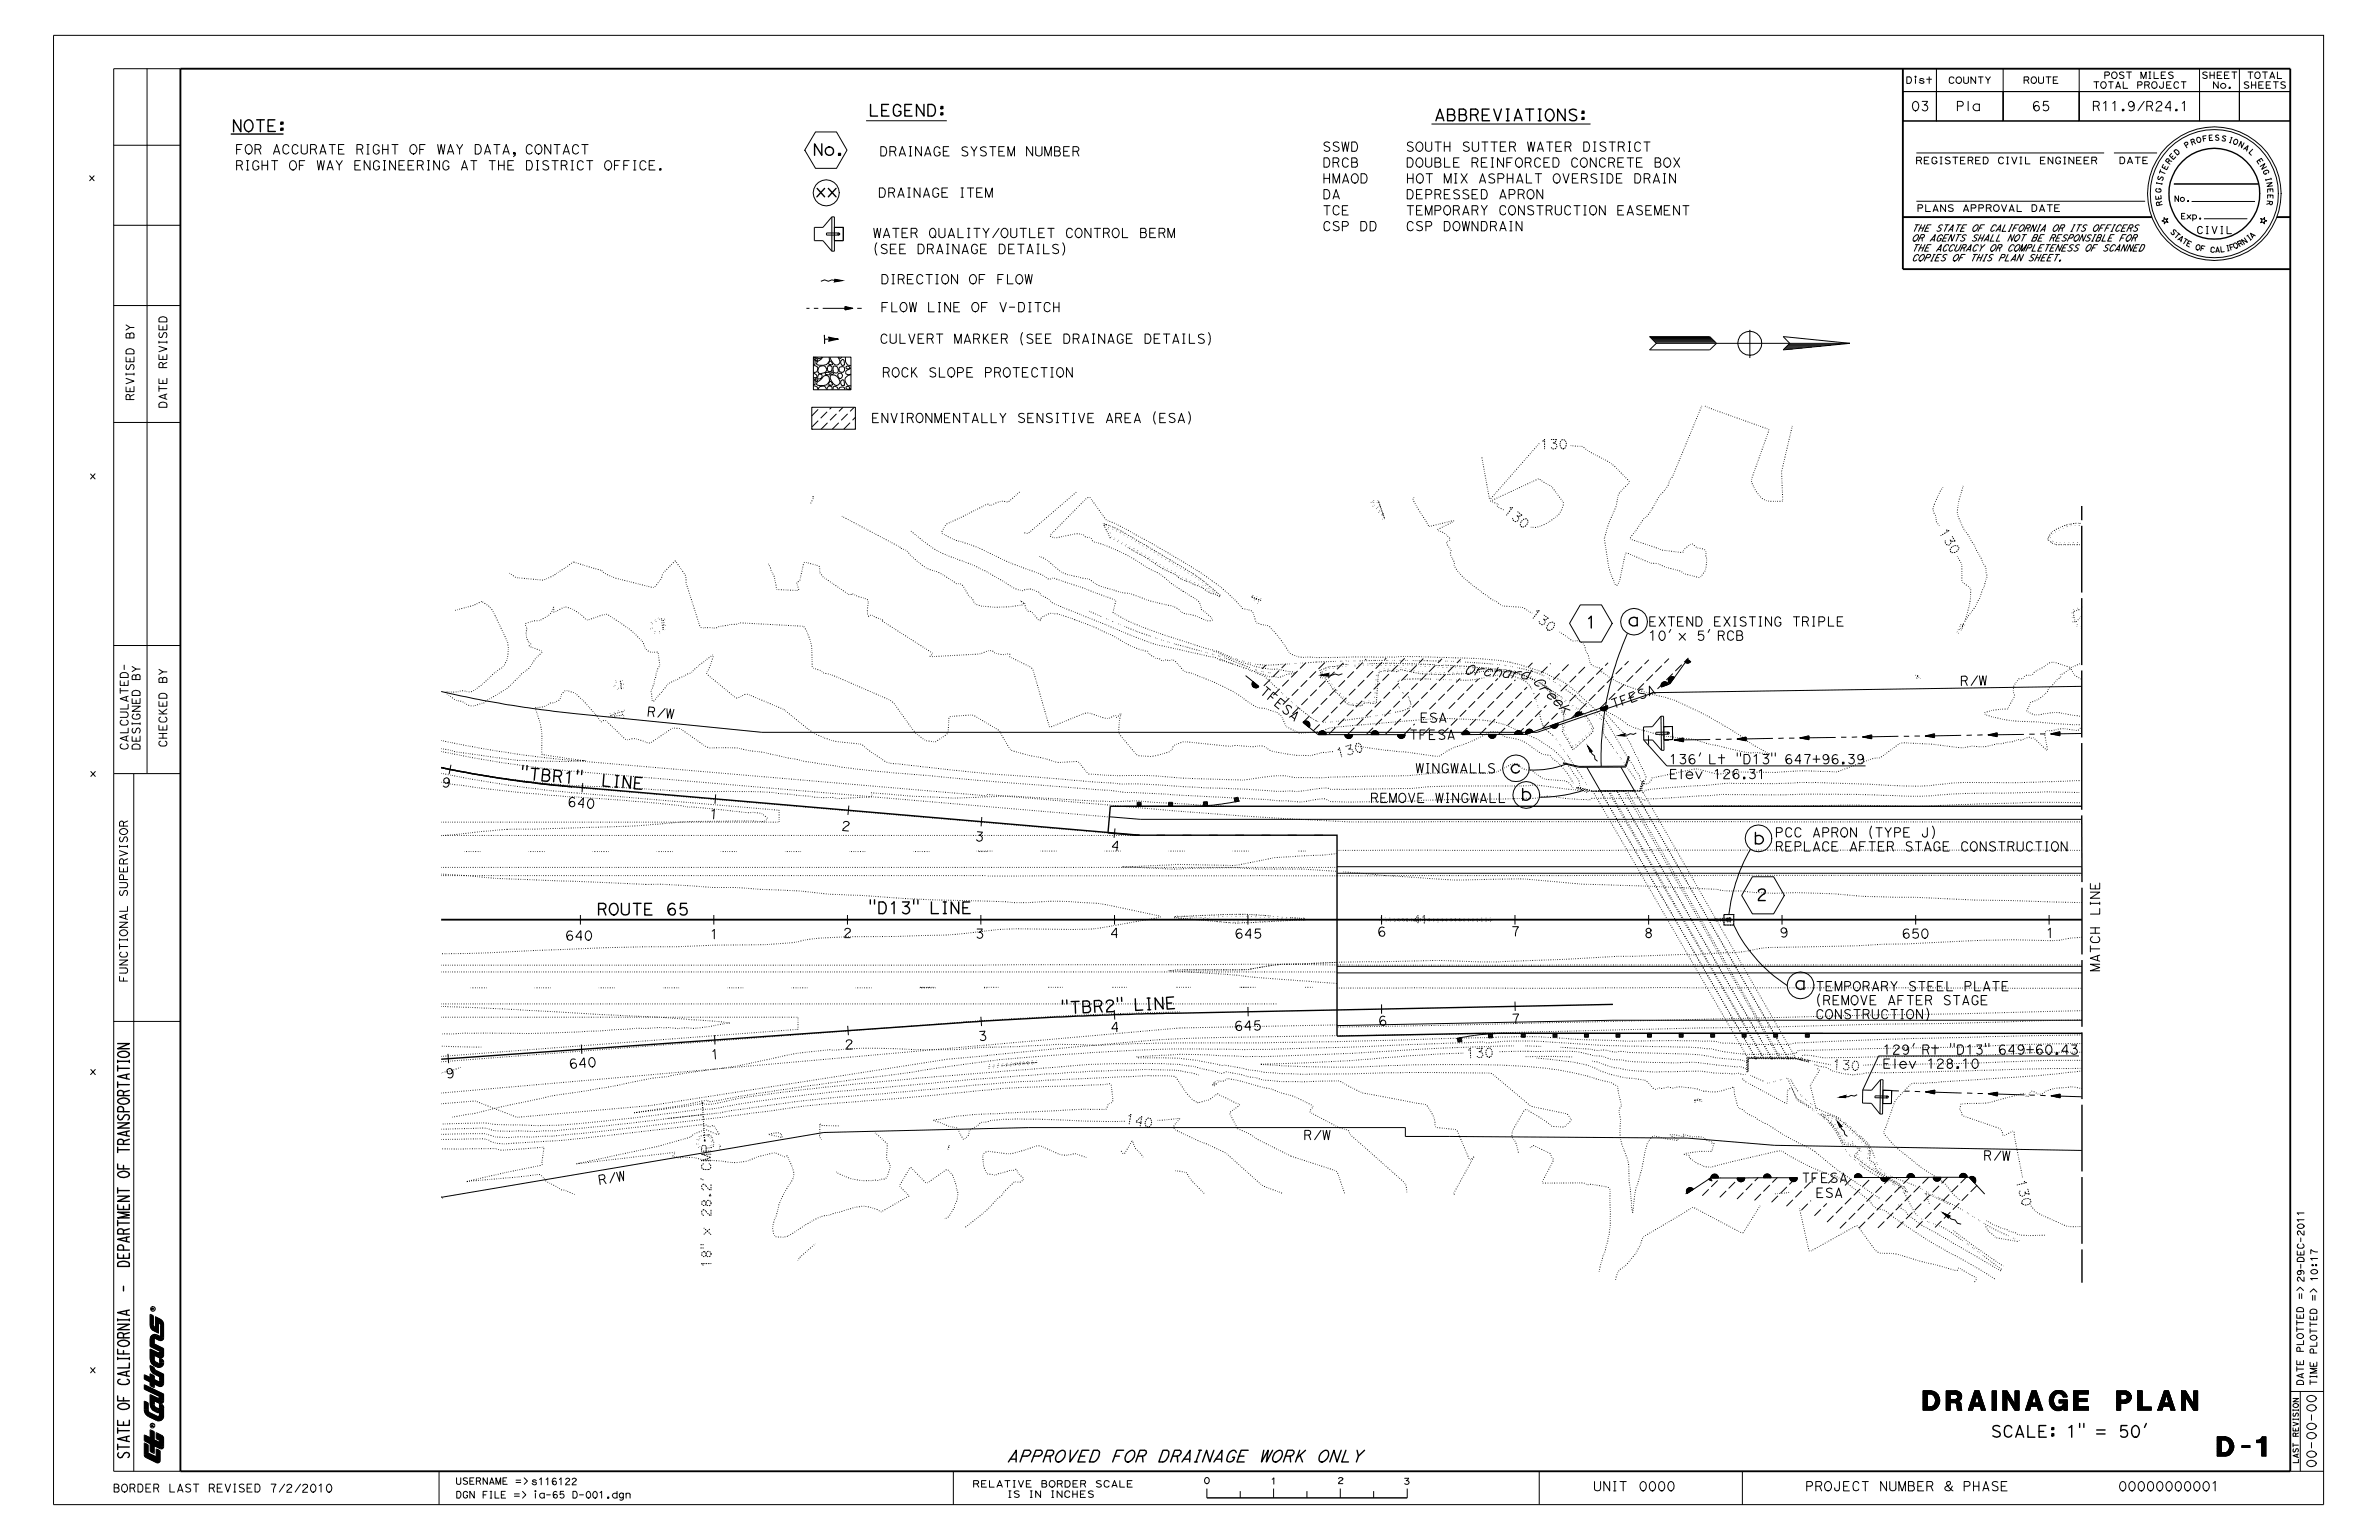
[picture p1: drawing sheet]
<svg xmlns="http://www.w3.org/2000/svg" width="432mm" height="279mm" viewBox="0 0 432 279" stroke-linecap="round" stroke-linejoin="round" font-family="sans-serif">
<defs><g id="words">
<g font-size="9.8">
<text x="265.6" y="122.3" transform="rotate(5 265.6 122.3)">O</text>
<text x="268.1" y="122.5" transform="rotate(5 268.1 122.5)">rchard</text>
</g>
<g font-size="3.1">
<text x="349.1" y="255.9">DRAINAGE PLAN</text>
<text x="402.4" y="264.2">D-1</text>
</g>
<text font-size="2.3" x="201.5" y="187.2" transform="rotate(-2 201.5 187.2)">4</text>
<g font-size="2.2">
<text x="278" y="123.6" transform="rotate(45 278 123.6)">C r e e k</text>
<text x="355.7" y="124.4" transform="rotate(-1 355.7 124.4)">R/W</text>
<text x="94.3" y="141.3" transform="rotate(5 94.3 141.3)">&quot; T B R 1 &quot;</text>
<text x="108.1" y="142.5" transform="rotate(5 108.1 142.5)">L I N E</text>
<text x="359.9" y="210.5" transform="rotate(1 359.9 210.5)">R/W</text>
</g>
<text font-size="2.1" x="332.5" y="194" transform="rotate(3 332.5 194)">1 3 0</text>
<g font-size="1.9">
<text x="42" y="23.9">NOTE:</text>
<text x="157.5" y="21.1">LEGEND:</text>
<text x="260.2" y="21.9">ABBREVIATIONS:</text>
<text x="147.4" y="28.2">No.</text>
<text x="274" y="140.3">c</text>
<text x="102.9" y="146.3" transform="rotate(5 102.9 146.3)">6 4 0</text>
<text x="276" y="145.2">b</text>
<text x="318.2" y="153.1">b</text>
<text x="108.2" y="166">ROUTE 65</text>
<text x="256.3" y="167.6" transform="rotate(1 256.3 167.6)">41</text>
<text x="318.7" y="163.4">2</text>
<text x="80.9" y="195.6" transform="rotate(-3 80.9 195.6)">9</text>
<text x="361.3" y="260.8">SCALE: 1&quot; = 50’</text>
<text x="23.5" y="264.8" transform="rotate(-90 23.5 264.8)">STATE OF CALIFORNIA - DEPARTMENT OF TRANSPORTATION</text>
<text x="182.6" y="265.3">APPROVED FOR DRAINAGE WORK ONLY</text>
</g>
<g font-size="1.8">
<text x="201.5" y="154.2" transform="rotate(4 201.5 154.2)">4</text>
<text x="153.4" y="190.4" transform="rotate(-4 153.4 190.4)">2</text>
</g>
<g font-size="1.7">
<text x="192.6" y="184" transform="rotate(-3 192.6 184)">&quot; T B</text>
<text x="198.5" y="183.7" transform="rotate(-3 198.5 183.7)">R</text>
<text x="200.9" y="183.6" transform="rotate(-3 200.9 183.6)">2 &quot;</text>
<text x="210.9" y="183.1" transform="rotate(-3 210.9 183.1)">E</text>
</g>
<g font-size="1.6">
<text x="117.3" y="129.9" transform="rotate(6 117.3 129.9)">R / W</text>
<text x="256.8" y="140.3">WINGWALLS</text>
<text x="302.9" y="138.6">136’ Lt &quot;D13&quot; 647+96.39</text>
<text x="250" y="169.9">6</text>
<text x="329.5" y="182.4">(REMOVE AFTER STAGE</text>
<text x="103.3" y="193.9" transform="rotate(-4 103.3 193.9)">6 4 0</text>
<text x="108.6" y="215" transform="rotate(-10 108.6 215)">R /W</text>
</g>
<g font-size="1.5">
<text x="346.8" y="20.1">03</text>
<text x="354.9" y="20.1">Pla</text>
<text x="368.7" y="20.1">65</text>
<text x="379.7" y="20.1">R11.9/R24.1</text>
<text x="42.6" y="28">FOR ACCURATE RIGHT OF WAY DATA, CONTACT</text>
<text x="157.5" y="28.3">DRAINAGE SYSTEM NUMBER</text>
<text x="240" y="27.5">SSWD</text>
<text x="252" y="27.5">SOUTH SUTTER WATER DISTRICT</text>
<text x="42.6" y="30.9">RIGHT OF WAY ENGINEERING AT THE DISTRICT OFFICE.</text>
<text x="157.3" y="35.8">DRAINAGE ITEM</text>
<text x="240" y="30.4">DRCB</text>
<text x="251.5" y="30.4">DOUBLE REINFORCED CONCRETE BOX</text>
<text x="253.7" y="33.3">HOT MIX ASPHALT OVERSIDE DRAIN</text>
<text x="240" y="39">TCE</text>
<text x="240" y="41.9">CSP DD</text>
<text x="249.7" y="39">TEMPORARY CONSTRUCTION EASEMENT</text>
<text x="250.2" y="36.1">DEPRESSED APRON</text>
<text x="252.2" y="41.9">CSP DOWNDRAIN</text>
<text x="156.5" y="46">(SEE DRAINAGE DETAILS)</text>
<text x="159.6" y="62.3">CULVERT MARKER (SEE DRAINAGE DETAILS)</text>
<text x="160" y="68.4">ROCK SLOPE PROTECTION</text>
<text x="158.1" y="76.7">ENVIRONMENTALLY SENSITIVE AREA (ESA)</text>
<text x="279.5" y="81.5">130</text>
<text x="272.8" y="92.9" transform="rotate(38 272.8 92.9)">1 3 0</text>
<text x="351.8" y="96.5" transform="rotate(58 351.8 96.5)">1 3 0</text>
<text x="277.6" y="111.7" transform="rotate(39 277.6 111.7)">1 3 0</text>
<text x="299.1" y="113.6">EXTEND EXISTING TRIPLE</text>
<text x="299.1" y="116.2">10’ x 5’ RCB</text>
<text x="257.6" y="131.1">ESA</text>
<text x="242.7" y="137.6" transform="rotate(-14 242.7 137.6)">1 3 0</text>
<text x="302.9" y="141.3">Elev 126.31</text>
<text x="322.1" y="151.9">PCC APRON (TYPE J)</text>
<text x="322.1" y="154.4">REPLACE AFTER STAGE CONSTRUCTION</text>
<text x="102.6" y="170.6">640</text>
<text x="153" y="170.1">2</text>
<text x="176.9" y="170.2">3</text>
<text x="224" y="170.2">645</text>
<text x="298.3" y="170.1">8</text>
<text x="322.9" y="170">9</text>
<text x="345.1" y="170.2">650</text>
<text x="329.5" y="179.8">TEMPORARY STEEL PLATE</text>
<text x="381.1" y="176.4" transform="rotate(-90 381.1 176.4)">MATCH LINE</text>
<text x="329.5" y="184.9">CONSTRUCTION)</text>
<text x="341.7" y="191.3">129’ Rt &quot;D13&quot; 649+60.43</text>
<text x="341.7" y="193.8">Elev 128.10</text>
<text x="204.1" y="203.8" transform="rotate(10 204.1 203.8)">1 4 0</text>
<text x="365.9" y="214.2" transform="rotate(76 365.9 214.2)">1 3 0</text>
<text x="329.5" y="217.3">ESA</text>
<text x="129" y="230.1" transform="rotate(-90 129 230.1)">18&quot; x 28.2’ CMP</text>
<text x="327.6" y="270.5">PROJECT NUMBER &amp; PHASE</text>
</g>
<g font-size="1.4">
<text x="401" y="45.8" transform="rotate(3 401 45.8)">C</text>
<text x="80" y="142.6" transform="rotate(12 80 142.6)">9</text>
</g>
<g font-size="1.3">
<text x="24.3" y="72.7" transform="rotate(-90 24.3 72.7)">REVISED BY</text>
<text x="30.3" y="74.1" transform="rotate(-90 30.3 74.1)">DATE REVISED</text>
<text x="23.2" y="136.2" transform="rotate(-90 23.2 136.2)">CALCULATED-</text>
<text x="25.4" y="136.2" transform="rotate(-90 25.4 136.2)">DESIGNED BY</text>
<text x="30.2" y="135.7" transform="rotate(-90 30.2 135.7)">CHECKED BY</text>
<text x="176.8" y="152.5" transform="rotate(5 176.8 152.5)">3</text>
<text x="23.1" y="178.2" transform="rotate(-90 23.1 178.2)">FUNCTIONAL SUPERVISOR</text>
<text x="177.5" y="188.9" transform="rotate(-3 177.5 188.9)">3</text>
<text x="20.4" y="270.7">BORDER LAST REVISED 7/2/2010</text>
</g>
<g font-size="1.2">
<text x="398.6" y="42.4">CIVIL</text>
<text x="152.6" y="150.6" transform="rotate(6 152.6 150.6)">2</text>
<text x="250.1" y="186.1" transform="rotate(-2 250.1 186.1)">6</text>
</g>
<g font-size="1.1">
<text x="345.8" y="15.2">Dist</text>
<text x="353.5" y="15.2">COUNTY</text>
<text x="367.1" y="15.2">ROUTE</text>
<text x="379.8" y="16">TOTAL PROJECT</text>
<text x="381.8" y="14.3">POST MILES</text>
<text x="399.5" y="14.2">SHEET</text>
<text x="401.5" y="16">No.</text>
<text x="407.1" y="16.1">SHEETS</text>
<text x="347.6" y="29.7">REGISTERED CIVIL ENGINEER</text>
<text x="347.8" y="38.4">PLANS APPROVAL DATE</text>
<text x="346.9" y="42">THE STATE OF CALIFORNIA OR ITS OFFICERS</text>
<text x="346.9" y="43.8">OR AGENTS SHALL NOT BE RESPONSIBLE FOR</text>
<text x="346.9" y="45.6">THE ACCURACY OR COMPLETENESS OF SCANNED</text>
<text x="346.9" y="47.4">COPIES OF THIS PLAN SHEET.</text>
<text x="267.7" y="191.9" transform="rotate(-2 267.7 191.9)">3</text>
<text x="418.1" y="232.7" transform="rotate(-90 418.1 232.7)">29-DE</text>
<text x="82.7" y="269.3">USERNAME =&gt; s1161</text>
<text x="176.5" y="269.8">RELATIVE BORDER SCALE</text>
<text x="82.7" y="271.8">DGN FILE =&gt;</text>
<text x="96.5" y="271.8">ia-65 D-</text>
<text x="182.7" y="271.7">IS IN INCHES</text>
</g>
<g font-size="1">
<text x="397.7" y="26.4" transform="rotate(-18 397.7 26.4)">R</text>
<text x="404.3" y="25.8" transform="rotate(16 404.3 25.8)">I</text>
<text x="407.1" y="27" transform="rotate(30 407.1 27)">A</text>
<text x="242.7" y="269.2">2</text>
<text x="254.7" y="269.3">3</text>
</g>
<g font-size=".9">
<text x="393.7" y="29.9" transform="rotate(-52 393.7 29.9)">R</text>
<text x="394.4" y="29.1" transform="rotate(-47 394.4 29.1)">E</text>
<text x="396.8" y="26.9" transform="rotate(-32 396.8 26.9)">P</text>
<text x="398.7" y="26" transform="rotate(-15 398.7 26)">O</text>
<text x="399.8" y="25.7" transform="rotate(-10 399.8 25.7)">F</text>
<text x="403.1" y="25.5" transform="rotate(13 403.1 25.5)">S</text>
<text x="408" y="27.6" transform="rotate(43 408 27.6)">L</text>
<text x="409.5" y="29.2" transform="rotate(54 409.5 29.2)">E</text>
<text x="392.2" y="35.1" transform="rotate(-87 392.2 35.1)">G</text>
<text x="392.3" y="33.9" transform="rotate(-79 392.3 33.9)">I</text>
<text x="392.5" y="33" transform="rotate(-74 392.5 33)">S</text>
<text x="392.7" y="31.9" transform="rotate(-69 392.7 31.9)">T</text>
<text x="410.7" y="31" transform="rotate(65 410.7 31)">G</text>
<text x="411.1" y="32.2" transform="rotate(74 411.1 32.2)">I</text>
<text x="411.5" y="34.1" transform="rotate(87 411.5 34.1)">E</text>
<text x="411.6" y="35.2" transform="rotate(90 411.6 35.2)">E</text>
<text x="392.3" y="36.3" transform="rotate(-96 392.3 36.3)">E</text>
<text x="392.5" y="37.3" transform="rotate(-103 392.5 37.3)">R</text>
<text x="394.6" y="36.6">No.</text>
<text x="395.8" y="39.8">Exp.</text>
<text x="411.5" y="36.3" transform="rotate(96 411.5 36.3)">R</text>
<text x="393.8" y="42.1" transform="rotate(45 393.8 42.1)">S</text>
<text x="394.4" y="42.8" transform="rotate(39 394.4 42.8)">T</text>
<text x="395.9" y="44" transform="rotate(32 395.9 44)">T</text>
<text x="402" y="45.8">A</text>
<text x="406.4" y="44.9" transform="rotate(-29 406.4 44.9)">R</text>
<text x="408.7" y="43.4" transform="rotate(-43 408.7 43.4)">A</text>
<text x="417.1" y="265.6" transform="rotate(-90 417.1 265.6)">LAST REVISION</text>
</g>
<g font-size=".8">
<text x="395.1" y="28.3" transform="rotate(-43 395.1 28.3)">D</text>
<text x="393.2" y="31" transform="rotate(-65 393.2 31)">E</text>
<text x="395.2" y="43.4" transform="rotate(39 395.2 43.4)">A</text>
<text x="396.7" y="44.5" transform="rotate(27 396.7 44.5)">E</text>
<text x="399.3" y="45.5" transform="rotate(13 399.3 45.5)">F</text>
<text x="404.7" y="45.4" transform="rotate(-16 404.7 45.4)">F</text>
<text x="405.5" y="45.2" transform="rotate(-27 405.5 45.2)">O</text>
<text x="408.1" y="43.8" transform="rotate(-39 408.1 43.8)">I</text>
</g>
<text font-size=".7" x="404" y="45.6" transform="rotate(-12 404 45.6)">I</text>
<g font-size=".4">
<text x="28" y="237.7" transform="rotate(-90 28 237.7)">R</text>
<text x="27.9" y="258.9" transform="rotate(-90 27.9 258.9)">R</text>
</g>
</g></defs>
<g fill="none" stroke="#000" stroke-width=".18">
<path d="M9.7 6.4h412v266.6h-412zM26.7 12.5v127.9M32.7 12.5h-12.1v254.4h12.1M345.4 16.6h6.1v5.3h-6.1zM345.4 16.6h70.3M346.1 13.9h.4a.51 .51 0 0 1 .4 .8l-.3 .4h-.5zM347.7 14l.1-.1-.2-.1v.2h.1M348.9 18.4h.9l-.2 .4-.3 .2M350.2 13.9v1.2M351.5 16.6h12.1v5.3h-12.1zM351.5 12.5v9.4M353.8 14.2a.44 .44 0 0 1 .4-.3 .44 .44 0 0 1 .4 .3"/>
<path d="M355.5 15.1a.58 .58 0 0 0 .5-.6 .58 .58 0 0 0-.7-.5 .61 .61 0 0 0-.3 .7 .61 .61 0 0 0 .6 .4M356 19.2a.42 .42 0 0 0 .4-.4 .42 .42 0 0 0-.4-.4h-.7v1.7M356.4 13.9v.9M357.2 18.4v1.7M357.3 13.9v.9M358.6 13.9v1.2l-.9-1.2v1.2M359.1 13.9h.8M359.5 13.9v1.2M360.4 13.9l.4 .6 .5-.6M363.6 12.5v9.4M363.6 16.6h13.8v5.3h-13.8zM367.9 14.5a.3 .3 0 0 0 .3-.3 .3 .3 0 0 0-.3-.3h-.5v1.2"/>
<path d="M369.1 15.1a.58 .58 0 0 0 .5-.7 .58 .58 0 0 0-.7-.4l-.1 .1a.61 .61 0 0 0-.1 .7 .61 .61 0 0 0 .5 .3M370 18.6l-.3-.2a.65 .65 0 0 0-.6 .5v.6M370 13.9v.9M370.9 13.9v.9M371.4 13.9h.9M371.8 18.4h-.9v.8M371.8 13.9v1.2M373.4 13.9h-.7v1.2h.8M377.4 12.5v9.4M377.4 16.6h21.8v5.3h-21.8zM380 14.8h.9M380.5 14.8v1.2"/>
<path d="M380.7 19.2l.3-.3-.1-.4-.2-.1h-.7v1.7M381.8 18.7l.4-.3v1.7M381.8 16l.3-.1 .2-.4a.58 .58 0 0 0-.4-.7 .59 .59 0 0 0-.6 .6 .59 .59 0 0 0 .6 .6M382.6 13.7l.3-.3-.1-.3h-.8v1.1M382.7 14.8h.9M383.1 14.8v1.2M383.5 18.7l.4-.3v1.7M383.8 14.2a.58 .58 0 0 0 .4-.6 .58 .58 0 0 0-.6-.5 .62 .62 0 0 0-.3 .7 .62 .62 0 0 0 .6 .4M384 16l.5-1.2 .4 1.2M385.4 14.8v1.2h.8M385.5 13.1a.47 .47 0 0 0-.8 .3l.1 .1M386 13.1h.9"/>
<path d="M386.4 13.1v1.1M387.1 19.2l-.3 .2-.4-.2-.1-.3 .2-.4 .4-.1 .3 .3 .1 .3-.2 .3M388.5 15.4a.3 .3 0 0 0 .3-.3 .3 .3 0 0 0-.3-.3h-.5v1.2M388.6 14.2v-1.1l.5 1.1 .4-1.1v1.1M389.2 18.4l-1.2 1.7M389.8 15.4l.3-.2-.1-.3-.7-.1v1.2M390 13.1h.4M390.2 13.1v1.1M390.3 19.2l.4-.2-.1-.5-.3-.1h-.6v1.7M391 13.1v1.1h.8M391 16l.4-.2a.71 .71 0 0 0-.2-1 .59 .59 0 0 0-.7 .6 .59 .59 0 0 0 .6 .6M391.4 18.8a.53 .53 0 0 1 .5-.4 .53 .53 0 0 1 .5 .4"/>
<path d="M392.7 14.8v1M393 13.1h-.7v1.1h.8M394 19.5h-1l.8-1.1h.1v1.7M394 14.8h-.7v1.2h.8M394.4 13.1a.48 .48 0 0 0-.8 .3l.1 .1M394.7 15.1l.2-.3h.3l.2 .3M395.9 14.8h.9M396.1 18.7l.4-.3v1.7M396.3 14.8v1.2M399.2 16.6h7.3v5.3h-7.3zM399.2 12.5v9.4M400.6 13.1a.47 .47 0 0 0-.8 .3l.1 .1"/>
<path d="M401.1 13.1v1.1M401.9 13.1v1.1M402.6 14.8v1.2l-.8-1.2v1.2M403.2 13.1h-.8v1.1h.9M404.6 13.1h-.8v1.1h.8M405.1 13.1h.9M405.5 13.1v1.1M406.5 16.6h9.2v5.3h-9.2zM406.5 12.5v9.4M408 13.1h.9M408.1 14.9a.47 .47 0 0 0-.7 .3l.1 .1M408.5 13.1v1.1"/>
<path d="M408.7 14.8v1.2M409.4 14.8v1.2M409.8 14.2h.1a.58 .58 0 0 0 .3-.7l-.1-.4a.58 .58 0 0 0-.8 .5 .58 .58 0 0 0 .6 .6M410.7 13.1h.8M410.8 14.8h-.8v1.2h.8M411.1 13.1v1.1M412 14.2l.4-1.1 .5 1.1M412.1 14.8h-.8v1.2h.8M412.1 13.9h.6M412.6 14.8h.9M413.1 14.8v1.2M413.4 13.1v1.1h.7"/>
<path d="M414.8 14.9a.47 .47 0 0 0-.8 .3l.1 .1M16.3 31.9l.8 .9M17.1 31.9l-.8 .9M20.6 26.4h12.1M43.6 30l.4-.2-.1-.5-.3-.2h-.7v1.7M43.9 26.2h-1v1.8M44.7 29.1h.4M44.9 29.1v1.7M45.2 27.9a.86 .86 0 0 1-.7-.8 .86 .86 0 0 1 .7-.9 .91 .91 0 0 1 .6 .9 .91 .91 0 0 1-.7 .9M46 29.5v-.1a.51 .51 0 0 1 .5-.3 .51 .51 0 0 1 .4 .4M47 27.1a.42 .42 0 0 0 .4-.5 .42 .42 0 0 0-.4-.4h-.7v1.8M47.6 29.1v1.7"/>
<path d="M48.6 29.1v1.7M49.3 29.1h1.1M49.6 28l.6-1.8 .6 1.8M49.8 29.1v1.7M51.4 26.6l.1-.1a.54 .54 0 0 1 .5-.3 .54 .54 0 0 1 .4 .4M53.1 26.6v-.1a.5 .5 0 0 1 .6-.3 .5 .5 0 0 1 .4 .4M53.1 30.8a.86 .86 0 0 0 .7-.8 .86 .86 0 0 0-.7-.9 .88 .88 0 0 0-.6 .9 .88 .88 0 0 0 .7 .8M54.7 26.2v1.3M55.3 29.1h-1v1.7M55.8 26.2v1.3M57.1 27.1l.4-.4-.2-.3-.2-.2h-.7v1.8M57.6 29.1l.2 1.7 .4-1.7 .4 1.7 .3-1.7"/>
<path d="M58.1 28l.5-1.8 .6 1.8M59.4 30.8l.5-1.7 .6 1.7M59.8 26.2h1.1M60.3 26.2v1.8M61 29.1l.6 .9 .5-.9M62.4 26.2h-1v1.8h1.1M65.4 29.1h-1v1.7h1.1M65.5 27.1a.42 .42 0 0 0 .4-.5 .42 .42 0 0 0-.4-.4h-.7v1.8M66.6 26.2h.4M66.8 26.2v1.8M67.2 29.1v1.7l-1.1-1.7v1.7M67.8 26.6l.2-.3a.53 .53 0 0 1 .8 .3"/>
<path d="M67.8 29.5a.55 .55 0 0 1 .5-.4 .55 .55 0 0 1 .6 .4M69.4 26.2v1.8M69.6 29.1h.4M69.8 29.1v1.7M70.4 26.2v1.8M71.1 26.2h1.1M71.7 26.2v1.8M71.8 29.1v1.7l-1.1-1.7v1.7M73.4 29.1h-1v1.7h1.1M75.1 29.1h-1v1.7h1M75.1 27.9a.85 .85 0 0 1-.8-.8 .85 .85 0 0 1 .8-.9 .92 .92 0 0 1 .6 .9 .92 .92 0 0 1-.7 .9M76.4 30l.3-.1a.45 .45 0 0 0-.3-.8h-.6v1.7"/>
<path d="M77.2 26.2h-1v1.8M77.6 29.1h.4M77.8 29.1v1.7M79.4 26.2l.3 1.8 .4-1.8 .4 1.8 .3-1.8M79.8 29.1v1.7l-1.1-1.7v1.7M80.5 29.5a.55 .55 0 0 1 .5-.4 .55 .55 0 0 1 .5 .4M81.2 28l.6-1.8 .6 1.8M82.9 26.2l.5 .9 .6-.9M83.8 30.8l.5-1.7 .6 1.7M85.4 29.1h1.2M86 29.1v1.7M86.3 26.2h.5a1 1 0 0 1 0 1.8h-.5z"/>
<path d="M87.9 28l.6-1.8 .5 1.8M88.8 29.1h1.1M89.3 29.1v1.7M89.6 26.2h1.1M90.2 26.2v1.8M90.5 29.1v1.7M91.3 28l.6-1.8 .5 1.8M91.5 29.1v1.7M93.2 29.1h-1v1.7h1M95.6 29.1h.5a.94 .94 0 0 1 .5 .9 .94 .94 0 0 1-.5 .8h-.5zM95.6 26.6l.1-.1a.5 .5 0 0 1 .5-.3 .5 .5 0 0 1 .4 .4M97.3 29.1h.5"/>
<path d="M97.6 29.1v1.7M97.8 27.9a.85 .85 0 0 1-.7-.5 .85 .85 0 0 1 .2-.9 .62 .62 0 0 1 .7-.2 .62 .62 0 0 1 .4 .6 .85 .85 0 0 1-.7 1.1M99.5 29.3a.57 .57 0 0 0-1 .3l.2 .2M100 26.2v1.8l-1.1-1.8v1.8M100.2 29.1h1.1M100.6 26.2h1.1M100.7 29.1v1.7M101.1 26.2v1.8M102.2 28l.6-1.8 .6 1.8M102.6 30l.3-.2-.1-.5-.2-.2h-.7v1.7M103.7 29.1h.4M103.9 29.1v1.7"/>
<path d="M104 26.6l.2-.3 .3-.1 .3 .1 .2 .3M104.9 29.5v-.1a.51 .51 0 0 1 .5-.3 .51 .51 0 0 1 .5 .4M105.6 26.2h1.1M106.2 26.2v1.8M106.5 29.1h1.1M107 29.1v1.7M110.4 30.8a.87 .87 0 0 0 .6-.8 .87 .87 0 0 0-.7-.9 .87 .87 0 0 0-.6 .9 .87 .87 0 0 0 .8 .8M112.5 29.1h-1v1.7M114.2 29.1h-1v1.7M115 29.1h.4M115.2 29.1v1.7M116.2 29.5a.55 .55 0 0 1 .5-.4 .55 .55 0 0 1 .5 .4"/>
<path d="M118.8 29.1h-1v1.7h1.1M146.1 27.2l1.9 3.3h3.8l1.9-3.3-1.9-3.3h-3.8l-1.9 3.4M151 39.3l-1.6 2h-1.6v2.4h1.6l1.6 1.9M151 39.3h.4v6.3h-.4M151 39.3v6.3M152.3 34.9a2.36 2.36 0 0 1-3.2 2.3 2.36 2.36 0 0 1-.8-3.9 2.36 2.36 0 0 1 3.9 1l.1 .7M157.2 21.9h14.7M159.6 34.1h.6a.95 .95 0 0 1 .5 .8 .95 .95 0 0 1-.5 .9h-.6zM159.9 26.6h.5a.94 .94 0 0 1 .5 .9 .94 .94 0 0 1-.5 .8h-.5zM162 34.9a.42 .42 0 0 0 .4-.4 .42 .42 0 0 0-.4-.4h-.7v1.7M162.2 27.5l.4-.3-.1-.5-.3-.1h-.7v1.7M163 35.8l.6-1.7 .5 1.7"/>
<path d="M163.2 28.3l.6-1.7 .6 1.7M164.8 34.1h.4M165 34.1v1.7M165 26.6h.5M165.2 26.6v1.7M167 34.1v1.7l-1.1-1.7v1.7M167.2 26.6v1.7l-1-1.7v1.7M167.6 35.8l.6-1.7 .5 1.7M167.8 28.3l.6-1.7 .6 1.7M169.4 34.4a.55 .55 0 0 1 .5-.3 .55 .55 0 0 1 .5 .3M169.6 26.9h.1a.51 .51 0 0 1 .4-.3 .51 .51 0 0 1 .5 .3M172 34.1h-1v1.7h1"/>
<path d="M172.2 26.6h-1v1.7h1.1M174.4 34.1h.5M174.6 34.1v1.7M175.6 26.7l-.4-.1-.5 .1-.1 .2 .1 .3M175.6 34.1h1.1M176.2 34.1v1.7M176.3 26.6l.5 .9 .5-.9M178.2 34.1h-.9v1.7h1M178.9 35.8v-1.7l.6 1.7 .6-1.7v1.7M179 26.7a.76 .76 0 0 0-1.1 .2l.2 .3M179.6 26.6h1.1M180.2 26.6v1.7"/>
<path d="M182.3 26.6h-1v1.7h1.1M182.9 28.3v-1.7l.6 1.7 .6-1.7v1.7M187.4 26.6v1.7l-1.1-1.7v1.7M188 26.6v1.3M189.1 26.6v1.3M189.6 28.3v-1.7l.7 1.7 .5-1.7v1.7M192.2 27.4l.2-.2a.45 .45 0 0 0-.4-.6h-.6v1.7h.7M194.1 26.6h-1v1.7h1M195.4 27.5h.1a.43 .43 0 0 0 .3-.5 .43 .43 0 0 0-.4-.4h-.6v1.7M240.3 28.6h.6a.94 .94 0 0 1 .5 .9 .94 .94 0 0 1-.6 .8h-.5zM240.3 34.4h.6a.94 .94 0 0 1 .5 .9 .94 .94 0 0 1-.6 .8h-.5zM240.3 31.5v1.7"/>
<path d="M240.3 32.4h1M240.3 37.3h1.1M240.9 37.3v1.7M241.3 25.9l-.3-.1a.54 .54 0 0 0-.7 .4l.2 .2M241.3 31.5v1.7M242 33.2v-1.7l.5 1.7 .6-1.7v1.7M242 36.1l.5-1.7 .6 1.7M242 37.7l.1-.2a.6 .6 0 0 1 .7-.1l.3 .3M242.1 35.7h.8M242.7 29.5l.3-.4-.1-.3-.2-.2h-.7v1.7M243 25.9a.57 .57 0 0 0-1 .3l.1 .2M243.6 25.8l.2 1.7 .4-1.7 .3 1.7 .3-1.7"/>
<path d="M243.7 33.2l.5-1.7 .6 1.7M243.7 29l.1-.1a.51 .51 0 0 1 .5-.3 .51 .51 0 0 1 .4 .4M243.8 32.8h.9M244.6 37.3h-1v1.7h1.1M245.3 25.8h.6a.94 .94 0 0 1 .5 .8 .94 .94 0 0 1-.5 .9h-.6zM245.9 33.2a.86 .86 0 0 0 .7-.9 .86 .86 0 0 0-.7-.8 .91 .91 0 0 0-.6 .8 .91 .91 0 0 0 .5 .9h.2M246.1 29.4a.43 .43 0 0 0 .2-.4 .43 .43 0 0 0-.4-.4h-.6v1.7h.8M247 31.5h.6a.96 .96 0 0 1 0 1.7h-.6zM255.4 28.6h.6a.92 .92 0 0 1 .5 .9 .92 .92 0 0 1-.5 .8h-.6zM255.4 34.4h.6a.95 .95 0 0 1 .5 .8 .95 .95 0 0 1-.5 .9h-.6zM255.4 37.3h1.2M255.5 31.5v1.7"/>
<path d="M256 37.3v1.7M256.4 25.9l-.6-.1-.3 .1v.4l.1 .1M256.5 31.5v1.7M257.6 27.5a.86 .86 0 0 0 .7-.9 .86 .86 0 0 0-.7-.8 .87 .87 0 0 0-.6 .9 .87 .87 0 0 0 .7 .8M257.6 30.3a.86 .86 0 0 0 .7-.8 .86 .86 0 0 0-.7-.9 .87 .87 0 0 0-.6 .9 .87 .87 0 0 0 .7 .8M257.7 33.2a.86 .86 0 0 0 .7-.9 .86 .86 0 0 0-.7-.8 .91 .91 0 0 0-.6 .8 .91 .91 0 0 0 .5 .9h.2M258.1 34.4h-1v1.7h1.1M258.1 37.3h-1v1.7h1.1M258.7 39v-1.7l.6 1.7 .6-1.7v1.7M258.8 25.8v1.2M258.8 28.6v1.3M258.8 31.5h1.2"/>
<path d="M259.4 31.5v1.7M259.5 35.3a.45 .45 0 0 0 .4-.5 .45 .45 0 0 0-.4-.4h-.7v1.7M259.8 22.5h28.9M259.9 25.8v1.2M259.9 28.6v1.3M260.5 25.8h1.1M261 25.8v1.7M261.1 35.2a.42 .42 0 0 0 .4-.4 .42 .42 0 0 0-.4-.4h-.6v1.7M261.2 38.2l.2-.2 .2-.3-.2-.3-.1-.1h-.8v1.7M261.3 29.4a.45 .45 0 0 0 .1-.4 .45 .45 0 0 0-.3-.4h-.6v1.7h.7M262.1 33.2v-1.7l.7 1.7 .6-1.7v1.7M262.1 25.8v1.7"/>
<path d="M262.2 28.6v1.7h1M262.7 39a.83 .83 0 0 1-.7-.9 .83 .83 0 0 1 .9-.8 .92 .92 0 0 1 .4 .9 .92 .92 0 0 1-.6 .8M263.1 34.4h-1v1.7h1.1M263.2 25.8v1.7M264 31.5h.4M264.2 31.5v1.7M264.5 38.1l.4-.4-.1-.3-.2-.1h-.8v1.7M264.8 28.6h-1v1.7h1.1M264.9 34.6l-.5-.2-.4 .1-.2 .3 .2 .2M265.2 31.5l1.1 1.7M265.5 39l.5-1.7 .6 1.7M266.3 31.5l-1.1 1.7"/>
<path d="M266.5 34.6l-.4-.2-.4 .1-.2 .2 .2 .3M266.6 25.9a.57 .57 0 0 0-1 .3l.1 .2M267.2 25.8v1.2M267.9 29.5l.3-.1v-.6l-1-.2v1.7M267.9 38.1a.4 .4 0 0 0 .4-.4 .4 .4 0 0 0-.4-.4h-.7v1.7M268.2 34.4h-1v1.7h1M268.4 25.8v1.2M268.5 33.2l.6-1.7 .5 1.7M268.9 34.4a.91 .91 0 0 1 1 .5 .91 .91 0 0 1-.3 1.1l-.7 .1zM268.9 37.3l.5 .8 .5-.8M269 25.8h1.1M269.5 25.8v1.7"/>
<path d="M269.9 28.6h-1v1.7h1M270.6 25.8h1.2M270.7 28.6h.4M270.9 28.6v1.7M271.2 25.8v1.7M271.2 31.6l-.4-.1-.4 .1-.2 .3 .2 .3M272.2 36.1l.6-1.7 .6 1.7M272.3 37.7l.3-.4h.4l.3 .4M272.6 32.4l.3-.3v-.4l-.3-.2h-.7v1.7M272.9 28.6v1.7l-1.1-1.7v1.7M273.3 25.8h-1v1.7h1.1M273.6 31.5v1.7"/>
<path d="M274.5 28.6h-1v1.7M274.5 39a.83 .83 0 0 1-.7-.9 .83 .83 0 0 1 .8-.8 .92 .92 0 0 1 .5 .9 .92 .92 0 0 1-.7 .8M274.6 35.3a.45 .45 0 0 0 .4-.4 .45 .45 0 0 0-.4-.5h-.7v1.7M274.6 31.5v1.7M274.7 26.6a.42 .42 0 0 0 .4-.4 .42 .42 0 0 0-.4-.4h-.7v1.7M275.3 33.2l.6-1.7 .5 1.7M275.7 30.3a.86 .86 0 0 0 .7-.8 .86 .86 0 0 0-.7-.9 .87 .87 0 0 0-.7 .9 .87 .87 0 0 0 .8 .8M276.3 35.2l.3-.3-.1-.3-.2-.2h-.7v1.7M276.7 37.3v1.7l-1.1-1.7v1.7M277.1 31.5v1.7h.9M277.3 25.8l.3 1.7 .3-1.7 .3 1.7 .4-1.7M277.6 29.5l.3-.4-.1-.3-.2-.2h-.8v1.7"/>
<path d="M277.8 36.1a.88 .88 0 0 0 .6-.9 .88 .88 0 0 0-.6-.8 .86 .86 0 0 0-.7 .9 .86 .86 0 0 0 .8 .8M278.3 37.4l-.3-.1-.6 .1-.1 .2 .1 .3M278.6 29l.1-.1a.51 .51 0 0 1 .5-.3 .51 .51 0 0 1 .4 .4M278.7 31.5h1.1M279 37.3h1.1M279 27.5l.6-1.7 .5 1.7M279.2 31.5v1.7M279.5 37.3v1.7M280 34.4v1.7l-1-1.7v1.7M280.7 25.8h1.1M281.2 28.6h-1v1.7h1.1M281.3 25.8v1.7"/>
<path d="M281.3 38.1l.4-.2v-.4l-.3-.2h-.8v1.7M281.9 28.6h.6a.94 .94 0 0 1 .5 .9 .94 .94 0 0 1-.6 .8h-.5zM282.3 37.3v1.3M282.6 33.2a.87 .87 0 0 0 .6-.9 .87 .87 0 0 0-.7-.8 .87 .87 0 0 0-.6 .9 .87 .87 0 0 0 .7 .8M283.4 25.8h-1v1.7h1M283.4 37.3v1.3M283.7 31.5l.5 1.7 .6-1.7M284.1 37.7l.3-.4h.4l.3 .4M284.8 26.6l.3-.1a.45 .45 0 0 0-.3-.7h-.7v1.7M285.3 29l.1-.1a.51 .51 0 0 1 .5-.3 .51 .51 0 0 1 .4 .4M285.7 37.3h1.1M286.2 37.3v1.7"/>
<path d="M286.4 31.5h-1v1.7h1M287.5 30.3a.86 .86 0 0 0 .6-.8 .86 .86 0 0 0-.7-.9 .87 .87 0 0 0-.6 .9 .87 .87 0 0 0 .7 .8M287.5 37.3h.4M287.5 25.8h.5a.94 .94 0 0 1 .5 .8 .94 .94 0 0 1-.5 .9h-.5zM287.7 37.3v1.7M287.8 32.4l.3-.3-.1-.5-.2-.1h-.8v1.7M289.2 25.8h.5M289.2 39a.88 .88 0 0 1-.7-.8 .88 .88 0 0 1 .5-.9 .8 .8 0 0 1 .7 .4 .8 .8 0 0 1 0 .8l-.1 .3-.4 .2M289.5 25.8v1.7M289.7 28.6v1.7l-1.1-1.7v1.7M289.8 31.6l-.5-.1-.4 .1-.1 .3 .1 .3M290.4 29v-.1a.51 .51 0 0 1 .5-.3 .51 .51 0 0 1 .5 .4"/>
<path d="M290.6 31.5h.4M290.8 31.5v1.7M291.4 37.3v1.7l-1.1-1.7v1.7M291.4 25.9l-.6-.1-.3 .1-.1 .4 .2 .1M291.7 31.5h.5a.94 .94 0 0 1 .6 .9 .94 .94 0 0 1-.6 .8h-.5zM292.1 25.8h1.1M292.6 25.8v1.7M292.7 29.5l.3-.2-.1-.5-.2-.2h-.7v1.7M294.4 31.5h-1v1.7h1M294.4 26.6l.3-.1 .1-.3-.1-.3-.3-.1h-.7v1.7M294.7 28.6h-1.1v1.7h1.1M294.7 37.3h-1.1v1.7h1.1"/>
<path d="M295.3 39l.6-1.7 .6 1.7M295.3 28.6h1.2M295.6 25.8h.4M295.8 25.8v1.7M295.9 28.6v1.7M296.7 31.5a.92 .92 0 0 1 1.1 .5 .92 .92 0 0 1-.3 1.1l-.8 .1zM296.8 26.1l.4-.3 .4 .1 .2 .2M298 28.6h-1v1.7h1.1M298 37.4l-.2-.1a.52 .52 0 0 0-.7 .3l.1 .3M298.4 25.8h1.1M298.9 25.8v1.7M299.1 32.4a.44 .44 0 0 0 .3-.8l-.3-.1h-.7v1.7"/>
<path d="M299.7 37.3h-1v1.7h1.1M300.1 33.2l.6-1.7 .5 1.7M300.3 39v-1.7l.6 1.7 .6-1.7v1.7M301.2 29.4l.2-.2a.45 .45 0 0 0-.4-.6h-.6v1.7h.7M301.9 31.5h.4M302.1 31.5v1.7M302.6 30.3a.87 .87 0 0 0 .7-.8 .87 .87 0 0 0-.7-.9 .87 .87 0 0 0-.7 .9 .87 .87 0 0 0 .8 .8M303 37.3h-.9v1.7h1M303.8 28.6l1.1 1.7M304.1 31.5v1.7l-1.1-1.7v1.7M304.8 37.3v1.7l-1-1.7v1.7M304.9 28.6l-1.1 1.7"/>
<path d="M305.5 37.3h1.1M306 37.3v1.7M345.4 21.9h70.3M347.7 20.1a.88 .88 0 0 1-.6-.9 .88 .88 0 0 1 .6-.8 .96 .96 0 0 1 .6 .9 .96 .96 0 0 1-.6 .8M347.8 36.5h41.6M347.8 27.7h34.1M348.5 29.1l.3-.2-.1-.3-.8-.1v1.2M348.7 37.7a.3 .3 0 0 0 .3-.3 .3 .3 0 0 0-.3-.3h-.6v1.3M349.5 37.1v1.3h.9M350.1 28.5h-.8v1.2h.8M350.7 28.8l.3-.3h.3l.2 .3M350.9 38.4l.4-1.3 .5 1.3"/>
<path d="M352.1 28.5h.4M352.3 28.5v1.2M353.1 37.1v1.3l-.9-1.3v1.3M353.9 28.6a.48 .48 0 0 0-.8 .2l.1 .2M354.4 28.5h1M354.5 37.2a.51 .51 0 0 0-.9 .2l.2 .2M354.9 28.5v1.2M356.4 38.4l.4-1.3 .5 1.3M356.6 28.5h-.8v1.2h.9M357.8 29.1a.3 .3 0 0 0 .3-.3 .3 .3 0 0 0-.3-.3h-.6v1.2M358.3 37.7a.3 .3 0 0 0 .3-.3 .3 .3 0 0 0-.3-.3h-.5v1.3M359.4 28.5h-.8v1.2h.9"/>
<path d="M359.7 37.7a.3 .3 0 0 0 .3-.3 .3 .3 0 0 0-.3-.3h-.5v1.3M360 28.5h.4a.55 .55 0 0 1 .4 .8l-.2 .4h-.6zM361.1 37.7a.32 .32 0 0 0 .2-.5l-.8-.1v1.3M362.4 38.3v.1a.62 .62 0 0 1-.6-.7 .62 .62 0 0 1 .6-.6 .62 .62 0 0 1 .5 .7 .62 .62 0 0 1-.5 .6M362.8 28.8l.3-.3h.3l.2 .3M363.3 37.1l.4 1.3 .5-1.3M364.2 28.5h.4M364.4 28.5v1.2M364.7 38.4l.4-1.3 .5 1.3M365.1 28.5l.5 1.2 .5-1.2M366.1 37.1v1.3h.8M366.6 28.5h.4"/>
<path d="M366.8 28.5v1.2M367.6 28.5v1.2h.8M368.8 37.1l.7 .2 .2 .7-.2 .3-.7 .1zM370.2 38.4l.4-1.3 .5 1.3M371.2 28.5h-.8v1.2h.8M371.6 37.1h.9M372 37.1v1.3M372.6 28.5v1.2l-.8-1.2v1.2M373.2 28.8l.2-.3h.3l.3 .3M373.8 37.1h-.9v1.3h.9M374.6 28.5h.3M374.8 28.5v1.2"/>
<path d="M376.4 28.5v1.2l-.9-1.2v1.2M377.7 28.5h-.8v1.2h.9M379.1 28.5h-.8v1.2h.9M380.3 29.1l.3-.2-.1-.3-.8-.1v1.2M383.7 27.7h7.8M384.8 28.5l.7 .1a.75 .75 0 0 1-.1 1.1h-.6zM386.1 29.7l.5-1.2 .5 1.2M386.3 29.4h.6M387.5 28.5h1M388 28.5v1.2M388.9 29.1h.6M389.7 28.5h-.8v1.2h.9"/>
<path d="M391.4 33.2l1 .2M391.5 33.1l-.1 .2M391.5 34.2l-.2 .2 .1 .4M391.9 36.8a.24 .24 0 0 0-.3-.2 .24 .24 0 0 0-.2 .3l.1 .4 1-.2M392.2 35.5l.1 .5-1 .2v-.6M394.6 33.4h15.3M395.4 35.5v1.1l-.6-1.1v1.1M396.6 38.7h-.6v1h.6M397.8 36.6h11.5M400 39.7h7.9M400.4 24.6l-.6 .1 .2 .9M401.4 25h-.4"/>
<path d="M401.5 24.5h-.5v1h.6M402.7 24.6l-.3-.1-.2 .1-.1 .2 .6 .4v.2l-.3 .1-.3-.2M405.6 26.2a.48 .48 0 0 0 .5-.4 .48 .48 0 0 0-.3-.5 .52 .52 0 0 0-.4 .4 .52 .52 0 0 0 .3 .5M407.3 25.9l-.5 .9v-1.1l-.5 .8M410.2 30.2l.9-.5-.6 1 .9-.5M411.4 33.3l1-.2-.9 .7 1-.1M411.5 36.5l1 .1-.1 .4-.1 .1h-.2l-.2-.2M411.6 36v-.6h1v.6M412.2 32.3l.1 .2M412.2 32.4l-.9 .3M412.6 34.8l-.1-.5h-.9v.6M413.5 35.1a11.6 11.6 0 0 1-16.5 10.5 11.6 11.6 0 0 1-2.6-19.4 11.6 11.6 0 0 1 18.8 6l.2 1.4 .1 1.6"/>
<path d="M414 35.1a12.1 12.1 0 0 1-17.1 11.1 12.1 12.1 0 0 1-2.8-20.2 12.1 12.1 0 0 1 19.5 6l.4 3.2M20.6 40.9h12.1M20.6 55.4h12.1M22.9 58.9l.7 .5-.7 .5M28.9 57.8a.77 .77 0 0 1 .7-.4 .77 .77 0 0 1 .7 .5v.5h-1.4zM30.3 58.9v.9h-1.4v-.8M146.4 55.9h.5M147.7 55.9h.8M149.3 55.9h5.5M151.4 41.3h1.7v2.4h-1.7zM151.4 41.3h1.7v2.4M151.4 50.7l1.5 .2-1.5 .3 .2-.3z"/>
<path d="M151.5 50.7l1 .2-1 .2M151.5 50.8l.7 .1-.7 .1M151.6 50.9h.3h-.3M152.3 42.3h-2.3v.4h2.3M152.4 42.4l-.1 .2h-.2v-.2l.2-.1 .1 .2M152.9 50.9l-1.9-.1-.7 .2-.6-.2-.7 .2M153.4 55.6l1.4 .3-1.4 .3zM153.4 55.9h1M153.4 55.8h.7M153.4 55.7h.3M153.4 56h1M153.4 56.1h.7"/>
<path d="M153.4 56.2h.3M155.6 55.9h.8M158.6 41.4l.3 1.7 .3-1.7 .4 1.7 .3-1.7M159.2 44a2.03 2.03 0 0 0 0 2.3M160.1 49.8h.6a.96 .96 0 0 1-.1 1.7h-.5zM160.1 55.7h.7M160.3 43.1l.6-1.7 .6 1.7M160.5 42.7h.9M161 44.5l-.5-.2-.4 .1-.1 .3 .1 .2M161.1 54.9h-1v1.7M161.9 54.9v1.7h.9M161.9 49.8h.4"/>
<path d="M161.9 51.5h.4M162 41.4h1.2M162.1 49.8v1.7M162.6 44.3h-1v1.7h1.1M162.6 41.4v1.7M163 50.7h.7l.4 .8M163.7 50.7l.4-.3a.47 .47 0 0 0-.4-.6h-.7v1.7M163.7 42.3h.7M164.1 56.5a.83 .83 0 0 1-.7-.5 .83 .83 0 0 1 .2-.9l.2-.2a.69 .69 0 0 1 .8 .6l-.1 .7-.5 .4M164.3 44.3h-1v1.7h1.1M164.7 41.4h-1v1.7h1.1M164.7 50.7h.7"/>
<path d="M165.1 54.9l.2 1.7 .4-1.7 .4 1.7 .2-1.7M165.4 42.3h.7l.4 .8M165.7 49.8h-1v1.7h1.1M166.1 42.3l.4-.5-.2-.2-.1-.2h-.8v1.7M166.6 44.3h.6a1 1 0 0 1 0 1.7h-.6zM167.5 50.2l-.3-.3a.5 .5 0 0 0-.7 .3l-.1 .6a.73 .73 0 0 0 .5 .7l.4-.1 .2-.2M168.1 49.8h1.1M168.6 54.9v1.7h1M168.6 49.8v1.7M169 45.1a.42 .42 0 0 0 .4-.4 .42 .42 0 0 0-.4-.4h-.7v1.7M169.3 43.1a.87 .87 0 0 0 .6-.9 .87 .87 0 0 0-.8-.8 .92 .92 0 0 0-.4 .9 .92 .92 0 0 0 .7 .8M169.5 42.8l.4 .3"/>
<path d="M169.9 49.8h.4M169.9 51.5h.4M170 46l.6-1.7 .5 1.7M170.1 49.8v1.7M170.3 54.9h.4M170.3 56.6h.4M170.4 41.4v1.3a.56 .56 0 0 0 .6 .4 .56 .56 0 0 0 .5-.4v-1.3M170.5 54.9v1.7M171.6 51.5a.87 .87 0 0 0 .6-.9 .87 .87 0 0 0-.7-.8 .87 .87 0 0 0-.6 .9 .87 .87 0 0 0 .7 .8M171.8 44.3h.4M172 44.3v1.7M172.1 43.1l.6-1.7 .5 1.7"/>
<path d="M172.2 42.7h.9M172.5 54.9v1.7l-1-1.7v1.7M173.1 55.7h.7M173.8 49.8v1.7l-1.1-1.7v1.7M173.9 41.4v1.7h1M174.1 44.3v1.7l-1.1-1.7v1.7M174.1 54.9h-1v1.7h1.1M174.6 46l.6-1.7 .5 1.7M175.6 41.4h.4M175.6 43.1h.4M175.8 41.4v1.7M176.4 44.7l.1-.1a.5 .5 0 0 1 .5-.3 .5 .5 0 0 1 .4 .4"/>
<path d="M176.6 51.5a.87 .87 0 0 0 .6-.9 .87 .87 0 0 0-.6-.8 .87 .87 0 0 0-.7 .9 .87 .87 0 0 0 .8 .8M176.8 41.4h1.1M177.1 56.5a.8 .8 0 0 1-.7-.5 .8 .8 0 0 1 .2-.9l.2-.2a.86 .86 0 0 1 .9 .8 .86 .86 0 0 1-.7 .9M177.3 41.4v1.7M177.7 50.7h.8M178.2 55.7h.7M178.4 41.4l.6 .9 .5-.9M178.8 49.8h-1.1v1.7M179 42.3v.8M179 44.3h-1v1.7h1M179.2 54.9h-1v1.7M181.1 50.7h.7"/>
<path d="M181.3 41.4l-1.1 1.7M181.4 44.3h.5a.97 .97 0 0 1 .5 .9 .97 .97 0 0 1-.5 .8h-.5zM181.5 54.9l.6 1.7 .5-1.7M182.1 49.8h-1v1.7M182.3 43.1a.94 .94 0 0 0 .7-.8 .94 .94 0 0 0-.5-.9 .84 .84 0 0 0-.7 .5 .84 .84 0 0 0 0 .9l.3 .3h.3M182.9 49.8v1.7h1M183.2 55.7h1M183.5 41.4v1.3a.56 .56 0 0 0 .5 .4 .56 .56 0 0 0 .6-.4v-1.3M184 44.3h-.9v1.7h1M184.7 44.3h1.2M184.9 54.9h.7a.99 .99 0 0 1-.2 1.7h-.5zM185 51.5h.1a.79 .79 0 0 0 .6-.8l-.2-.6a.59 .59 0 0 0-.7-.3 .59 .59 0 0 0-.4 .7l.1 .7 .2 .2 .4 .1"/>
<path d="M185.1 41.4h1.2M185.3 44.3v1.7M185.7 41.4v1.7M186.1 49.8l.2 1.7 .4-1.7 .3 1.7 .3-1.7M186.4 46l.6-1.7 .5 1.7M186.7 54.9h.4M186.7 56.6h.4M186.9 41.4v1.7h1M186.9 54.9v1.7M187.9 54.9h1.1M188.2 44.3h.4M188.4 44.3v1.7"/>
<path d="M188.4 54.9v1.7M188.5 42.3h.7M189.4 44.3v1.7h1M189.5 41.4h-1v1.7h1.1M190.2 41.4h1.1M190.6 55.2l-.3-.3a.86 .86 0 0 0-.8 .5 .86 .86 0 0 0 .2 1l.4 .2 .5-.4M190.8 41.4v1.7M191.2 55.7h1M191.2 54.9v1.7M192 44.5l-.4-.2-.4 .1-.1 .2 .1 .3M192.2 54.9v1.7M192.9 44l.3 .9v.8l-.3 .6"/>
<path d="M194.6 41.8l-.3-.4h-.3a1.06 1.06 0 0 0 0 1.7h.4l.2-.3M195.8 43.1a.86 .86 0 0 0 .6-.9 .86 .86 0 0 0-.8-.8 .91 .91 0 0 0-.5 1 .91 .91 0 0 0 .8 .7M198 41.4v1.7l-1.1-1.7v1.7M198.6 41.4h1.1M199.2 41.4v1.7M200.3 42.3h.7l.4 .8M201 42.3a.43 .43 0 0 0 .4-.5 .43 .43 0 0 0-.4-.4h-.7v1.7M202.5 43.1a.86 .86 0 0 0 .6-.9 .86 .86 0 0 0-.8-.8 .91 .91 0 0 0-.4 1 .91 .91 0 0 0 .7 .7M203.7 41.4v1.7h1M207 41.4h.6a.4 .4 0 0 1 .4 .3 .4 .4 0 0 1-.2 .5 .5 .5 0 0 1 .3 .5 .5 .5 0 0 1-.3 .4h-.8zM207 42.2h.8M208.7 42.3h.7"/>
<path d="M209.7 41.4h-1v1.7h1M210.4 42.3h.7l.3 .8M211.1 42.3a.42 .42 0 0 0 .4-.5 .42 .42 0 0 0-.4-.4h-.7v1.7M212 43.1v-1.7l.6 1.7 .6-1.7v1.7M240.4 40.5l.3-.3h.3l.4 .3M243 40.3l-.3-.1-.6 .1-.1 .2 .1 .3M244.3 41l.3-.1 .2-.3-.2-.3-.1-.1h-.9v1.7M247 40.2h.7l.2 .2a.95 .95 0 0 1 .1 1.1 .95 .95 0 0 1-1 .4zM248.7 40.2h.7a.99 .99 0 0 1-.2 1.7h-.5zM255.5 40.5l.3-.3h.4l.3 .3M258.1 40.3l-.1-.1a.68 .68 0 0 0-.9 .3l.2 .3M259.5 41l.3-.2v-.4l-.2-.2h-.8v1.7"/>
<path d="M262.1 40.2h.6a.93 .93 0 0 1 .5 .9 .93 .93 0 0 1-.5 .8h-.6zM264.4 41.8a.8 .8 0 0 1-.7-.5 .8 .8 0 0 1 .2-.9l.3-.2a.86 .86 0 0 1 .8 .8 .86 .86 0 0 1-.6 .9M265.4 40.2l.3 1.7 .3-1.7 .4 1.7 .3-1.7M268.2 40.2v1.7l-1-1.7v1.7M268.9 40.2h.5a.94 .94 0 0 1 .2 1.6l-.7 .1zM271.3 41l.3-.4-.1-.3-.2-.1h-.8v1.7M272.2 41.9l.6-1.7 .6 1.7M274 40.2h.4M274.3 40.2v1.7M276.2 40.2v1.7l-1-1.7v1.7M317.6 59.8v5.2M347.5 43.8a.81 .81 0 0 0 .6-1.2 .83 .83 0 0 0-.8 1.2h.2"/>
<path d="M347.6 46.4l.1-.1a.31 .31 0 0 1 .3-.1 .31 .31 0 0 1 .3 .2M347.7 40.8h.7M347.7 44.4h.7M348 40.8l-.5 1.2M348 44.4l-.5 1.2M348.5 47.3a.78 .78 0 0 0 .7-1.1 .9 .9 0 0 0-.8 1.1h.2M348.8 40.8l-.6 1.2M348.8 44.4l-.6 1.2M348.9 43.2l.2-.1 .2-.3-.1-.2h-.5l-.5 1.2M349.4 40.8l-.6 1.2M349.4 44.4l-.6 1.2M350 46.8a.36 .36 0 0 0 .3-.2 .36 .36 0 0 0 0-.4h-.5l-.5 1.1"/>
<path d="M350.3 43.8l1-1.2-.3 1.2M350.5 40.8h-.6l-.6 1.2h.7M350.5 44.4h-.6l-.6 1.2h.7M351 46.2h.3M351.1 46.2l-.6 1.1M351.5 45.6l.9-1.2-.2 1.2M351.9 42.8l.4-.2 .3 .2M352.4 46.2h-.7l-.5 1.1h.7M352.6 40.9a.44 .44 0 0 0-.4-.1 .44 .44 0 0 0-.3 .4M353 44.6l.3-.2h.3l.1 .2M353.1 40.8h.7M353.4 46.2a.43 .43 0 0 0-.5 0 .43 .43 0 0 0-.2 .4"/>
<path d="M353.5 40.8l-.6 1.2M353.6 42l.9-1.2-.1 1.2M353.7 42.6h-.6l-.6 1.2h.7M354.1 44.6l.3-.2h.2l.1 .2M354.7 47.3a.9 .9 0 0 0 .7-1.1h-.1a.86 .86 0 0 0-.7 1.1h.2M354.8 42.6l-.5 1.2-.2-1.2-.5 1.2M355.2 40.8h.8M355.2 42.6h.8M355.2 44.4l-.4 .9M355.6 42.6l-.6 1.2M355.6 40.8l-.5 1.2M356 44.4l-.5 .9"/>
<path d="M356.5 45l.4-.3v-.3h-.6l-.5 1.2M356.7 46.2h-.7l-.5 1.1M356.8 45.6l1-1.2-.2 1.2M356.9 42.7l-.4-.1-.3 .3v.1M357 40.8h-.7l-.5 1.2h.7M358.2 46.2h.7M358.3 42a.84 .84 0 0 0 .6-1.2 .84 .84 0 0 0-.7 1.2h.2M358.4 44.6l.4-.2h.2l.1 .2M358.5 46.2l-.5 1.1M359.1 42.7l-.5-.1-.3 .3 .1 .1M359.3 46.2l-.5 1.1M359.6 44.4v.6l.7-.6"/>
<path d="M359.6 42.6l-.6 1.2M359.9 46.2l-.5 1.1M360.1 43.8l.9-1.2-.2 1.2M360.2 40.8h-.6l-.6 1.2M360.2 42.6l-.6 1.2M360.4 46.2h.3M360.6 46.2l-.6 1.1M361.5 45.6a.85 .85 0 0 0 .7-1.2 .86 .86 0 0 0-.8 1.1l.2 .1M361.7 41l.3-.2h.2l.1 .2M361.8 42.6l-.6 1.2h.7M361.8 46.2a.45 .45 0 0 0-.5 0 .45 .45 0 0 0-.2 .4M362.3 42l.9-1.2-.2 1.2"/>
<path d="M362.9 42.6l-.6 1.2h.6M363 45l.3-.2a.22 .22 0 0 0 .1-.2 .22 .22 0 0 0-.2-.2h-.4l-.5 1.2M363.5 46.8a.37 .37 0 0 0 .4-.6h-.5l-.6 1.1M363.9 40.8l-.5 1.2h.6M364.5 46.2l-.6 1.1h.7M364.9 44.6l.3-.2h.2l.2 .2M365 47.3l.9-1.1-.2 1.1M365.1 40.8h.2M365.2 40.8l-.6 1.2M365.7 42.6l-.6 1.2-.1-1.2-.6 1.2M365.8 43.8a1.03 1.03 0 0 0 .8-1l-.1-.2a.9 .9 0 0 0-.8 1.1l.2 .1M365.8 45.6a.85 .85 0 0 0 .7-1.2 .91 .91 0 0 0-.8 1.1l.2 .1"/>
<path d="M366.4 40.8h-.6l-.6 1.2M366.5 45.6l.6-1.2-.2 1.2 1-1.2-.6 1.2M366.7 42a.93 .93 0 0 0 .6-1.2 .84 .84 0 0 0-.7 1.2h.2M367.1 42.6h.8M367.3 46.2l-.5 1.1-.2-1.1-.6 1.1M367.5 42.6l-.5 1.2M368.1 41.4l.3-.2v-.4h-.5l-.5 1.2M368.4 45a.48 .48 0 0 0 .3-.6h-.5l-.5 1.2M369.3 44.4l-.5 1.2h.6M369.4 46.2a.42 .42 0 0 0-.5 0 .42 .42 0 0 0-.2 .4M369.5 43.1l.3-.4-.1-.1h-.4l-.6 1.2h.5M369.7 40.8l-.5 1.2-.2-1.2-.5 1.2"/>
<path d="M369.8 46.2l-.5 1.1M370.2 40.8h.2M370.3 40.8l-.5 1.2M370.4 42l.9-1.2-.2 1.2M370.5 46.2l-.6 1.1M371 42.6h-.6l-.6 1.2h.7M371 44.4h-.6l-.6 1.2h.7M371.5 44.4h.7M371.6 46.2h-.7l-.5 1.1h.7M371.8 44.4l-.5 1.2M372.7 46.2h-.7l-.5 1.1h.7M372.7 43.2l.4-.3-.1-.3h-.4l-.6 1.2"/>
<path d="M372.9 42a.81 .81 0 0 0 .6-1.2 .91 .91 0 0 0-.8 1.1l.2 .1M373.1 46.2h.7M373.2 44.4h-.6l-.6 1.2h.7M373.5 46.2l-.6 1.1M374.2 42.6h-.6l-.5 1.2h.6M374.3 44.4l-.5 1.2-.2-1.2-.5 1.2M374.3 41.4a.37 .37 0 0 0 .4-.2 .37 .37 0 0 0-.1-.4h-.4l-.6 1.2M375.3 42.7a.39 .39 0 0 0-.5-.1 .39 .39 0 0 0-.2 .4M375.3 44.4h-.6l-.5 1.2h.6M375.9 43.2a.39 .39 0 0 0 .4-.2 .39 .39 0 0 0-.1-.4h-.4l-.6 1.2M376.4 40.8h.3M376.4 44.5a.42 .42 0 0 0-.5-.1 .42 .42 0 0 0-.2 .4"/>
<path d="M376.5 40.8l-.5 1.2M376.7 43.8a.9 .9 0 0 0 .7-1.1l-.1-.1a.83 .83 0 0 0-.8 1.2h.2M377.1 40.8h.7M377.5 44.5a.4 .4 0 0 0-.5-.1 .4 .4 0 0 0-.2 .4M377.5 40.8l-.5 1.2M378.7 42.6l-.6 1.2-.1-1.2-.6 1.2M378.8 40.9a.4 .4 0 0 0-.4-.1 .4 .4 0 0 0-.3 .4M378.8 45.6h.1a.96 .96 0 0 0 .6-1.2 .87 .87 0 0 0-.8 1.2h.2M379.6 42.7a.39 .39 0 0 0-.4-.1 .39 .39 0 0 0-.3 .4M380.2 42a.84 .84 0 0 0 .6-1.2 .84 .84 0 0 0-.7 1.2h.2M380.2 42.6h.3M380.3 42.6l-.5 1.2"/>
<path d="M380.7 44.4h-.6l-.6 1.2M381.1 43.1l.3-.4-.1-.1h-.4l-.5 1.2h.5M382 42.6l-.5 1.2h.6M382.1 40.8h-.7l-.5 1.2M382.9 44.5a.45 .45 0 0 0-.7 .3M383.2 40.8h-.7l-.5 1.2M383.3 44.6l.3-.2h.2l.1 .2M383.7 40.8h.3M383.7 42.6h-.6l-.6 1.2h.7M383.8 40.8l-.5 1.2M383.9 45.6l.9-1.2-.2 1.2M384.4 41l.3-.2h.2l.1 .2"/>
<path d="M385.9 42.6h-.6l-.6 1.2M386.1 43.8a.86 .86 0 0 0 .7-1.2l-.4 .1-.4 .5a.32 .32 0 0 0-.1 .3 .32 .32 0 0 0 .3 .3M386.1 40.8h-.6l-.5 1.2h.6M386.2 44.4l-.6 1.2-.1-1.2-.5 1.2M386.8 41.4a.34 .34 0 0 0 .3-.2 .34 .34 0 0 0-.1-.4h-.4l-.6 1.2M387.3 44.4l-.6 1.2-.1-1.2-.5 1.2M387.6 43.2l.4-.3-.2-.3h-.4l-.5 1.2M388.3 44.4h-.6l-.6 1.2h.7M388.3 40.9a.42 .42 0 0 0-.5-.1 .42 .42 0 0 0-.2 .4M388.8 44.4h.4a.96 .96 0 0 1-1 1.2zM392.4 40.1l.4 .1v.4l.3-.4 .4 .2-.3-.4 .3-.4-.5 .2-.2-.3v.4l-.4 .2h.1M397.8 43.9l-.5-.2-.4 .8 .5 .3"/>
<path d="M398.8 45.3a.38 .38 0 0 0 .5-.3v-.4a.38 .38 0 0 0-.4-.2 .38 .38 0 0 0-.3 .4v.4l.2 .2M398.9 41.3l.3-.2h.3l.2 .2M400.2 44.7l-.6-.1-.2 .9M400.5 41.1h.3M400.6 41.1v1.3M401.5 41.1l.4 1.3 .5-1.3M402.2 45.8l.3-1 .3 1M403.1 44.8l.1 .9h.5M403.1 41.1h.3M403.3 41.1v1.3M404.2 41.1v1.3h.8M404.3 44.6l.2 .9"/>
<path d="M404.4 44.5l-.2 .1M405.2 44.3l-.5 .1 .2 1M407.4 43.2l.5 .8-1.1-.5 .6 .8M407.9 42.7l.6 .8M408 42.7l-.2 .1M411.3 40l.1 .1-.4 .1v.4l-.3-.3-.4 .1 .3-.4-.3-.4 .4 .2 .3-.3v.4l.4 .2M20.6 76.6h12.1M22.9 68.6l1.4 .6-1.4 .4M22.9 67.9h1.4M22.9 67.7v.4M23 63.5a.93 .93 0 0 1 1.3 .1v.6h-1.4zM23 66.2v.8h.3l.1-.1"/>
<path d="M23.6 60.6l-.3-.1h-.3l-.1 .2v.6h1.4v-.6M23.6 71.9l-.1-.3a.35 .35 0 0 0-.4 0 .35 .35 0 0 0-.2 .3v.6h1.4M24.3 70.1v1h-1.4v-.9M24.3 64.7v.9h-1.4v-.8M28.9 73.3a.83 .83 0 0 1 1.4 .1v.5h-1.4zM28.9 62.8l1.4 .5-1.4 .5M28.9 62.1h1.4M28.9 61.9v.4M28.9 70v1M28.9 70.5h1.4M29 60.4l-.1 .2v.4l.2 .2 .3-.1M29.6 66.1a.36 .36 0 0 0-.4-.4 .36 .36 0 0 0-.3 .4v.6h1.4"/>
<path d="M30.3 71.5l-1.4 .4 1.4 .6M30.3 68.6v1h-1.4v-.9M30.3 64.3v.9h-1.4v-.8M147.3 77.9h8v-4h-8l.1 4M147.6 70a.66 .66 0 0 1 .8 .5v.2M147.6 64.8h6.9v5.9h-6.9l.1-5.9M147.6 68.7l.3 .5v.5l-.3 .2M147.6 67.7l.6 .3 .1 .3-.1 .2h-.6M147.6 66.4a.66 .66 0 0 1 .8 .4l-.2 .7-.6 .1M147.6 65l.3 .5v.6l-.3 .1M148.1 69.2l.3-.2-.3-.3-.1 .3 .2 .2M148.1 65.5l.3-.2-.1-.2-.2-.1-.1 .3 .2 .2"/>
<path d="M148.2 64.8h-.6M148.5 67.5l.1 .2 .3 .1 1-.3a.71 .71 0 0 0-.5-1.1h-.5a.95 .95 0 0 0-.4 1.2M148.5 70.7l.4-.6 .5-.1h.2l.2 .3 .3 .4M148.7 70a1.45 1.45 0 0 0 1.9-.8l-.1-.8-.3-.3a.98 .98 0 0 0-1.2 .7l-.6 .5-.2 .4 .5 .3M149 68.6l-.4 .2-.2-.2a.56 .56 0 0 1 .7-.7l.1 .5-.3 .3M149.2 64.8l-.6 .3-.2-.1v-.2M149.7 61.5v.8l-.1-1.5 .1 .7h2.4l-1.7-.3 .2 .3-.2 .4 1.7-.4-1.6-.1 .8 .1-.8 .2M150.1 68h.5v-.3l-.2-.2-.6 .1v.3l.3 .1M150.1 66.8l.2 .5a.5 .5 0 0 0 .7-.3 .5 .5 0 0 0-.5-.6l-.3 .2-.1 .3M150.2 70.7v-.4l.2-.2 .3-.1 .3 .2v.5M150.5 64.8a1.03 1.03 0 0 1-1 1.5h-.8l-.5-.3 .2-.4 .6-.4 .3-.4M150.8 69.9l-.4-.2 .2-.5a.61 .61 0 0 1 .5 .6l-.3 .1"/>
<path d="M150.8 66.2l-.4-.2 .2-.5a.61 .61 0 0 1 .5 .6l-.3 .1M151 68l.3-.2-.4-.3-.1 .3 .3 .2M151.2 70.7l.2-.6 .6 .2 .1 .4M151.2 67.2a.49 .49 0 0 0 .5 .5 .49 .49 0 0 0 .5-.5l-.2-.6-.6-.2-.2 .2v.7M151.7 69.9l.5-.1 .2-.3a1.33 1.33 0 0 0-1.6-1.4 1.58 1.58 0 0 0 1 1.9M152.1 64.8l.4 .7-.1 .3-.2 .3a.95 .95 0 0 1-1.3-.7l-.2-.6M152.3 70.7v-.3a.77 .77 0 0 1 .9-.1l.1 .4M152.3 67l.1 .4 .6 .1a.59 .59 0 0 0 0-1l-.6 .1-.1 .4M152.4 68.6l.2 .1 .2-.3 .1-.3-.2-.4h-.4l-.3 .4 .2 .4 .3 .2M152.8 64.8l-.3 .2-.3-.2M153.3 69.8l-.1 .1h-.4l-.2-.4v-.4l.3-.2a.89 .89 0 0 1 .3 1M153.3 66.1l-.3 .2-.2-.1-.2-.4a.45 .45 0 0 1 .5-.5l.1 .2v.7"/>
<path d="M153.5 64.8v.9l.3 .4 .7 .2M153.9 70.6l.4-.1-.2-.3-.3-.1-.2 .1v.3l.3 .1M153.9 67l.4-.2-.2-.3-.3-.1-.2 .1v.3l.3 .2M154.5 68l-.6 .1-.5 .5a1.1 1.1 0 0 0 1 1.4h.1M154.5 70.5l-.5 .2M154.5 66.8l-.9 .4a.42 .42 0 0 0 0 .7l.4 .1 .5-.1M159.4 75h-1v1.7h1M160 60.9a.51 .51 0 0 1 .5-.3 .51 .51 0 0 1 .5 .3M161.1 67.5a.43 .43 0 0 0 .3-.4 .43 .43 0 0 0-.3-.4h-.8v1.7M161.1 75v1.7l-1-1.7v1.7M161.6 60.6v1.3M161.7 75l.6 1.7 .5-1.7"/>
<path d="M162.6 68.4a.83 .83 0 0 1-.7-.9 .83 .83 0 0 1 .9-.8 .92 .92 0 0 1 .4 1 .92 .92 0 0 1-.7 .7M162.7 60.6v1.3M163.3 60.6v1.7h1M163.6 75h.4M163.8 75v1.7M163.8 67.1l.1-.1a.5 .5 0 0 1 .5-.3 .5 .5 0 0 1 .4 .4M165 60.6l.5 1.7 .6-1.7M165.4 75.8l.3-.2v-.4l-.2-.2h-.8v1.7M165.5 66.7v1.7M166.3 66.7l-.8 1.1M167 76.6a.83 .83 0 0 1-.7-.8 .83 .83 0 0 1 .8-.8 .93 .93 0 0 1 .4 .9 .93 .93 0 0 1-.6 .8M167.6 60.6h-1v1.7h1.1"/>
<path d="M169 61.4l.4-.2-.1-.5-.3-.1h-.7v1.7M169.1 75v1.7l-1.1-1.7v1.7M169.7 76.7v-1.7l.6 1.7 .6-1.7v1.7M169.8 66.9l-.4-.2-.5 .1-.1 .2 .1 .3M170 60.6h1.1M170.5 66.7v1.7h1M170.5 60.6v1.7M172.4 75h-1v1.7h1M172.7 68.4a.86 .86 0 0 1-.7-.8 .86 .86 0 0 1 .7-.9 .91 .91 0 0 1 .6 .9 .91 .91 0 0 1-.6 .8M173.3 62.3v-1.7l.6 1.7 .6-1.7v1.7M174.2 75v1.7l-1.1-1.7v1.7M174.5 67.6l.4-.4-.1-.3-.3-.2h-.7v1.7"/>
<path d="M174.8 75h1.1M175 62.3l.6-1.7 .6 1.7M175.3 75v1.7M176.5 76.7l.5-1.7 .6 1.7M176.5 66.7h-1v1.7h1.1M177.4 61.4h.2a.48 .48 0 0 0 .1-.7l-1-.1v1.7M178.2 75v1.7h1M178.5 60.6v1.7M179.3 60.6l-.8 1.1M179.6 67.6a.45 .45 0 0 0 .3-.5 .45 .45 0 0 0-.3-.4h-.7v1.7M179.9 75v1.7h1M181.1 60.6h-1v1.7h1"/>
<path d="M181.2 67.5a.42 .42 0 0 0 .4-.4 .42 .42 0 0 0-.4-.4h-.7v1.7M181.5 75l.5 .8 .6-.8M182.4 61.4a.42 .42 0 0 0 .4-.4 .42 .42 0 0 0-.4-.4h-.6v1.7M182.8 68.4a.86 .86 0 0 1-.7-.9 .86 .86 0 0 1 .7-.8 .91 .91 0 0 1 .6 .9 .91 .91 0 0 1-.7 .8M183.9 66.7h1.1M184.5 66.7v1.7M185.6 60.3a2.03 2.03 0 0 0 0 2.3M185.9 75.1l-.2-.1a.68 .68 0 0 0-.8 .3l.1 .3M186.5 66.7h-.9v1.7h1M187.3 67.1l.1-.1a.5 .5 0 0 1 .5-.3 .5 .5 0 0 1 .4 .4M187.4 60.7l-.4-.1-.5 .1-.1 .2 .1 .3M187.5 75h-1v1.7h1.1"/>
<path d="M189 66.7h1.1M189 60.6h-.9v1.7h1M189.3 75v1.7l-1.1-1.7v1.7M189.5 66.7v1.7M190.7 66.7h.5M190.7 60.6h-.9v1.7h1M190.9 75.1l-.1-.1a.68 .68 0 0 0-.9 .3l.2 .3M190.9 66.7v1.7M191.7 75h.4M191.9 75v1.7M192.5 68.4a.83 .83 0 0 1-.8-.9 .83 .83 0 0 1 .9-.8 .92 .92 0 0 1 .5 1 .92 .92 0 0 1-.7 .7M192.8 75h1.2"/>
<path d="M193.1 60.6h.6a.96 .96 0 0 1 0 1.7h-.6zM193.4 75v1.7M194.6 66.7v1.7l-1-1.7v1.7M194.7 75h.4M194.8 75v1.7M195.5 61.4h.2a.48 .48 0 0 0 .1-.7l-1-.1v1.7M195.8 75l.5 1.7 .6-1.7M196.5 62.3l.5-1.7 .6 1.7M198.3 60.6h.4M198.4 75h-.9v1.7h1M198.5 60.6v1.7M200.5 60.6v1.7l-1.1-1.7v1.7"/>
<path d="M200.8 76.7l.6-1.7 .6 1.7M201.1 62.3l.6-1.7 .5 1.7M202.9 60.9l.4-.3 .3 .1 .3 .2M203.2 75.8a.41 .41 0 0 0 .4-.4 .41 .41 0 0 0-.4-.4h-.7v1.7M205.2 75h-1v1.7h1.1M205.5 60.6h-1.1v1.7h1.1M205.9 76.7l.5-1.7 .6 1.7M207.8 60.6a.91 .91 0 0 1 1.1 .5 .91 .91 0 0 1-.4 1.2h-.7zM209.7 74.7l-.3 .6a2.19 2.19 0 0 0 .3 1.6M210.5 60.6h-1v1.7h1M211.2 60.6h1.1M211.5 75h-1v1.7h1.1"/>
<path d="M211.7 60.6v1.7M212.9 62.3l.5-1.7 .6 1.7M213.2 75.1l-.1-.1a.72 .72 0 0 0-.9 .3l.2 .3M213.8 76.7l.6-1.7 .6 1.7M214.7 60.6h.4M214.9 60.6v1.7M215.8 74.7a2.19 2.19 0 0 1 0 2.2M215.9 60.6v1.7h1M218.5 60.7a.81 .81 0 0 0-1 .2l.2 .3M219.4 60.3a2.03 2.03 0 0 1 0 2.3M299.6 61.2h10.9M299.7 61.4h11"/>
<path d="M300 61.6h10.8M300.1 61.7h10.9M300.3 61.9h10.9M300.5 62.1h10.8M300.6 62.3l-1.2-1.2h10.9l1.3 1.2-1.3 1.2h-10.9l1.2-1.2h35.2M317.6 64.5a2.18 2.18 0 0 0 1.9-3.2 2.18 2.18 0 0 0-3.6-.4 2.18 2.18 0 0 0 1 3.5l.8 .1M323.7 61.1l12.1 1.2-12.1 1.2 1.1-1.2zM323.8 63.3h1.6M324 63.1h3.1M324.2 63h4.7M324.3 62.8h6.3M324.5 62.6h7.8"/>
<path d="M324.7 62.5h9.3M16.4 86l.9 .9M17.3 86l-.9 .9M20.6 117.1h12.1M292.6 113.1l-1.9 3.4h-3.9l-1.9-3.4 1.9-3.4h3.9l1.9 3.5M295.4 114.9a55.9 55.9 0 0 0-4.8 24.1M299 112.7a2.43 2.43 0 0 1-3.3 2.4 2.43 2.43 0 0 1-.8-4.1 2.43 2.43 0 0 1 4 1l.1 .8M299.6 114.8l.4-.4v1.8M300.4 111.9h-1v1.7h1.1M301.1 111.9l1.1 1.7M301.7 116.2a.98 .98 0 0 0 .1-1.7h-.3a1.02 1.02 0 0 0 .1 1.7h.2M302.2 111.9l-1.1 1.7"/>
<path d="M302.8 111.9h1.1M303.3 114.2l-.3 .5M303.4 111.9v1.7M305.5 111.9h-1v1.7h1M306.1 119.9v.4M306.3 119.7h.1M306.3 119.7v.6M306.3 119.6l.1 .7M306.4 119.7l.1 .6M306.4 119.4h.1M306.5 119.7l-.3 .1 .1 .5M306.6 119.7v.5"/>
<path d="M306.6 119.8l-.5 .1M306.6 119.8l.1 .4M306.7 119.9l-.7 .1v.3l.8-.1M306.9 120h.1M306.9 120l-.1 .1a.7 .7 0 0 1-.9 .1M307.2 111.9v1.7l-1-1.7v1.7M307.8 111.9h.6a.96 .96 0 0 1 0 1.7h-.6zM309.2 114.5h-.9v.8M310.3 114.2l-.3 .5M312.2 111.9h-1v1.7h1.1M312.6 115.3l.3-.2v-.4l-.2-.2h-.8v1.7M312.9 111.9l1.1 1.7"/>
<path d="M313.6 114.8l.2-.3 .3-.1 .3 .1 .2 .3M314 111.9l-1.1 1.7M314.7 111.9h.4M314.9 111.9v1.7M316 115.3l.3-.4-.2-.4-.9-.1v1.8h.8M316.8 112.1l-.4-.2-.4 .1-.1 .2 .1 .3M317.5 111.9h1.1M318.1 111.9v1.7M319.3 111.9h.4M319.5 111.9v1.7M321.5 111.9v1.7l-1.1-1.7v1.7M322.2 112.3l.1-.1a.5 .5 0 0 1 .5-.3 .5 .5 0 0 1 .4 .4"/>
<path d="M325.5 111.9h1.1M326.1 111.9v1.7M327.9 112.8a.42 .42 0 0 0 .4-.5 .42 .42 0 0 0-.4-.4h-.7v1.7M329 111.9h.4M329.2 111.9v1.7M330.8 112.8a.45 .45 0 0 0 .4-.4 .45 .45 0 0 0-.4-.5h-.7v1.7M331.9 111.9v1.7h.9M334.5 111.9h-1v1.7h1M16.5 140l.8 .9M17.3 140l-.8 .9M21.8 130.2h1.1M21.8 129.2h1.1"/>
<path d="M21.8 124.9v.9M21.8 125.3h1.5M21.9 122.3a.94 .94 0 0 1 1.3-.1l.1 .7h-1.5zM22.1 135l-.3 .2 .1 .5 .2 .1M22.1 130.7l-.3 .2 .1 .4 .2 .2M23.3 133.5l-1.5 .5 1.5 .5M23.3 126.3l-1.5 .5 1.5 .4M23.3 123.5v.9h-1.5v-.9M23.3 132.1v.8h-1.5M23.3 127.8v.8h-1.5M24 135.3a.83 .83 0 0 1 1.4 .1v.5h-1.4zM24 120.9l.7 .5-.7 .5"/>
<path d="M24 131.3h1.4M24 131.1v.4M24 128.1h1.5l-1.5 1h1.5M24.1 132.1a.49 .49 0 0 0-.1 .5 .49 .49 0 0 0 .4 .4l.1-.1M24.2 125.3a1.1 1.1 0 0 1 1.2 .3v.6h-1.4v-.6zM24.3 129.6l-.3 .3 .1 .4 .2 .1M24.7 122.6l-.5-.2-.2 .3v.6h1.4v-.6M25.4 133.5v1h-1.4v-.9M25.4 126.7v.9h-1.4v-.8M28.9 121.4l.7 .5-.7 .5M28.9 133.9h1.4M28.9 133.1h1.4"/>
<path d="M28.9 129.5h1.4M28.9 128.8l.8 .7M28.9 126a.94 .94 0 0 1 1.3 0l.1 .7h-1.4zM29.1 134.5l-.2 .2v.4l.2 .2M29.1 130.1l-.2 .3v.3l.2 .3M29.5 123.1a.36 .36 0 0 0-.4-.1 .36 .36 0 0 0-.2 .3v.5h1.4v-.6M30.3 131.6v.8h-1.4v-.8M30.3 127.2v.9h-1.4v-.8M81.9 138.7l-.4 1.7M118.4 129.1l.4-.1v-.4l-.2-.3-.8-.1-.2 1.7M226.1 122.6l2.4 2M227.2 124h.6l.1 .8h.3l-.1-.6"/>
<path d="M227.2 124.1v.1M227.2 124.1h.7l.1 .7M227.2 124.2l.8-.1 .1 .7M227.3 124.4l.9-.1v.4M227.4 124.5l-.1-.7h.3l.1 1M227.4 123.7h.1l.1 1M227.4 123.7l.1 1M227.4 123.6l1.1 1a.72 .72 0 0 1-1 .1 .72 .72 0 0 1-.1-1.1zM227.4 124.6l1-.1 .1 .1M227.6 123.9h-.3M227.7 123.9l.1 .9M228.1 124.2l-.8 .1"/>
<path d="M228.3 124.4l-.9 .1M228.3 124.4l.1 .3M228.4 124.7h-.8M228.5 124.6l-1 .1M229.8 124.5l.9 .7M230.2 124.9l-1.1 1.3M230.6 126.3l.5 .4M231.9 127.4l.5 .4M231.9 126.2l-.8-.6-1.1 1.3M233.2 127.3l-.8-.6-1.1 1.3 .9 .7M234 130.2l1.5-1-.7 1.7M234.3 129.9l.7 .6"/>
<path d="M234.5 128.5a.57 .57 0 0 0-.4-.5 .57 .57 0 0 0-.7 .2l.5 1.1a.57 .57 0 0 1-.7 .2 .57 .57 0 0 1-.4-.6M236.5 131a.72 .72 0 0 1 1 0 .72 .72 0 0 1 .1 1zM236.5 131l2.7 2.3M236.6 131v.1M236.7 131.2l.9-.1 .1 .7M236.7 130.9l.1 .4 .9-.1M236.8 130.8l.1 .6M236.9 130.8l.1 .7 .8-.1M237 130.8l.1 .8M237.1 130.8l.1 .8h.6M237.2 130.8l.1 .9M237.3 130.8l-.6 .1v.3"/>
<path d="M237.3 130.8l.1 1h.3M237.4 130.9l.1 1 .2-.1M237.5 130.9l-1 .1M237.5 131l.1 .9M237.6 131l-1 .1M237.7 131.3l-.8 .1M237.8 131.6l-.5 .1M237.8 131.5l-.7 .1M239.2 133.3h15.8M239.3 133.2l.1 .1M239.4 132.9l.4 .4M239.5 132.8l.5 .5"/>
<path d="M239.5 132.8a.73 .73 0 0 1 .8-.2 .73 .73 0 0 1 .4 .7h-1.4zM239.5 132.7l.6 .6M239.6 132.7l.6 .6 .4-.4M239.7 132.7l.6 .6 .3-.4M239.7 122.5l1.5-.3-.2 .2 .2 .3zM239.9 132.6l.7 .7M240 132.6l-.7 .6M240.1 132.6l.6 .6M240.1 132.6l-.7 .7M240.3 132.7l-.6 .6-.3-.3M240.4 132.7l-.6 .6M240.5 132.7l-.6 .6"/>
<path d="M240.6 132.8l-.5 .5M240.7 133.1l-.2 .2M240.7 133.1l-.5-.5-.7 .7-.2-.2 .5-.5 .7 .7M240.7 133.2l-.1 .1M241.1 122.4h-.3l.3 .1M241.1 122.3l-.7 .1 .7 .1M241.2 122.2l-1.1 .2 1.1 .2M243.6 122.2l-.6 .3-.7-.2-.6 .2h-2M244.1 133.3h1.4a.72 .72 0 0 1-.7 .7 .72 .72 0 0 1-.7-.7zM244.1 133.3l.7 .7M244.1 133.5l.2-.2 .7 .7M244.1 133.5l.5 .5"/>
<path d="M244.2 133.3l-.1 .1M244.2 133.3l.7 .7M244.2 133.8l.5-.5 .6 .5M244.3 133.8h.1M244.4 133.3l-.2 .3M244.5 133.3l.6 .6M244.8 133.3l-.5 .5M244.9 133.3l.4 .5M245 133.3l-.6 .6M245 133.3l.4 .4-.2 .2-.6-.6-.4 .4M245.1 133.3l-.6 .6M245.1 133.3l.3 .3"/>
<path d="M245.5 133.5l-.2-.2-.7 .7M245.5 133.4l-.1-.1-.7 .7M245.5 133.5l-.5 .5M245.5 133.3l-.7 .7M248.9 133l.3 .3M249.1 132.8a.72 .72 0 0 1 .8-.2 .72 .72 0 0 1 .4 .7h-1.4zM249.1 133.3l-.2-.2 .4-.5 .7 .7M249.1 132.7l.5 .6 .5-.5M249.2 132.7l.6 .6M249.2 132.7l.7 .6M249.4 132.6l.8 .7 .1-.1M249.5 132.6l-.6 .6"/>
<path d="M249.6 132.6l.7 .6M249.7 132.6l-.8 .7v-.1M249.9 132.6l-.7 .7M250 132.7l-.7 .6-.3-.4M250 132.7l-.5 .6-.5-.5M250.2 132.9l-.5 .4M250.2 132.9l-.3 .4M250.3 133l-.3 .3M250.3 133.1l-.6-.5-.6 .7M253.6 133.3l.7 .7M253.6 133.3h1.4M253.6 133.3a.7 .7 0 0 0 .7 .7 .7 .7 0 0 0 .7-.7"/>
<path d="M253.6 133.4l.1-.1 .7 .7M254 133.3l-.3 .3M254 133.3l.7 .6M254.1 133.3l-.4 .4M254.1 133.3l.6 .6 .3-.2-.5-.4-.6 .6M254.1 134l-.5-.5 .3-.2 .6 .7M254.3 133.3l.5 .5M254.4 133.3l-.5 .5 .3-.5M254.4 133.3l.5 .5M254.8 133.3l-.7 .7M254.8 133.3l.2 .2M254.9 133.3l-.7 .7"/>
<path d="M255 133.3v.1M255 133.6l-.3-.3-.7 .6M255 133.3l-.6 .7M255 133.4l-.5 .6M256 132.4h1.2M256.6 132.4v1.8M257.1 138.5l.2 1.7 .4-1.7 .3 1.7 .3-1.7M257.7 133.3h.7M258.7 132.4h-1v1.8M258.9 129.3h-.9v1.7h1M258.9 138.5h.5M259.1 138.5v1.7"/>
<path d="M259.4 133.3h.7M259.5 132.1l-1.2 1.1M260.4 132.4h-1v1.8h1.1M260.7 129.5l-.5-.2-.4 .2-.1 .3 .1 .2M261.2 138.5v1.7l-1.1-1.7v1.7M261.3 131l.6-1.7 .5 1.7M261.9 138.9l.4-.4 .4 .2 .1 .2M262.1 132.6l-.5-.2-.4 .3 .1 .4 .6 .2a.43 .43 0 0 1 .3 .7l-.5 .2-.5-.2M262.8 134.2l.6-1.8 .6 1.8M263 133.8h.8M263.4 138.5l.2 1.7 .4-1.7 .4 1.7 .2-1.7M265.4 132.9l.3 .4"/>
<path d="M265.4 133.1l.2 .2M265.5 132.9l.4 .4M265.6 132.7l.5 .6 .5-.5M265.7 132.7l.6 .6M265.7 132.6l.7 .7 .3-.4M265.8 132.6l-.4 .4M265.9 132.6l.7 .7M266 132.6l.7 .6M266 132.6l-.6 .6 .1 .1 .7-.7M266.1 132.6l.7 .6M266.4 132.6l-.7 .7M266.5 132.7l-.7 .6"/>
<path d="M266.5 132.7l-.5 .6-.5-.5M266.7 132.9l-.4 .4M266.8 133l-.3 .3M266.8 133.1l-.5-.5-.7 .7M266.8 133.2h-.2M266.8 133.2a.72 .72 0 0 0-.7-.6 .72 .72 0 0 0-.7 .7M266.8 133.2l-1.4 .1M266.9 138.5v1.7h1M268.5 138.5v1.7h1.1M270.1 133.2h1.4a.72 .72 0 0 1-.7 .8 .72 .72 0 0 1-.7-.8zM270.2 133.5l.3-.3 .7 .7M270.2 133.2v.1"/>
<path d="M270.2 133.2l.8 .8M270.6 133.2l-.4 .4M270.7 133.2l.6 .6M270.7 134l-.5-.5 .2-.3 .6 .8M270.7 133.2l-.4 .5M270.8 133.2l.5 .6M270.9 133.2l-.6 .6M270.9 133.2l.5 .5M271.2 138.7a.54 .54 0 0 0-.6-.2 .54 .54 0 0 0-.3 .6l.1 .1M271.3 133.2l-.7 .7M271.3 133.2l.2 .3M271.5 133.6l-.3 .3"/>
<path d="M271.5 133.7l-.5-.5-.6 .6M271.5 133.6l-.3-.4-.7 .7M271.5 133.4l-.1-.2-.7 .8M271.5 133.4l-.5 .6M271.5 133.2l-.7 .8-.6-.7M275.1 132.8l.5 .4M275.1 132.7a.73 .73 0 0 1 .8-.1 .73 .73 0 0 1 .4 .6h-1.4zM275.1 132.7l.6 .5M275.2 132.7l.6 .5M275.3 132.6l.6 .6M275.5 132.6l.7 .6 .1-.1M275.6 132.5l-.7 .7h.1"/>
<path d="M275.7 132.5l.6 .7M275.7 132.5l-.7 .7M275.9 132.6l-.6 .6-.3-.3M276 132.7l-.6 .5-.4-.3M276.1 132.7l-.6 .5M276.2 132.8l-.5 .4M276.2 132.9l-.4 .3M276.2 132.9l-.3 .3M276.3 133l-.2 .2-.7-.6-.5 .4 .2 .2M276.3 133.1l-.5-.5-.7 .6M277.1 132.5l.8 .4 .2-.4M277.1 132.5a.71 .71 0 0 1 1.2 .3l-1.4 .4v-.5z"/>
<path d="M277.1 132.4l-.2 .6 .2 .2 .5-.9 .6 .3M277.2 132.4l.8 .5 .2-.3M277.3 132.4l.9 .4v-.1M277.4 132.3l.8 .4M277.4 132.3l-.4 .9h-.1l.4-.8M277.6 139.3a2.41 2.41 0 0 1-3.2 2.4 2.41 2.41 0 0 1-1.2-3.7 2.41 2.41 0 0 1 3.9-.1l.4 .7 .1 .8M277.6 132.3l-.3 .8-.4-.2M277.7 132.3l-.3 .8-.5-.3M277.9 132.3l-.4 .7-.6-.3M277.9 132.4l-.3 .6-.6-.3M278 132.4l-.2 .5-.8-.3M281.4 131.7l.9 .4"/>
<path d="M281.5 131.6v.1M281.5 131.6l.9 .5M281.6 131.6l-.1 .2 .6 .3M281.7 131.6l.8 .4M281.7 131.6l-.1 .3M281.8 131.6l.8 .3M281.9 131.5l-.3 .5M281.9 131.5l.8 .3M282 131.5l-.3 .6M282 131.5l.7 .3M282.1 131.4l-.4 .7M282.2 131.4l.6 .3"/>
<path d="M282.3 131.4l-.4 .7M282.3 131.3l.5 .3M282.4 131.3l-.4 .8M282.4 131.3l.4 .2M282.5 131.3l-.4 .8M282.6 131.3l.2 .1M282.6 131.3l-.4 .8M282.7 131.2l.1 .1-.3 .7M282.8 131.2l-.5 .9M282.8 131.2l-1.4 .5M282.8 131.2a.72 .72 0 0 1-.5 .9 .72 .72 0 0 1-.9-.4M282.8 131.6l-.2 .3"/>
<path d="M284.2 138.7a15.8 15.8 0 0 1-6.6 1M285.9 129.7l.5 .2M285.9 130l.1 .1M285.9 129.8l.4 .1M285.9 129.6l.6 .3M286 129.5l.7 .3M286 129.4l.8 .4M286.1 129.3l.8 .4M286.3 129.2l.9 .4M286.3 129.2l-.4 .8M286.4 129.2l.9 .4M286.4 129.1l-.4 1"/>
<path d="M286.7 129.1l-.5 .9M286.7 129.1l-.3 .8M286.8 129.2l-.3 .7M286.9 129.2l-.3 .6M287 129.3l-.3 .5M287 129.7l.2-.3-.7-.3-.4 .9M287 129.7l-.8-.4-.3 .6 .3 .1M287.1 129.3l-.2 .4M287.2 129.5l-.1 .1M287.3 129.6a.72 .72 0 0 0-.9-.4 .72 .72 0 0 0-.5 .9M287.3 129.6l-1.4 .5M288.2 135.4l.8 .9h-.2l-.2 .2z"/>
<path d="M288.2 135.4l.7 1.4 .5 .3 .1 .6 .5 .4M288.8 136.3l-.2-.2 .1 .2M288.9 136.3l-.4-.4 .2 .5M288.9 136.3l-.5-.7 .2 .9M290.4 128.5l.9 .5M290.4 128.5l1.4-.5a.72 .72 0 0 1-.5 1 .72 .72 0 0 1-.9-.5zM290.5 128.6v-.1l.9 .4M290.6 128.8l.2-.4 .8 .4M291.5 128.8l-.9-.4-.1 .3 .6 .3M291.7 128.5l-.6-.3-.3 .7M291.7 128.6l-.7-.3-.3 .6M291.8 128l-14.9 5.2-11.5 .1"/>
<path d="M291.8 128.4l-.1 .3-.8-.4-.3 .5M291.8 128l-.5 .9M291.8 128.5l-.5-.3-.4 .8M291.8 128.1h-.1l-.5 .9M291.8 128.3l-.4-.1-.4 .8M291.8 128.2l-.3-.1-.4 .9M291.8 128.2l-.3 .7M293 126.7l.5 1.7M293.5 126.6l-1.1 .3M293.8 133.5l1.2-.4-.2 .2 .2 .2zM294.2 139.2l2.5 4.2-6.2 .1-2.5-4.3M294.9 133.2l-.6 .2h.6"/>
<path d="M294.9 133.3l-.3 .1h.3M294.9 133.2l-.8 .2 .9 .1M295 126.9l-.7 .3M295 126l-1 .4 .6 1.6M295.1 139.1l.6-1.8h-.1l-.6 1.7h-8.4l-2.8-.6-.1 .1 2.9 .7h8.5M296.6 125.5l-1 .3 .6 1.6 1-.3M296.6 126.4l-.7 .2M297 133l-.5 .2-.6-.1-.5 .3-1.6 .1M298.3 125h-.5l-.4 .3a.34 .34 0 0 0 .2 .5l.9 .1 .2 .2a.6 .6 0 0 1-.3 .6 .6 .6 0 0 1-.6-.1M298.3 134.3l4.2 4.7h36.1M298.3 134.3h1.7l1.6 1.8M299.2 133.4v1.7"/>
<path d="M300.2 125.6l-.8 .3M300.5 125.9l-1.1-1.4v1.8M301.5 129.9h.4l.1 6.2h-.4M301.5 129.9l-1.6 1.9-1.6 .1v2.4M301.5 124.4l.2 .2M301.5 124.2l.5 .3M301.5 124.5l.1 .1M301.5 124.3l.4 .2M301.5 129.9l.1 6.2M301.5 124.1l.6 .3M301.6 124.1l.6 .3M301.6 124l.8 .3"/>
<path d="M301.7 123.9l.8 .4M301.7 123.8l-.2 .6M301.7 123.8l.9 .4M301.9 123.8l.8 .4M301.9 123.7l-.4 .9M302 131.8h1.6v2.4h-1.6zM302 131.8h1.6v2.4M302 123.7l.8 .4M302 134.3h.9M302 123.7l-.4 .9M302.2 123.7l-.4 .8M302.3 123.7l-.4 .8"/>
<path d="M302.4 123.7l-.3 .7M302.5 123.8l-.3 .6M302.6 123.8l-.3 .6M302.6 124.2l.1-.2-.6-.3-.4 .9M302.7 123.9l-.2 .4M302.8 132.8l-2.3 .1v.3h2.3M302.8 124.1l-.1 .1M302.8 124.1l-1.3 .6M302.8 124.1a.7 .7 0 0 0-.9-.4 .7 .7 0 0 0-.4 1M302.9 132.9l.1 .2h-.4l.2-.3 .2 .2M302.9 123a.72 .72 0 0 1 1-.1l-.8 1.2a.72 .72 0 0 1-.2-1.1zM303 123l.1 1h-.1"/>
<path d="M303.1 122.8l.2 1h-.4M303.2 122.8l.2 .8-.6 .1M303.3 137.2l.4-.3v1.7M303.3 122.8l.1 .7M303.4 122.7l.1 .7M303.5 123.5l-.7 .1M303.5 122.7l.1 .6M303.6 123.4l-.8 .1M303.6 122.7l.1 .5-.9 .1M303.6 123.3l-.8 .1M303.7 122.8l.1 .3-1 .2 .1 .6 .3-.1M303.8 122.8l-.8 .1 .2 1"/>
<path d="M303.8 122.8v.2M303.8 123l-.9 .1 .1 .9M303.8 134.3l1.7-.4 .1 .7zM303.9 122.9l-1 .1M304.2 139.6h-1v1.7h1.1M304.3 134.3h1.3M304.7 134.4h.9M304.9 136.9h1l-.1 .3-.5 .3M305.1 134h.4M305.2 139.6v1.7M305.2 134.5h.4M305.5 134l-.8 .1"/>
<path d="M305.6 134.1l-1.3 .1M305.9 120.2l.4-.6-3.2 4.5-1.6 .6M305.9 120.1v.1M305.9 120.1l.9-.2v.2M306.9 120l-1 .2M307.5 137l-.4-.1a.78 .78 0 0 0-.5 1M308.7 136.6l-.3 .6M310.3 136.9v1.7h1M310.4 134.2l-6.6 .1h1.8M311.3 139.9l.4-.3v1.7M311.4 134.1h1M312.5 136.9v1.7"/>
<path d="M313.9 139.9v-.1a.59 .59 0 0 0-1 .1v.1M314.3 134.1h-1M315.3 134.1l1.6-.4 .1 .7zM315.3 136.6v.6M315.5 139.7a.57 .57 0 0 0-.9 .4v.6M315.7 134h1.3M315.9 136.6v.6M316.1 133.9h.9M316.5 133.8h.5M316.5 134.3h.5M316.5 136.9h.6a.96 .96 0 0 1 0 1.7h-.6zM317 134.2l-.9 .1"/>
<path d="M317 134.1l-1.3 .1M317.6 139.6h.9l-.2 .4-.4 .2M318.4 137.2l.4-.3v1.7M319.3 139.9l.4-.3v1.7M320 136.9h1l-.3 .5-.3 .1M321.6 136.6v.6M321.8 134l-6.5 .1 1.7-.1M322.2 136.6v.6M323.7 133.9l-.9 .1M324.7 133.9h1M325.1 137l-.4-.1a.78 .78 0 0 0-.5 1M326.7 133.9l1.7-.4v.7z"/>
<path d="M326.8 138h-1l.8-1.1 .1 1.7M327.1 134h1.3M327.1 133.8h1.3M327.5 134h.9M327.6 136.9l.9 .1a2.62 2.62 0 0 0-.5 1.6M327.9 133.6h.5M327.9 134.1h.5M328.4 133.7h-.9M331.7 137.7l-.3 .2a.44 .44 0 0 1-.5-.4l.1-.5 .4-.1 .3 .2 .2 .3-.2 .4M333.2 133.8l-6.5 .1h1.7M333.5 137l-.4-.1a.65 .65 0 0 0-.6 .5v.5M334.2 133.8h.9"/>
<path d="M335.6 136.9h.9l-.3 .5-.3 .1M337.1 133.7l-1 .1M338 137.7v.1a.48 .48 0 0 1-.8-.3v-.4l.6-.2 .3 .2 .1 .3-.2 .4M338.1 133.7l1.6-.4v.7zM338.9 133.5h.8M338.9 133.9h.8M339.3 133.4h.4M339.3 134h.4M339.7 133.8h-1.2M339.7 133.6h-1.2M344.6 133.6l-6.5 .1h1.6M345.5 133.6h1"/>
<path d="M347.5 133.5h1M349.4 133.5l1.7-.4v.7zM349.9 133.4h1.2M350.3 133.7h.8M350.3 133.3h.8M350.7 133.8h.4M351.1 133.6h-1.2M351.1 133.2h-.4M356 133.4l-6.6 .1h1.7M357.9 133.4h-1M359.9 133.3l-1 .1M360.8 133.3l1.7-.4v.8z"/>
<path d="M361.3 133.4h1.2M361.7 133.5h.8M361.7 133.1h.8M362.1 133.6h.4M362.1 133h.4M362.5 133.2h-1.2M367.3 133.2l-6.5 .1h1.7M368.3 133.2h1M370.3 133.2h.9M372.2 133.2l1.7-.5v.8zM372.6 133h1.3M373.1 132.9h.8"/>
<path d="M373.5 132.9h.4M373.9 133.2h-1.3M373.9 133.3h-.8M373.9 133.4h-.4M377.8 133.1l-5.6 .1 1.7-.1M377.8 124.5l-77.6 1.2-21.2 7.2h-140.7l-37.8-3.8-8.4-1.2-6-1.1-6-1.3M20.6 140.4h12.1M21.7 154.3l1.4 .5-1.4 .5M21.7 153.4v.3M21.7 153.6h1.4M21.8 151.9l-.1 .2v.4l.2 .2 .3-.1M22.4 159a.36 .36 0 0 0-.3-.3 .36 .36 0 0 0-.4 .3v.6h1.5"/>
<path d="M22.4 156.1v-.1a.35 .35 0 0 0-.6-.1l-.1 .8h1.5M22.4 149.3a.36 .36 0 0 0-.3-.3 .36 .36 0 0 0-.4 .3v.6h1.5M23.1 150.8l.1 .1a.76 .76 0 0 1-.8 .5 .76 .76 0 0 1-.7-.6 .8 .8 0 0 1 .8-.5 .8 .8 0 0 1 .7 .6M23.1 157.2v1h-1.4v-.9M24.3 140.4v126.5M81.3 142a.5 .5 0 0 1-.6-.1 .5 .5 0 0 1 0-.7l.4-.1 .3 .2 .1 .4-.2 .3M105.8 142l-.2 1.7M129.2 147.1l.4-.2-.1 1.7M129.9 144.1l-.1 1.7M153.1 149.3l.1-.1a.61 .61 0 0 1 .9 .1l-.2 .4M154.1 146.2l-.2 1.6M177.4 150.9l.9 .1-.4 .4-.2 .1"/>
<path d="M178.2 148.2l-.1 1.7M201.4 148.2l5.6 .5h170.8M202.4 150.3l-.2 1.7M205.9 151.5h.8M206.4 145.6h.7v.7h-.7zM206.4 146.2h.7M206.4 146h.7M206.4 145.9h.7M206.4 145.8h.7M206.4 145.7h.7M209.9 151.5h1.6M212.1 145.6h.7v.7h-.7z"/>
<path d="M212.1 146.2h.7M212.1 146h.7M212.1 145.7h.7M212.1 145.9h.7M212.8 145.8h-.7M214.7 151.5h1.6M218.4 145.5l.7-.1 .1 .8h-.7zM219.1 145.7h-.6M219.1 145.6h-.7M219.2 146l-.7 .1M219.2 145.9h-.7M219.2 145.8h-.7"/>
<path d="M219.4 151.5h1.6M224 144.8l.7-.2 .2 .8-.8 .1zM224.2 151.5h1.6M224.7 144.8l-.7 .1M224.8 145l-.7 .1M224.8 144.9l-.8 .1M224.8 145.1l-.7 .2M224.8 145.2l-.7 .2M225.1 145.3l-3.4 .6-3.9 .3-13.9 .1M229 151.5h1.6M233.7 151.5h1.7M238.5 151.5h1.6"/>
<path d="M242.7 157.2h135.1M242.7 158.4h135.1M248.9 144.8h.7l.4 .8M249.6 144.8a.42 .42 0 0 0 .4-.5 .42 .42 0 0 0-.4-.4h-.7v1.7M250.6 144.8h.7M251.6 143.9h-1v1.7h1.1M252.2 145.6v-1.7l.6 1.7 .6-1.7v1.7M254.5 145.6a.87 .87 0 0 0 .7-.9 .87 .87 0 0 0-.7-.8 .87 .87 0 0 0-.6 .9 .87 .87 0 0 0 .7 .8M255.7 143.9l.5 1.7 .6-1.7M257.4 144.8h.6M258.3 143.9h-.9v1.7h1M260.6 143.9l.3 1.7 .4-1.7 .3 1.7 .3-1.7"/>
<path d="M262.5 143.9h.5M262.5 145.6h.5M262.7 143.9v1.7M264.7 143.9v1.7l-1-1.7v1.7M265.1 140.2l.6-1.7 .6 1.7M266.4 144.3a.55 .55 0 0 0-.5-.4 .55 .55 0 0 0-.5 .4 1.13 1.13 0 0 0 .3 1.3l.6-.1 .1-.2v-.4h-.3M266.9 143.9l.3 1.7 .4-1.7 .3 1.7 .3-1.7M268.7 145.6l.6-1.7 .5 1.7M268.8 145.2h.9M270.4 143.9v1.7h1.1M272.1 143.9v1.7h1M279.5 144.2a2.42 2.42 0 0 1-3.4 2.3 2.42 2.42 0 0 1-.7-4 2.42 2.42 0 0 1 3.9 1l.2 .8"/>
<path d="M287.5 143.4a25 25 0 0 1-8.1 1.2M317.7 154.1a32.2 32.2 0 0 0-3.9 11.8M321.6 152a2.41 2.41 0 0 1-3.1 2.4 2.41 2.41 0 0 1-1.3-3.7 2.41 2.41 0 0 1 3.9 0l.4 .7 .1 .7M323.1 151l.3-.1a.43 .43 0 0 0 .1-.4 .43 .43 0 0 0-.3-.3h-.8v1.7M323.1 153.6a.42 .42 0 0 0 .4-.5 .42 .42 0 0 0-.4-.4h-.7v1.7M324.2 150.5l.3-.3h.3l.4 .3M325.1 152.7h-1v1.7h1M325.9 150.5l.3-.3h.3l.4 .3M326.5 153.6l.2-.2a.41 .41 0 0 0 .2-.4 .41 .41 0 0 0-.4-.3h-.7v1.7M327.5 152.7v1.7h1M329.2 151.9l.5-1.7 .6 1.7M329.2 154.4l.5-1.7 .6 1.7"/>
<path d="M330.9 153.1l.3-.4h.4l.3 .4M331.5 151a.42 .42 0 0 0 .4-.6l-.2-.2h-.8v1.7M333.2 151a.42 .42 0 0 0 .4-.4 .42 .42 0 0 0-.4-.4h-.7v1.7M333.5 152.7h-1v1.7h1.1M334.8 151.8a.69 .69 0 0 1-.7-.8 .8 .8 0 0 1 .8-.8 .94 .94 0 0 1 .5 .9 .94 .94 0 0 1-.7 .8M335.9 154.4l.5-1.7 .6 1.7M337 150.2v1.7l-1.1-1.7v1.7M338.6 152.7h-1.1v1.7M339.2 152.7h1.2M339.7 149.9a2.19 2.19 0 0 0 0 2.2M339.8 152.7v1.7M340.5 150.2h1.1"/>
<path d="M341.1 150.2v1.7M341.9 152.7h-1v1.7h1.1M342.2 150.2l.5 .8 .6-.8M343.3 153.6l.3-.2 .1-.3-.1-.3-.2-.1h-.8v1.7M344.6 151l.2-.1a.45 .45 0 0 0-.2-.7h-.7v1.7M346.5 150.2h-1v1.7h1.1M347 152.8l-.6-.1-.3 .2-.1 .3 .1 .2M347.7 152.7h1.1M348.2 152.7v1.7M349.3 154.4l.6-1.7 .6 1.7M349.8 150.2v1.3M350.8 149.9l.3 .9-.1 .7-.2 .6"/>
<path d="M351.1 153.1l.3-.4h.4l.3 .4M353.7 152.7h-1v1.7h1.1M356.1 153.1l.4-.4h.3l.3 .4M358.2 154.4a.94 .94 0 0 0 .7-.8 .94 .94 0 0 0-.4-.9 .84 .84 0 0 0-.8 .5 .84 .84 0 0 0 .1 .9l.2 .3h.3M360.5 152.7v1.7l-1.1-1.7v1.7M362.1 152.8l-.3-.1a.54 .54 0 0 0-.7 .4l.2 .3M362.8 152.7h1.1M363.3 152.7v1.7M365.1 153.6l.4-.4v-.3l-.3-.2h-.7v1.7M366.1 152.7v1.3M367.2 152.7v1.3M367.9 153.1l.3-.4h.4l.3 .4"/>
<path d="M369.5 152.7h1.1M370.1 152.7v1.7M371.3 152.7h.4M371.5 152.7v1.7M373 154.4a.86 .86 0 0 0 .6-.9 .86 .86 0 0 0-.8-.8 .91 .91 0 0 0-.5 1 .91 .91 0 0 0 .8 .7M375.2 152.7v1.7l-1.1-1.7v1.7M21.7 174.2h1.5l-1.5 .9h1.5M21.7 167.3h1.5l-1.5 1h1.5M21.7 177.1v.9h1.4M21.7 176.6h1.1M21.7 175.6h1.1M21.7 170.3v.4"/>
<path d="M21.7 171.3v.9M21.7 171.7h1.5M21.7 170.5h1.4M21.7 161.1h1.1M21.7 160.1h1.1M21.8 161.6a.48 .48 0 0 0-.1 .5 .48 .48 0 0 0 .4 .4l.1-.2M22 172.7l-.3 .4 .3 .5M23.1 169.1a.73 .73 0 0 1-.7 .7 .73 .73 0 0 1-.7-.6 .8 .8 0 0 1 .8-.5 .8 .8 0 0 1 .7 .5M23.1 165.8l-1.4 .5 1.4 .5M23.1 164.4v.9h-1.4M103.8 169a.68 .68 0 0 0-.8 .1 .68 .68 0 0 0-.1 .8M105.3 166v1.7"/>
<path d="M105.6 170h-1.1l.8-1.1 .1 1.7M106.8 170.6a.89 .89 0 0 0 .6-.9 .89 .89 0 0 0-.7-.8 .89 .89 0 0 0-.5 .9 .89 .89 0 0 0 .7 .8M129.3 168.9l.3-.3v1.7M129.6 166v1.7M153.8 166v1.7M154.3 168.8a.52 .52 0 0 0-.4-.4 .52 .52 0 0 0-.5 .3v.1M177.4 168.6h.8l-.1 .3-.4 .2M178 166v1.7M202.3 166v1.7M202.8 169.6h-1.1l.8-1.2 .1 1.7M225.3 168.7a.67 .67 0 0 0-.8 0 .67 .67 0 0 0-.1 .9M226.5 166v1.7"/>
<path d="M227.1 169.7h-1.1l.8-1.1 .1 1.6M228.7 168.6h-.8l-.1 .7M242.7 175.3h135.2M242.7 176.5h135.2M250.8 166v1.7M251.2 168.3l-.4-.1a.78 .78 0 0 0-.5 1M274.6 168.1h1l-.4 .7-.1 1M275 166v1.7M299.2 166v1.7M299.7 168.7l-.1 .3-.3 .2a.43 .43 0 0 1-.5-.5 .43 .43 0 0 1 .6-.2l.3 .3M313.4 166.6h.8v.5h-.8zM313.4 166.9h.8"/>
<path d="M313.4 166.8h.8M314.7 165.9v1.9h-1.8v-1.9l1.8 .1M314.7 167.8a27.2 27.2 0 0 0 9.7 11M323.4 166v1.7M323.9 162.5l-2 3.3h-3.8l-2-3.3 2-3.4h3.8l1.9 3.4M324.1 169.2l-.4 .1-.3-.1-.1-.6 .2-.2a.49 .49 0 0 1 .7 .2 .49 .49 0 0 1-.2 .6M329.2 178.7a2.42 2.42 0 0 1-3.2 2.4 2.42 2.42 0 0 1-.9-4 2.42 2.42 0 0 1 4 .9l.1 .8M329.8 178.1h1.1M330.3 178.1v1.7M332.5 178.1h-1.1v1.7h1.1M333.1 179.8v-1.7l.6 1.7 .6-1.7v1.7M335.5 178.9a.42 .42 0 0 0 .4-.4 .42 .42 0 0 0-.4-.4h-.7v1.7"/>
<path d="M337 179.8a.87 .87 0 0 0 .7-.9 .87 .87 0 0 0-.7-.8 .87 .87 0 0 0-.6 .9 .87 .87 0 0 0 .7 .8M338.9 178.9l.3-.1a.42 .42 0 0 0 0-.5 .42 .42 0 0 0-.3-.2h-.7v1.7M339.9 179.8l.5-1.7 .6 1.7M342.2 178.9l.3-.1 .1-.3-.1-.3-.3-.1h-.7v1.7M343.2 178.1l.6 .8 .5-.8M346.4 168.7l-.2-.1a.59 .59 0 0 0-.7 .5v.5M347.6 178.2a.56 .56 0 0 0-.6-.1 .56 .56 0 0 0-.4 .5l.2 .1M347.7 166v1.7M348.1 168.6h-.8l-.1 .7M348.3 178.1h1.1M348.8 178.1v1.7M349.4 170.2a.86 .86 0 0 1-.6-.6 .86 .86 0 0 1 .3-.9 .6 .6 0 0 1 .6 0 .6 .6 0 0 1 .2 .7l-.1 .5-.4 .3"/>
<path d="M350.9 178.1h-1v1.7h1.1M352.6 178.1h-1v1.7h1.1M353.4 178.1v1.7h1M357.4 178.9h.2a.48 .48 0 0 0 .1-.7l-.3-.1h-.7v1.7M358.4 178.1v1.7h1M360 179.8l.6-1.7 .6 1.7M361.7 178.1h1.2M362.3 178.1v1.7M364.4 178.1h-1v1.7h1.1M371.8 168.7l.3-.3v1.7M371.9 166v1.7M379.4 163.7v.4"/>
<path d="M379.4 171.6v1.1M379.4 172.1h1.7M379.4 169.3h1.7M379.4 168.3h1.7M379.4 163.9h1.7M379.4 161.9h1.7l-1.7 1.1h1.7M379.8 169.9l-.3 .3-.1 .2 .2 .4 .2 .2M381.1 164.8v1h-1.7M381.1 174.9h-1.7l1.7 .6-1.7 .6h1.7M381.1 173.3l-1.7 .5 1.7 .6M381.1 160.2v1.1h-1.7v-1M16.5 194l.8 1"/>
<path d="M17.3 194l-.9 1M20.6 185.3h12.1M81.3 191.2l.1 1.7M105.5 189.5l.1 1.7M107.5 193.6a.9 .9 0 0 0 .2-1.6 .55 .55 0 0 0-.6 0 .55 .55 0 0 0-.2 .6l.1 .5a.59 .59 0 0 0 .6 .5M129.4 190.8l.3-.4 .2 1.7M129.7 187.8l.1 1.7M153.9 186.1l.1 1.7M177.8 187.1h1l-.3 .5-.3 .1M178 184.5l.2 1.7M202.2 183.2l.1 1.8M224.6 186.1l-.2 .4 .2 .4a.5 .5 0 0 0 .8-.2l-.2-.6-.3-.1-.4 .2"/>
<path d="M225.2 185.4l-.2-.1-.5 .1a1.11 1.11 0 0 0 0 1.4M226.5 182.7v1.7M227 186.4l-1-.1 .7-1.1 .1 1.7M228.6 185.2h-.8l-.1 .8a.58 .58 0 0 1 .9-.1 .58 .58 0 0 1 0 .9l-.4 .1-.5-.2M250.8 182.2v1.7M251.4 184.5l-.4-.2a.78 .78 0 0 0-.5 1.1M264.5 188.4l.7-.2 .2 .8-.8 .1zM265.2 188.4l-.7 .1M265.2 188.5l-.6 .1M265.3 188.6l-.7 .1M265.3 188.7l-.7 .2M265.3 188.8l-.7 .2"/>
<path d="M270.2 187.6h.7v.7h-.7zM270.9 187.6l-.7 .1M270.9 187.8h-.7M270.9 187.9h-.7M270.9 188l-.7 .1M270.9 188.2h-.7M274.6 184h1a2.26 2.26 0 0 0-.5 1.7M275 181.7v1.7M276.1 187.5h.7v.7h-.7zM276.1 187.6h.7M276.1 187.7h.7M276.1 187.8h.7"/>
<path d="M276.1 187.9h.7M276.1 188.1h.7M281.9 187.5h.7v.7h-.7zM281.9 187.6h.7M281.9 187.7h.7M281.9 187.8h.7M281.9 187.9h.7M281.9 188.1h.7M287.6 187.5h.7v.7h-.7zM287.6 187.6h.7M287.6 187.7h.7M287.6 187.8h.7"/>
<path d="M287.6 187.9h.7M287.6 188.1h.7M293.3 187.5h.7v.7h-.7zM293.3 187.6h.7M293.3 187.7h.7M293.3 187.8h.7M293.3 187.9h.7M293.3 188.1h.7M299 187.5h.7v.7h-.7zM299 187.6h.7M299 187.7h.7M299 187.8h.7"/>
<path d="M299 187.9h.7M299 188.1h.7M304.8 187.5h.7v.7h-.7zM304.8 187.6h.7M304.8 187.7h.7M304.8 187.8h.7M304.8 187.9h.7M304.8 188.1h.7M309.3 197.9v.1M310.5 187.5h.7v.7h-.7zM310.5 187.6h.7M310.5 187.7h.7"/>
<path d="M310.5 187.8h.7M310.5 187.9h.7M310.5 188.1h.7M316.2 187.5h.7v.7h-.7zM316.2 187.6h.7M316.2 187.7h.7M316.2 187.8h.7M316.2 187.9h.7M316.2 188.1h.7M321.9 187.5h.7v.7h-.7zM321.9 187.6h.7M321.9 187.7h.7"/>
<path d="M321.9 187.8h.7M321.9 187.9h.7M321.9 188.1h.7M327.7 187.5h.7v.7h-.7zM327.7 187.6h.7M327.7 187.7h.7M327.7 187.8h.7M327.7 187.9h.7M327.7 188.1h.7M329.8 183.5a.55 .55 0 0 1 .5-.3 .55 .55 0 0 1 .6 .3M330.3 180.3l-.4 .9 .1 .7 .3 .7M330.9 187.5h-57.3a45.1 45.1 0 0 0-9.3 .9"/>
<path d="M331.7 181.5l.4-.4-.1-.4-.3-.1h-.7v1.7M332 184.8l.5-.2a.98 .98 0 0 0-.2-1.4 .83 .83 0 0 0-1 .6 .83 .83 0 0 0 .6 1h.2M333.7 180.6h-1v1.7h1.1M333.9 199.1l1.1-.4-.1 .2 .2 .3zM334.2 183.2v1.6l-1.1-1.6v1.6M334.3 182.3v-1.7l.7 1.7 .5-1.7v1.7M335 198.9l-.3 .1h.3M335 198.8l-.8 .2 .8 .1M335 198.9l-.6 .1h.6M335.9 183.3a.54 .54 0 0 0-.7-.1 .54 .54 0 0 0-.3 .5l.1 .1M336.6 182.3a.87 .87 0 0 0 .7-.9 .87 .87 0 0 0-.7-.8 .87 .87 0 0 0-.6 .9 .87 .87 0 0 0 .7 .8M337.1 198.6l-.5 .3-.6-.2-.5 .3-1.6 .1"/>
<path d="M337.1 183.2v1.6M337.8 180.6l.5 1.7 .6-1.7M338.1 197.8v2.3l1.6 .1 1.5 1.9M338.9 184l.3-.1a.45 .45 0 0 0-.3-.7h-.7v1.6M339.8 183.2v1.2M340.4 180.6h-1v1.7h1.1M340.9 183.2v1.2M341.3 195.9h.5l-.1 6.2h-.5M341.3 195.9l-1.6 1.9h-1.6M341.3 195.9l-.1 6.2M341.6 183.5a.55 .55 0 0 1 .5-.3 .55 .55 0 0 1 .5 .3M341.8 197.8h1.5v2.4"/>
<path d="M341.8 197.8h1.5v2.4h-1.6zM342.1 189.9l.4-.3v1.7M342.5 198.9l-2.2-.1v.4h2.2M342.7 198.9l-.1 .3-.2-.1 .1-.2h.1l.1 .1M342.8 182.3l.5-1.7 .6 1.7M343 192.1h-1.1v1.7h1.1M343.3 197.9h1.4M343.7 189.9a.54 .54 0 0 1 .5-.3 .54 .54 0 0 1 .5 .3M343.8 183.2v1.6M343.9 192.1v1.7M345.2 183.2v1.6M345.5 180.6h-1v1.7"/>
<path d="M345.6 198h1M346.2 190.4l-.3 .2-.4-.2-.1-.2v-.4a.5 .5 0 0 1 .8 0l.2 .3-.3 .4M346.2 180.6h1.1M346.7 184.8a.86 .86 0 0 0 .7-.8 .86 .86 0 0 0-.8-.8 .88 .88 0 0 0-.5 .9 .88 .88 0 0 0 .7 .7M346.7 180.6v1.7M347.5 189.3l-.3 .5M347.5 198l1 .1M348.8 180.6h-1v1.7h1.1M348.9 183.2v1.6l-1-1.6v1.6M349.5 198.1l1.7-.3v.7zM349.7 182.9l.3 .6a2.19 2.19 0 0 1-.3 1.6M349.7 190.4a.43 .43 0 0 0 .4-.4 .43 .43 0 0 0-.4-.4h-.7v1.7"/>
<path d="M349.9 198l1.3 .1M349.9 198.2h1.3M350.1 192.4l.4-.3v1.7M350.2 181.5l.3-.2a.45 .45 0 0 0-.3-.7h-.7v1.7M350.3 198.3h.9M350.3 197.9l.9 .1M350.8 197.8h.4M350.8 198.4h.4M351.2 198.1h-1.7l6.5 .2M351.2 189.6v1.7M352.7 192.5l-.1-.2a.55 .55 0 0 0-.9 .1v.1M353.9 180.7l-.3-.1a.54 .54 0 0 0-.7 .4l.2 .3"/>
<path d="M354.1 189.3v.6M354.3 192.4a.42 .42 0 0 1-.4 .6 .42 .42 0 0 1-.4-.5 .42 .42 0 0 1 .5-.4l.3 .4M354.6 180.6h1.1M354.7 189.3v.6M355.2 180.6v1.7M355.3 189.6h.6a.92 .92 0 0 1 .5 .8 .92 .92 0 0 1-.5 .9h-.6zM356.3 182.3l.5-1.7 .6 1.7M356.4 192.4l.4-.3v1.7M357 198.3l1 .1M357.1 189.9l.5-.3v1.7M358 181l.1-.3 .4-.1 .4 .1 .1 .3M358.5 193.8a.89 .89 0 0 0 .6-.8 .89 .89 0 0 0-.6-.9l-.3 .1a1 1 0 0 0 .2 1.6h.2"/>
<path d="M358.8 189.6h.9l-.1 .3-.5 .3M358.9 198.4h1M360.4 189.3v.6M360.6 180.6h-1v1.7h1.1M360.9 198.4l1.7-.3v.8zM361 189.3v.6M361.3 198.6h1.3M361.3 198.4h1.3M361.7 198.6l.9 .1M361.7 198.3h.9M362.1 198.8h.5M362.1 198.2h.5"/>
<path d="M362.6 198.5l-1.7-.1 6.5 .2M363.8 189.7a.57 .57 0 0 0-.9 .4v.5M365.6 190.7h-1l.8-1.1v1.7M367.1 190.4l-.3 .2-.4-.2-.1-.3a.5 .5 0 0 1 .7-.5 .5 .5 0 0 1 .1 .9M368.4 198.7h.9M370.3 198.7l1 .1M370.6 189.7a.57 .57 0 0 0-1 .4v.5M371.8 191.3a.9 .9 0 0 0 .6-.9 .9 .9 0 0 0-.6-.8 .9 .9 0 0 0-.5 .9 .9 .9 0 0 0 .6 .8M372.3 198.8l1.7-.3v.7zM372.7 198.9h1.3M372.7 198.7l1.3 .1M373.1 199h.9"/>
<path d="M373.1 198.6l.9 .1M373.5 199.1h.5M373.5 198.6h.5M374 198.9l-1.7-.1 5.5 .2M375.3 190.7h-1.1l.8-1.1h.1v1.7M376 189.6h.9l-.1 .3-.4 .3M377.3 191.6h-36.3l-2.9 6.2M377.9 185.1h-85.1l-50.1 1M113.2 212.5v1.7l-.7-1.6v1.7l-.6-1.6M236.8 205.9h.8l.3 .9M237.6 205.9l.3-.3-.1-.4-.2-.1h-.8v1.7M239.8 205.1l-1.2 1.7"/>
<path d="M240.1 205.1l.3 1.7 .4-1.7 .3 1.7 .3-1.7M305.9 216.6h.1M306 216.3h.5M306 216l.7 .2M306 216.2l.6 .1M306.1 216l.8 .1M306.2 215.8l.9 .2M306.3 215.6l1 .2v-.1M306.3 215.6l-.2 .9M306.4 215.5l1 .3M306.4 215.5l-.1 1h-.2M306.6 215.5l-.1 .8"/>
<path d="M306.8 215.5l-.2 .8M306.9 215.5l-.2 .7M306.9 215.5l-.1 .6M307 215.5l-.1 .5-.8-.1M307.1 215.5l-.1 .5M307.2 215.9l-1-.2-.1 .6 .3 .1M307.2 215.6l-.6-.1-.3 .9M307.2 215.6l-.1 .3M307.4 215.8l-1.2 .8M307.4 215.8a.72 .72 0 0 0-1-.2 .72 .72 0 0 0-.2 1M310.2 213.9l.3 .3h.3M310.2 213.9l.5 .2-.1 .1"/>
<path d="M310.2 213.9v.1M310.2 213.8l.4 .1-.1 .3M310.3 213.8v.3h.4M310.4 213.8h.1M310.5 213.7l-.3 .2M310.5 213.7l-4.4 2.9M310.5 213.7l-.1 .4M310.5 213.8v.4M310.6 214.2h.1M310.7 213.3l.5 .4M310.7 213.2a.71 .71 0 0 1 .8-.2 .71 .71 0 0 1 .4 .7h-1.4zM310.7 214.2h.1"/>
<path d="M310.7 213.2l.6 .5M310.8 213.1l.6 .6M310.9 213.1l.7 .6 .2-.3M311.1 213l.7 .7M311.2 213l-.7 .7M311.3 213l.6 .7M311.3 213l-.7 .7-.1-.1M311.5 213.1l-.6 .6-.3-.3M311.6 213.1l-.6 .6-.4-.4M311.7 213.2l-.6 .5M311.8 213.3l-.5 .4M311.8 213.3l-.4 .4"/>
<path d="M311.9 213.5l-.2 .2-.7-.7-.5 .5 .2 .2M311.9 213.6l-.5-.6-.7 .7M311.9 213.6l-.1 .1M315.3 213.7l.7 .7M315.3 213.7h1.4M315.3 213.7a.72 .72 0 0 0 .7 .7 .72 .72 0 0 0 .7-.7M315.3 214l.3-.3 .7 .7M315.4 213.7l-.1 .1M315.4 213.7l.7 .7M315.5 213.7l-.2 .2 .5 .5M315.5 213.7l.7 .7M315.7 213.7l-.3 .4"/>
<path d="M316.2 213.7l-.6 .6M316.2 213.7l.4 .4-.2 .2-.6-.6M316.3 213.7l-.6 .7M316.3 213.7l.3 .3M316.4 213.7l-.7 .7M316.5 213.7l.2 .2M316.5 214.2l-.5-.5-.6 .5 .5-.5 .6 .5M316.7 213.8l-.5 .6M316.7 213.7l-.7 .7M316.7 213.8l-.1-.1-.7 .7M320.1 213.6l.6-.6 .7 .7M320.1 213.4l.3 .3"/>
<path d="M320.1 213.3l.5 .4M320.3 213.2a.71 .71 0 0 1 .7-.2 .71 .71 0 0 1 .5 .7h-1.4zM320.3 213.2l.5 .5 .5-.5M320.4 213.1l.6 .6 .3-.4M320.4 213l.7 .7M320.5 213l-.4 .5 .2 .2 .7-.7 .5 .5M320.6 213l.6 .7M320.8 213l.7 .7M320.8 213l-.7 .7v-.1M321 213l-.6 .7M321.1 213.1l-.6 .6M321.2 213.1l-.5 .6-.5-.5"/>
<path d="M321.4 213.4l-.3 .3M321.5 213.6l-.2 .1M321.5 213.5l-.3 .2M324.8 213.7h1.4a.72 .72 0 0 1-.7 .7 .72 .72 0 0 1-.7-.7zM324.8 213.8l.6 .6M324.9 214l.3-.3 .7 .6M324.9 213.7l-.1 .1M324.9 214.1l.4-.4 .6 .6M324.9 213.7l.7 .7M325 213.7l-.2 .2M325 214.2h.1M325.1 213.7l.6 .7"/>
<path d="M325.4 213.7l-.4 .4M325.5 213.7l.5 .5M325.6 213.7l-.5 .5M325.6 213.7l.5 .4M325.7 213.7l-.6 .6M325.7 213.7l.4 .4M326.1 213.7l-.7 .7M326.2 213.7v.1M326.2 214.1l-.3 .2M326.2 214l-.3-.3-.7 .6M326.2 213.9l-.2-.2-.7 .7M326.2 213.7h-15.7"/>
<path d="M326.2 213.7l-.7 .7-.7-.7M326.2 213.8l-.5 .6M327.2 212.8h1.2M327.8 212.8v1.8M328.9 213.7h.7M329.9 212.8h-1v1.8M330.6 213.7h.7M330.8 215.5h-1v1.8h1.1M331.6 212.8h-1v1.8h1.1M332.5 215.7l-.4-.2-.4 .2-.2 .1 .2 .4M333.1 217.3l.6-1.8 .6 1.8M333.4 213a.54 .54 0 0 0-.7-.2 .54 .54 0 0 0-.3 .6l.9 .4 .1 .4a.7 .7 0 0 1-1 .2"/>
<path d="M333.5 203.4l.7 1.4 .5 .4 .1 .6 .5 .4M333.5 203.4l.8 1h-.2l-.2 .2zM334 214.5l.6-1.7 .6 1.7M334.1 204.4l-.2-.2 .1 .2M334.2 214.1h.8M334.2 204.4l-.4-.5 .2 .5M334.2 204.4l-.5-.7 .3 .8M336.6 213.6h20.8l2.8 3M336.6 213.3l.4 .3M336.7 213.3l.4 .3M336.7 213.2l.5 .4M336.7 213.1a.73 .73 0 0 1 .8-.1 .73 .73 0 0 1 .5 .6h-1.4z"/>
<path d="M336.8 213.1l.5 .5M336.9 213l.6 .6 .3-.4M337 213l.6 .6 .3-.3M337.2 212.9l.7 .7M337.2 212.9l-.6 .7M337.3 212.9l.7 .7M337.3 212.9l-.6 .7h-.1M337.5 213l-.6 .6M337.6 213l-.6 .6M337.7 213.1l-.5 .5M337.8 213.2l-.5 .4M337.9 213.4l-.1 .2-.8-.6-.4 .4 .2 .2 .7-.6 .5 .5"/>
<path d="M338 213.5l-.2 .1M341.3 213.6h1.5a.72 .72 0 0 1-.8 .8 .72 .72 0 0 1-.7-.8zM341.4 213.9l.3-.3 .7 .7M341.4 213.6l-.1 .1M341.4 214l.4-.4 .7 .6M341.4 213.6l.8 .8M341.9 214.3l-.5-.5 .1-.2 .7 .7M341.9 213.6l-.4 .5M342 213.6l.5 .6M342.1 213.6l-.6 .5M342.1 213.6l.5 .5M342.2 213.6l-.5 .6"/>
<path d="M342.2 213.6l.4 .4-.2 .2M342.6 213.6l-.7 .8M342.7 213.9l-.3-.3-.7 .7M342.7 213.6l.1 .1M342.7 213.8l-.2-.2-.7 .7M342.8 213.6l-.8 .8-.7-.7M342.8 213.8l-.6 .5M346.1 213.5l.1 .1M346.1 213.4l.5-.5 .7 .7M346.1 213.4l.3 .2M346.2 213.3l.3 .3M346.3 213.1a.72 .72 0 0 1 .8-.1 .72 .72 0 0 1 .4 .6h-1.4z"/>
<path d="M346.4 213.1l.5 .5M346.4 213l.6 .6M346.5 213l.7 .6M346.7 212.9l.7 .7 .1-.1M346.8 212.9l-.7 .7M346.9 212.9l.6 .7M346.9 212.9l-.7 .7M347.1 213l-.7 .6M347.2 213l-.6 .6-.4-.4M347.3 213.1l-.6 .5-.4-.5M347.3 213.1l-.4 .5M347.4 213.2l-.4 .4"/>
<path d="M347.5 213.3l-.4 .3M347.5 213.4l-.3 .2M347.5 213.4l-.5-.5-.7 .7M350.9 213.6l.7 .7M350.9 213.6h1.4a.7 .7 0 0 1-.7 .7 .7 .7 0 0 1-.7-.7zM350.9 213.7l.1-.1 .7 .7M351.2 213.6l-.3 .3M351.3 213.6l.6 .6M351.3 213.6l-.3 .4M351.4 213.6l.6 .6 .2-.2-.4-.4-.6 .6M351.5 213.6l-.5 .5M351.5 213.6l.6 .5"/>
<path d="M351.8 214.3l-.7-.7-.2 .2 .5 .5M351.9 213.6l-.6 .6M351.9 213.6l.3 .3M352 213.6l-.7 .7M352.1 213.6l.2 .2M352.1 214.1l-.5-.5-.6 .5M352.1 213.6l-.6 .7M352.2 213.6l.1 .1M352.3 213.6l-.7 .7M352.3 213.8l-.6 .5M355.7 213.5v.1M355.7 213.2l.5 .4"/>
<path d="M355.8 213.1l.5 .5M355.8 213.1a.71 .71 0 0 1 .8-.2 .71 .71 0 0 1 .5 .7h-1.5zM355.9 213l.5 .6M356 213l.6 .6M356 213l.7 .6 .3-.3M356.3 212.9l.7 .7M356.3 212.9l-.7 .7M356.4 212.9l.7 .7M356.4 212.9l-.7 .7M356.6 212.9l-.6 .7-.3-.3M356.7 213l-.6 .6M356.8 213l-.5 .6"/>
<path d="M356.9 213.1l-.5 .5M356.9 213.2l-.4 .4M357 213.3l-.2 .3-.7-.7-.4 .5 .2 .2 .7-.7 .5 .5M357.1 213.5l-.2 .1M357.4 213.6a.7 .7 0 0 1 1.1 0 .7 .7 0 0 1-.1 1.1zM357.5 213.6h.9M357.5 213.7h1M357.5 213.6v.1M357.6 213.8h.9v.7M357.7 213.9h.9M357.7 213.5v.4M357.8 213.4v.6h.8"/>
<path d="M357.9 214.1h.7M357.9 213.4v.7M358 213.4l-.1 .8h.7M358 214.3h.6M358.1 213.5v.8M358.1 214.4h.5M358.2 213.5v.9M358.2 214.5h.3M358.2 213.5h-.6v.3M358.3 213.5l-.1 1M358.3 214.6h.2M358.4 213.6l-.1 1"/>
<path d="M358.5 213.7l-.1 1M377.9 208.7l-55.8-.9-15.8-1.3-51.2-.3v-1.6h-68.4l-37.2 .9-69.4 11.7M27.7 237.4l-.2-.1v.3h.5M27.7 237l-.3 .2a.45 .45 0 0 0 .2 .7h.3l.3-.3-.2-.5h-.3M28.2 238.9v1.9M28.2 238.9a1.82 1.82 0 0 1 1.5 1.3v2.6a.58 .58 0 0 1-.8 .4l-.9-.4v1M28.2 238.9l.6 1.1M28.8 240l.3 .3v2.1h-.1a1 1 0 0 0-1.6 .1l-.2 .4v1.4M28.8 240v1.9M352.6 220l1.4 .6-.3 .1v.3zM352.6 220l1.5 1.2 .8 .1 .4 .6 .7 .2M353.8 220.7l-.3-.1 .2 .2"/>
<path d="M353.8 220.7l-.6-.3 .5 .5M353.9 220.6l-1-.4 .8 .8M416.9 234.1l.6-.6 .6 .6M416.9 239.6v.8M416.9 240h1.2M417 237.3a.66 .66 0 0 1 .8-.1 .66 .66 0 0 1 .3 .8h-1.2v-.5zM417 228.3a.68 .68 0 0 1 .8-.1 .68 .68 0 0 1 .4 .7h-1.2zM417.2 231.7v.1a.39 .39 0 0 0 0 .6M417.3 234.7v.9M417.5 238.7v.5M417.6 230.7a.36 .36 0 0 1-.1 .5 .36 .36 0 0 1-.5 0 .36 .36 0 0 1 .1-.5 .36 .36 0 0 1 .5 0M417.6 224.6v.7"/>
<path d="M417.8 234.7v.9M417.9 225.7a.39 .39 0 0 1 .3 .4 .39 .39 0 0 1-.4 .4h-.5a.39 .39 0 0 1-.3-.4 .39 .39 0 0 1 .2-.4M418.1 238.4v.8h-1.2v-.7M418.2 226.9v.8h-1.2v-.7M418.2 223.3v.7l-.5-.2-.3-.4a.36 .36 0 0 0-.4 .2 .36 .36 0 0 0 .2 .4M418.2 222.4l-.2 .4-.7 .1a.36 .36 0 0 1-.3-.3 .36 .36 0 0 1 .1-.4l.4-.1h.4l.3 .4M418.2 221.3h-1.2l.2 .3M418.2 220.1h-1.2l.2 .3M419.3 234.4l.6-.6 .6 .6M419.3 239.9v.8M419.4 237.7a.76 .76 0 0 1 1.1 .1v.5h-1.2zM419.8 235v.9"/>
<path d="M419.8 229.6h-.2v-.2h.2v.2M419.9 239v.5M420.2 235v.9M420.5 229.6h-.2v-.2h.2v.2M420.5 238.7v.8h-1.2v-.7M420.6 227.1h-.6l-.6-.3v.7M420.6 232h-1.2l.3 .2M420.6 228.3h-1.2l.3 .3M420.6 230.7l-.2 .3-.6 .1a.36 .36 0 0 1-.4-.2 .36 .36 0 0 1 .1-.4 .76 .76 0 0 1 1.1 .1v.1M16.4 248.1l.9 1M17.3 248.1l-.9 1M27.2 244.8v1.7a1.61 1.61 0 0 0 2.1 1.5 .86 .86 0 0 0 0-1.5l-1.3-.6"/>
<path d="M27.2 249.9l-1-.5v.8l1 .5M27.2 249.9v-.7l.8 .4v.7M27.2 250.7v.7l.8 .4v-.7M27.2 249.9l.8 1.2M27.2 244.8l.8 1.1M27.2 244.3l1.8 .8M27.2 244.8l1.6 .7 .1-.1 .1-.3M27.7 258.6l-.2-.1v.3h.4M27.7 258.2l-.4 .2a.45 .45 0 0 0 .2 .7h.3l.3-.3-.2-.5h-.3M28 250.3l-.8 .4M28 243.8l-.8 .5M28 245.9v.8a.95 .95 0 0 0 .9 .7l.1-1"/>
<path d="M28 243.8l1.7 .9M28.2 240.8l-.4-.4v-1.7l-.6-.3v2l.2 .6a2.06 2.06 0 0 0 1.4 .9M28.2 240.8l.6 1.1M28.9 253.3v.3l-.3 .1-1.4-.7v1.7a1.71 1.71 0 0 0 1.7 1.6v.6l-.3 .1-1.5-.8-.2-.3v-1.4l-.7-.3v1.7l.2 .6 .6 .5 1.4 .7a.89 .89 0 0 0 1.3-.8v-1.7l-.2-.3-1.5-.8v.7a.69 .69 0 0 0 .9 .7v-.9M29 249.8l-.1 .8-.9-.3M29.1 245v.3M29.1 247h.1M29.3 254.8l.3 .3 .1 .3M29.4 247.2h.1M29.6 247.2h.1M29.7 252.9l-3.5-1.7v.8l2.7 1.3M29.7 244.7l-.7 .4"/>
<path d="M29.7 249.3l-.7 .5M29.7 252.9l-.8 .4M29.7 252.9v1.5l-.3 .2h-.5M29.7 249.3v1.7a.61 .61 0 0 1-.8 .5l-.9-.4M29.7 249.3l-1.5-.7-.2-.5-.8-.3v.3a2 2 0 0 0 1.8 1.7M29.7 244.7v1.4a.56 .56 0 0 1-.8 .2M349.1 252.6h2.2M349.1 252.6h2.1M349.1 252.5h2M349.1 252.5h1.9M349.1 252.4h1.7M349.1 252.3h1.4"/>
<path d="M350.4 252.3a1.78 1.78 0 0 1 1.7 1.6 1.78 1.78 0 0 1-1.4 1.9h-1.6v-3.5h1.4M353.3 252.4h1.8h.2l-2 .1h2.3l-2.3 .1 2.4 .1h-2.4l2.5 .1h-2.5h2.6l-2.6 .1h2.7M354.9 252.3h.1a.99 .99 0 0 1 1 .7 .99 .99 0 0 1-.4 1.1l-.2 .1 .5 .5 .2 1.1h-.8l-.1-1-.3-.3h-.9v1.3h-.7v-3.5h1.7M357.3 255.8h.7l.2-.7h1.2l.2 .7h.8l-1.2-3.5h-.8l-1.1 3.5M358.3 252.6h1M358.4 252.6h.9M358.4 252.5h.9M358.4 252.4h.8M358.4 252.3h.8M361.6 255.8h.8v-3.5h-.8v3.5M361.6 252.6h.8M361.6 252.5h.8"/>
<path d="M361.6 252.4h.8M363.5 252.3v3.5h.8l-.1-2.4 1.5 2.4h.8v-3.5h-.8v2.5l-1.4-2.5h-.8l.8 .1M363.5 252.6h.9M363.5 252.5h.9M363.5 252.4h.8M365.7 252.6h.8M365.7 252.5h.8M365.7 252.4h.8M367.7 255.8h-.1h.8l.2-.7h1.2l.2 .7h.8l-1.2-3.5h-.8l-1.2 3.5M368.7 252.6h1M368.7 252.6h.9M368.8 252.5h.8"/>
<path d="M368.8 252.4h.8M368.8 252.3h.8M372.6 252.6h2.1M372.7 252.5h1.9M372.9 252.4h1.6M373 252.4h1.3M373.2 252.3h1M373.6 252.3h.2M374.5 253.5h.7a1.46 1.46 0 0 0-1.2-1.2l-1.1 .1a1.96 1.96 0 0 0-.9 2.3 1.69 1.69 0 0 0 1.3 1.2l.8-.1 .5-.4v.4h.6v-1.8h-1.5v.5h.9a.9 .9 0 0 1-.9 .8 .9 .9 0 0 1-.9-.7M376.4 255.8h2.7v-.6h-1.9v-.9h1.6v-.6h-1.6v-.8h1.9v-.6h-2.7v3.5M376.4 252.6h2.7M376.4 252.5h2.7"/>
<path d="M376.4 252.4h2.7M376.4 252.3h2.7M384.2 252.4h1.6h.3l-1.9 .1h2.1l-2.1 .1 2.2 .1h-2.2l2.4 .1h-2.4l2.5 .1h-2.5h2.5v.1h-.9h.9l-.8 .1 .9 .1h-.7l.7 .1h-.7l.7 .1h-.7l.7 .2h-.7h.7l-.7 .1h.7l-.8 .1h.8l-1 .1h.9l-.9 .1M385.6 254.6h.1a1.11 1.11 0 0 0 1.1-.9v-.5l-.5-.7-.6-.2h-1.5v3.5h.7v-1.2h.8M388 252.6h.8M388 252.5h.8M388.8 252.3h-.8v3.5h2.5v-.6h-1.7v-2.9h-.8l.8 .1M391.7 255.8h-.1h.8l.2-.7h1.2l.2 .7h.8l-1.2-3.5h-.8l-1.2 3.5M392.7 252.6h1M392.8 252.5h.8M392.8 252.4h.8M392.8 252.3h.8"/>
<path d="M396 252.3v3.5h.7l-.1-2.4 1.6 2.4h.7v-3.5h-.7v2.5l-1.5-2.5h-.7l.7 .1M396 252.6h.9M396 252.5h.8M396 252.4h.7M398.2 252.6h.7M398.2 252.5h.7M398.2 252.4h.7M415.7 252.5h6M416.2 253.7h1l-1 .6h1M416.2 258l1 .3-1 .4M416.2 255.7v.3M416.2 257.4v.2"/>
<path d="M416.2 257.5h1M416.2 255.8h1M416.3 256.4l-.1 .4 .1 .1h.2M416.9 240.8v.8M416.9 248v.8M416.9 248.4h1.2M416.9 241.2h1.2M417 250.5a.66 .66 0 0 1 .8 0 .66 .66 0 0 1 .3 .7h-1.2v-.5zM417.2 259v.6h-1v-.5M417.2 254.9a.47 .47 0 0 1-.5 .5 .47 .47 0 0 1-.5-.6 .52 .52 0 0 1 .6-.2 .52 .52 0 0 1 .4 .4M417.5 247.1v.5M417.5 252.5v14.4"/>
<path d="M417.8 249.3v.6M418.1 242.3v.1a.63 .63 0 0 1-.6 .5 .63 .63 0 0 1-.6-.6v-.1a.79 .79 0 0 1 1.1 0l.1 .2M418.1 249.2l-1.2 .4 1.2 .4M418.1 246.8v.8h-1.2v-.7M418.1 245.2h-1.2v-.5a.3 .3 0 0 1 .3-.3 .3 .3 0 0 1 .3 .3v.5M418.1 243.2v.7h-1.2M419.3 241.1v.8M419.3 249.6v.3M419.3 250.4v.8M419.3 250.8h1.2M419.3 249.7h1.2M419.3 241.5h1.2"/>
<path d="M419.3 240.3h1.2M419.5 256.7v1M419.9 247.4v.5M420.4 258.7a.95 .95 0 0 1-.8 .7 .95 .95 0 0 1-.9-.5 .86 .86 0 0 1 .6-.7 .86 .86 0 0 1 .9 .2l.2 .4M420.4 255.3v.2a1 1 0 0 1-1.7 0v-.2a.94 .94 0 0 1 .9-.5 .94 .94 0 0 1 .8 .6M420.4 253.7a.95 .95 0 0 1-.8 .6 .95 .95 0 0 1-.9-.4 .89 .89 0 0 1 .7-.8 .89 .89 0 0 1 .9 .5l.1 .2M420.5 243.5v.7h-1.2M420.5 249.6v.3M420.5 248.3h-1.2l1.2 .4-1.2 .4h1.2M420.5 247.1v.8h-1.2v-.7M420.5 245.5h-1.2v-.5a.32 .32 0 0 1 .3-.3 .32 .32 0 0 1 .3 .3v.5M420.5 242.6v.2a.61 .61 0 0 1-.7 .4 .61 .61 0 0 1-.5-.7h.1a.7 .7 0 0 1 1 0l.1 .2"/>
<path d="M21.4 269.9l.2-.2-.1-.3-.8-.1v1.4h.6M22.6 270.7a.73 .73 0 0 0 .6-.7 .73 .73 0 0 0-.7-.7 .74 .74 0 0 0-.5 .7 .74 .74 0 0 0 .7 .7M24.2 270a.36 .36 0 0 0 .3-.4 .36 .36 0 0 0-.3-.3h-.6v1.4M25 269.3h.7a.94 .94 0 0 1 0 1.3l-.7 .1zM26.2 260.3l1 .5v-1.4l.8 .3v1.5l.9 .5v-.4l-.6-.3v-1.1l1.2 .6 .2 .3v1.9l-.5 .2-1.2-.6v1.4l-.8-.4v-1.4l-1-.5zM26.9 263.5v-1.4l-.7-.3v2.3l.1 .2 2.1 1.1h.3l.2-.1 .2-.2v-1.9l-.8-.3v1.4M27.3 269.3h-.8v1.4h.9M28.5 270l.3-.3-.1-.4h-.8v1.4M29.4 262.4l-.2 .2M30.8 269.3v1.4h.9M32.2 270.7l.5-1.4 .5 1.4M34.6 269.4l-.3-.1h-.5l-.1 .4 .1 .1"/>
<path d="M35.1 269.3h1M35.6 269.3v1.4M38.6 270a.36 .36 0 0 0 .3-.4 .36 .36 0 0 0-.3-.3h-.6v1.4M40.3 269.3h-.9v1.4h1M40.9 269.3l.4 1.4 .5-1.4M42.4 269.3h.4M42.6 269.3v1.4M44.3 269.4a.47 .47 0 0 0-.5-.2 .47 .47 0 0 0-.4 .4l.1 .2M45.7 269.3h-.8v1.4h.8M46.3 269.3h.5a.88 .88 0 0 1 0 1.4h-.5zM49.2 269.3h.9a1.89 1.89 0 0 0-.5 1.4M51.7 269.3l-1 1.4"/>
<path d="M52.9 269.6v-.1a.45 .45 0 0 0-.4-.2 .45 .45 0 0 0-.4 .3M54.5 269.3l-.9 1.4M55.8 269.6v-.1a.45 .45 0 0 0-.4-.2 .45 .45 0 0 0-.4 .3M56.9 270.7h-.1a.79 .79 0 0 1-.5-.6 .79 .79 0 0 1 .4-.8 .74 .74 0 0 1 .6 .6 .74 .74 0 0 1-.2 .7l-.3 .1M57.9 269.5l.4-.2v1.4M59.8 270.7a.64 .64 0 0 1-.6-.8l.2-.4 .3-.2a.79 .79 0 0 1 .5 .7 .79 .79 0 0 1-.5 .7M79.7 267v6M82.9 268.1v.9M82.9 270.6h.4a.68 .68 0 0 1 .4 .6 .68 .68 0 0 1-.4 .6h-.4zM83.6 268.1v.9M84.1 270.8a.38 .38 0 0 1 .4-.2 .38 .38 0 0 1 .4 .2M84.8 268.2h-.7l.1 .3"/>
<path d="M86 268.1h-.7v1.2h.7M86.1 270.6v1.2l-.8-1.2v1.2M87 268.7l.2-.2v-.3l-.2-.1h-.5v1.2M88.4 270.6h-.7v1.2M88.5 268.1v1.2l-.8-1.2v1.2M88.9 269.3l.4-1.2 .4 1.2M89 270.6h.3M89.1 270.6v1.2M89.9 270.6v1.2h.7M90 269.3v-1.2l.5 1.2 .4-1.2v1.2M91.7 270.6h-.7v1.2h.8M92 268.1h-.7v1.2h.8"/>
<path d="M94.8 270.6l.6 .6-.6 .6M95.1 268.1l.6 .6-.6 .6M97.2 270.6l.1-.1-.2-.1 .2 .2M97.9 268.4l.3-.2v1.2M99.1 268.4l.3-.2v1.2M100.9 268.3l-.4-.1-.3 .5 .1 .2M101.1 270.7l-.3-.1a.54 .54 0 0 0-.4 .7M101.5 268.4l.3-.2v1.2M102.3 270.6h-.6v.6M102.7 268.4a.34 .34 0 0 1 .5-.2 .34 .34 0 0 1 .1 .5l-.6 .7h.7M103.9 268.4a.35 .35 0 0 1 .4-.2 .35 .35 0 0 1 .2 .5l-.5 .3-.1 .4h.7M104 270.6h.5l.1 .1a.76 .76 0 0 1 0 1l-.6 .1z"/>
<path d="M106.8 271.8l.3-.1a.72 .72 0 0 0-.3-1.1 .66 .66 0 0 0-.3 1l.4 .2M108 271.8l.4-.3v-.5a.36 .36 0 0 0-.2-.4 .36 .36 0 0 0-.4 .1l-.2 .3v.5l.2 .3h.3M108.9 270.8l.3-.2v1.2M110.3 271.8h.2v-.2h-.2l.1 .2M112 271a.53 .53 0 0 0-.9 .4 .51 .51 0 0 0 .9 .3M112 270.6v1.2M113.1 270.9v1.1a.43 .43 0 0 1-.6 .1M113.1 271.1l-.1-.1a.34 .34 0 0 0-.5 .1l-.1 .4 .1 .2 .4 .1 .2-.3M113.6 271.1l.2-.2h.4l.2 .2v.7M113.6 270.9v.9M173 266.9v6.1M177.3 269.2a.3 .3 0 0 0 .3-.2 .3 .3 0 0 0-.2-.4h-.7v1.2"/>
<path d="M179 268.6h-.8v1.2h.8M179.6 268.6v1.2h.8M181 269.8l.5-1.2 .4 1.2M182.4 268.6h.9M182.9 268.6v1.2M183.1 270.5h.4M183.3 270.5v1.2M183.9 268.6h.4M184.1 268.6v1.2M184.8 268.6l.5 1.2 .5-1.2M184.9 270.6a.59 .59 0 0 0-.8 .2l.1 .1M187 270.5h.3"/>
<path d="M187.1 268.6h-.8v1.2h.9M187.2 270.5v1.2M188.9 270.5v1.2l-.9-1.2v1.2M189.8 269.2l.1-.2-.1-.3-.7-.1v1.2h.6M190.9 270.5h.3M190.9 269.8a.58 .58 0 0 0 .6-.8 .58 .58 0 0 0-.9-.2 .59 .59 0 0 0-.2 .7 .59 .59 0 0 0 .6 .3M191.1 270.5v1.2M192.5 269.2l.3-.2-.1-.3-.8-.1v1.2M192.8 270.5v1.2l-.9-1.2v1.2M193.3 270.7l.3-.2h.3l.3 .2M193.3 268.6h.5a.62 .62 0 0 1 .4 .6 .62 .62 0 0 1-.4 .6h-.5zM194.7 270.5v1.2"/>
<path d="M195.5 270.5v1.2M195.6 268.6h-.8v1.2h.8M196.7 269.2l.3-.2v-.3l-.8-.1v1.2M197 270.5h-.9v1.2h.9M198.4 270.6a.59 .59 0 0 0-.9 .2l.2 .1M199.8 268.7a.59 .59 0 0 0-.8 .2l.1 .1M200.5 268.9l.1-.2a.52 .52 0 0 1 .7 .1v.1M201.8 269.8l.5-1.2 .5 1.2M203.3 268.6v1.2h.8M205.5 268.6h-.9v1.2h.9M219.1 269.2l.3-.2 .1-.2-.1-.6a.38 .38 0 0 0-.6 0l-.2 .3a.5 .5 0 0 0 .5 .7M219.1 270.1v1.7"/>
<path d="M225.1 270.5v1.3M230.9 268.4l.3-.2v1.1M231.2 270.1v1.7M237.2 270.5v1.3M243 268.3l.2-.2h.3l.2 .2M243.3 270.1v1.7M249.3 270.5v1.3M255 268.2h.7l-.5 .4M255.4 270.1v1.7M279.4 266.9v6.1M289.4 268.8v1.3a.57 .57 0 0 0 .6 .4 .57 .57 0 0 0 .5-.4v-1.3M292.2 268.8v1.7l-1.1-1.7v1.7"/>
<path d="M292.9 270.5h.4M292.9 268.8h.4M293.1 268.8v1.7M294 268.8h1.2M294.6 268.8v1.7M298.2 270.5a.89 .89 0 0 0 .6-.9 .89 .89 0 0 0-.6-.8 .91 .91 0 0 0-.6 .9 .91 .91 0 0 0 .7 .8M299.9 270.5a.89 .89 0 0 0 .6-.9 .89 .89 0 0 0-.6-.8 .89 .89 0 0 0-.6 .9 .89 .89 0 0 0 .7 .8M301.6 270.5a.88 .88 0 0 0 .6-.9 .88 .88 0 0 0-.6-.8 .89 .89 0 0 0-.6 .9 .89 .89 0 0 0 .7 .8M303.3 270.5a.92 .92 0 0 0 .5-.9 .92 .92 0 0 0-.5-.8 .96 .96 0 0 0-.1 1.7h.2M316.3 266.9v6.1M328.6 269.6l.3-.1a.45 .45 0 0 0-.3-.7h-.7v1.7M330.3 269.6a.42 .42 0 0 0 .4-.4 .42 .42 0 0 0-.4-.4h-.7v1.7"/>
<path d="M331.9 270.4h-.3a.99 .99 0 0 1 0-1.6 .85 .85 0 0 1 .8 .7 .85 .85 0 0 1-.5 .9l-.1 .1M333.9 268.8v1.3M335.6 268.8h-1v1.7h1.1M336.4 269.1l.3-.3h.4l.3 .3M338 268.8h1.1M338.6 268.8v1.7M342.4 268.8v1.7l-1-1.7v1.7M343 268.8v1.3M344.1 268.8v1.3M344.7 270.5v-1.7l.5 1.7 .6-1.7v1.7M347.2 269.6l.2-.4-.2-.3-.8-.1v1.7h.7M349.1 268.8h-1v1.7h1"/>
<path d="M350.5 269.6l.3-.4-.1-.3-.2-.1h-.8v1.7M354.4 269.6l-.5 .8a.67 .67 0 0 1-.9-.3l.2-.4 .8-.5v-.3l-.2-.1h-.3l-.2 .2a2.27 2.27 0 0 0 1.2 1.5M357.2 269.6a.42 .42 0 0 0 .3-.6l-.2-.2h-.8v1.7M358.2 268.8v1.7M359.2 268.8v1.7M359.9 270.5l.5-1.7 .6 1.7M362.6 268.9l-.3-.1a.57 .57 0 0 0-.7 .3l.2 .3M364.3 268.8h-1.1v1.7h1.1M385.3 270.5a.89 .89 0 0 0 .6-.9 .89 .89 0 0 0-.6-.8 .96 .96 0 0 0-.1 1.7h.2M386.9 270.5a.89 .89 0 0 0 .6-.9 .89 .89 0 0 0-.6-.8 .91 .91 0 0 0-.5 .9 .91 .91 0 0 0 .6 .8M388.6 270.5a.89 .89 0 0 0 .6-.9 .89 .89 0 0 0-.6-.8 .89 .89 0 0 0-.6 .9 .89 .89 0 0 0 .7 .8M390.3 270.5a.88 .88 0 0 0 .6-.9 .88 .88 0 0 0-.6-.8 .89 .89 0 0 0-.6 .9 .89 .89 0 0 0 .7 .8"/>
<path d="M392 270.5a.9 .9 0 0 0 .6-.9 .9 .9 0 0 0-.6-.8 .9 .9 0 0 0-.6 .9 .9 .9 0 0 0 .7 .8M393.7 270.5a.89 .89 0 0 0 .6-.9 .89 .89 0 0 0-.7-.8 .91 .91 0 0 0-.5 .9 .91 .91 0 0 0 .7 .8M395.4 270.5l.4-.2 .1-.4v-.6l-.5-.5a.88 .88 0 0 0-.6 .9 .88 .88 0 0 0 .7 .8M397.1 270.5a.89 .89 0 0 0 .6-.9 .89 .89 0 0 0-.7-.8 .96 .96 0 0 0-.1 1.7h.3M398.7 270.5a.89 .89 0 0 0 .6-.9 .89 .89 0 0 0-.6-.8 .91 .91 0 0 0-.6 .9 .91 .91 0 0 0 .7 .8M400.4 270.5a.89 .89 0 0 0 .6-.9 .89 .89 0 0 0-.6-.8 .89 .89 0 0 0-.6 .9 .89 .89 0 0 0 .7 .8M401.7 269.1l.4-.3v1.7M402.4 261h2.3M402.4 260.9h2.2M402.4 260.8h2.1M402.4 260.8h1.9M402.4 260.8h1.8"/>
<path d="M402.4 260.7h1.5M403.8 260.7a1.78 1.78 0 0 1 1.6 1.6 1.78 1.78 0 0 1-1.3 1.9h-1.7v-3.5h1.4M410.4 260.9h.8M410.5 260.8h.7M410.5 260.9h.7M410.6 260.7l-.3 .4-.7 .2M411.2 260.7h-.6h.7v3.5M415.7 266.9h6M416.2 261.9v.6M416.2 262.2h1M416.3 262.9l-.1 .4 .2 .2 .1-.1M416.7 260.2l-.2-.2h-.2l-.1 .1v.5h1"/>
<path d="M417.2 263.8l-1 .3 1 .3M417.2 264.8v.6h-1M419.5 261.7v1M420.4 265.5a.95 .95 0 0 1-.8 .6 .95 .95 0 0 1-.9-.4v-.3a.96 .96 0 0 1 1.7 .1M420.4 263.8a.91 .91 0 0 1-.8 .6 .91 .91 0 0 1-.9-.4 .88 .88 0 0 1 1.5-.5l.2 .3M420.4 260.4a.94 .94 0 0 1-.8 .6 .94 .94 0 0 1-.9-.4v-.3a.98 .98 0 0 1 1.7 .2"/>
</g>
<g fill="none" stroke="#000" stroke-width=".25">
<path d="M158 18.9v2.2h1.3M161.3 18.9h-1.3v2.2h1.4M162.2 19.4a.64 .64 0 0 1 .7-.5 .64 .64 0 0 1 .6 .5M165.5 18.9h-1.3v2.2h1.3M167.7 18.9v2.2l-1.4-2.2v2.2M168.4 18.9h.7a1.17 1.17 0 0 1 .7 1.1 1.17 1.17 0 0 1-.7 1.1h-.7zM270.3 19.8h-1.3v2.1h1.4M271.1 19.8l.7 2.1 .7-2.1M273.4 19.8h.5M273.7 19.8v2.1M276.9 19.8h1.5M277.6 19.8v2.1"/>
<path d="M279.2 19.8h.5M279.5 19.8v2.1M284.1 19.8v2.1l-1.4-2.1v2.1M286.1 20a.77 .77 0 0 0-1.3 .3l.3 .3M42 24.3h9.4M43.7 21.7v2.2l-1.3-2.2v2.2M45.1 23.9a1.11 1.11 0 0 0 .8-1.1 1.11 1.11 0 0 0-.8-1.1 1.13 1.13 0 0 0-.8 1.2 1.13 1.13 0 0 0 .9 1M46.6 21.7h1.4M47.3 21.7v2.2M49.9 21.7h-1.2v2.2h1.3M148.3 34.2l1.4 1.5M149.2 26.1v2.1l-1.4-2.1v2.1"/>
<path d="M149.7 34.2l-1.4 1.5M150.3 34.2l1.4 1.5M151.7 34.2l-1.4 1.5M260.6 21.9l.7-2.1 .8 2.1M263.7 20.8l.3-.5-.1-.3-.4-.2h-.8v2.1h1M265.8 20.8a.55 .55 0 0 0 .3-.6 .55 .55 0 0 0-.5-.4h-.7v2.1h.8M267.8 20.8a.53 .53 0 0 0 .5-.5 .53 .53 0 0 0-.5-.5h-.9v2.1M274.8 21.9l.7-2.1 .7 2.1M281.3 21.9a1.09 1.09 0 0 0 .8-1.1 1.09 1.09 0 0 0-.9-1 1.09 1.09 0 0 0-.7 1.1 1.09 1.09 0 0 0 .9 1M410.1 35.1a8.2 8.2 0 0 1-11 7.8 8.2 8.2 0 0 1-3.5-13.1 8.2 8.2 0 0 1 13.4 1.2 7.6 7.6 0 0 1 1.1 4.2M377.8 91.8v2.6M377.8 95.4v12.1"/>
<path d="M288.4 112.2l.4-.4v2.1M297.2 112.2a.85 .85 0 0 0-1.2 0 .85 .85 0 0 0-.1 1.1 .95 .95 0 0 0 1.3 0M297.2 112v1.6M377.8 108.5v12.2M80.1 139.3l10.7 1.9 10 1.3 106.1 9M94.9 138.9l-.1 .7M95.7 138.9l-.1 .8M275.7 139l-.1-.2a.82 .82 0 0 0-.9 0 .82 .82 0 0 0-.4 .8l.3 .5 .5 .1M377.8 121.6v12.2M377.8 134.8v12.1M276.4 143.1v2.1M318.6 151v2.1"/>
<path d="M377.8 147.9l.1 12.1M377.8 146.3h-176.3l-.4 4.8 4.8 .4h36.8v36.4M109.5 165a.53 .53 0 0 0 .5-.6 .53 .53 0 0 0-.5-.5h-.9v2.1M111.5 166a1.04 1.04 0 0 1-.9-1.1 1.04 1.04 0 0 1 .9-1 1.11 1.11 0 0 1 .7 1.1 1.11 1.11 0 0 1-.8 1M112.8 163.9v1.6M114.2 163.9v1.6M115 163.9h1.4M115.6 163.9v2.1M118.3 163.9h-1.3v2.1h1.3M122.4 164.1a.86 .86 0 0 0-1 .1 .86 .86 0 0 0-.1 1M124.6 163.9h-1.1v1M158 163.3v.7"/>
<path d="M158.7 163.3v.7M159.5 163.6h.8a1.31 1.31 0 0 1 0 2.2h-.8zM161.8 164l.5-.4v2.2M163.8 163.6h1.2a.92 .92 0 0 1-.7 .8l.4 .1a.72 .72 0 0 1 .2 1.1 .73 .73 0 0 1-1.1-.1M165.8 163.3v.7M166.6 163.3v.7M169.1 163.6v2.2h1.2M171.2 163.6h.6M171.2 165.8h.6M171.5 163.6v2.2M174 163.6v2.2l-1.3-2.2v2.2M174.8 164.7h.8"/>
<path d="M176 163.6h-1.2v2.2h1.3M319.2 161.7l.1-.3 .5-.1 .4 .1 .2 .3M327.4 178.1a.82 .82 0 0 0-1.3 .3 .82 .82 0 0 0 .7 1.1l.6-.2M327.4 177.9v1.6M377.9 161.1v12.1M377.9 174.2v12.1M21.4 192.4v.4M21.4 193.4v.9M21.4 196.3v1M21.4 196.8h2.1M21.4 193.8h2.1M21.4 192.6h2.1"/>
<path d="M21.4 189.3h2.1l-2.1 1h2.1M22.4 198.1a.61 .61 0 0 0-1 0v.7h2.1M23.5 199.7v.2a1.39 1.39 0 0 1-2.1-.1v-.1a1.39 1.39 0 0 1 2.1 0v.1M23.5 194.8l-2.1 .5 2.1 .5M23.5 191.2l-.1 .3-.3 .2a1.27 1.27 0 0 1-1.7-.4v-.1a1.23 1.23 0 0 1 2.1 .1M192.8 181.5v.7M193.6 181.4l.1 .7M195.1 181.7l.1 2.1M195.9 181.7h-1.5M197.5 182.6l.3-.3-.1-.5-.4-.2h-.8l.1 2.1h.9M199.5 182.6l.4-.2 .1-.4-.1-.2-.4-.3h-.9l.1 2.2M202.1 181.8a.69 .69 0 0 0-.7-.3 .69 .69 0 0 0-.6 .4"/>
<path d="M202.8 181v.7M203.6 181v.7M206.1 181.2v2.1l1.3-.1M208.2 181.1h.5M208.3 183.2h.6M208.5 181.1l.1 2.1M211 181l.1 2.1-1.4-2.1v2.2M213 180.9l-1.3 .1 .2 2.1 1.3-.1M292.8 182.2l-84.9 1.7-16 .6-13.8 .8-98 6.9M377.9 187.3v12.1M377.9 187.5h-108.9l-26.3 .5M21.4 211.2v.9h2.1"/>
<path d="M21.4 208.1v1M21.4 215.5v1M21.4 216h2.1M21.4 208.6h2.1M21.4 217h2.1l-2.1 1h2.1M21.4 203.7h2.1l-2.1 1h2.1M21.5 202.3l-.1 .5 .2 .3 .3 .1 .3-.1M22.4 207a.58 .58 0 0 0-.5-.3 .58 .58 0 0 0-.5 .3v.6h2.1M22.4 201.1a.57 .57 0 0 0-.5-.4 .57 .57 0 0 0-.5 .4v.6h2.1M23.5 219.9h-2.1l2.1 .6-2.1 .5h2.1M23.5 218.5v.9h-2.1v-.8M23.5 213v.2a1.39 1.39 0 0 1-2.1-.1v-.1a1.39 1.39 0 0 1 2.1 0v.1"/>
<path d="M23.5 205.2l-2.1 .5 2.1 .4M377.9 200.4v12.1M377.9 213.6v12.1M21.4 221.4v1M21.4 239.3v.3M21.4 239.5h2.1M21.4 221.9h2.1M21.5 229l.4-.1a1.39 1.39 0 0 1 1.6 .4v.5h-2.1v-.6zM22.4 226.2a.57 .57 0 0 0-.5-.4 .57 .57 0 0 0-.5 .4v.6h2.1M22.4 223.2a.61 .61 0 0 0-1 0v.7h2.1M23.5 237.7l-2.1 .4 2.1 .6M23.5 227.4v.9h-2.1v-.9"/>
<path d="M23.5 224.4l-2.1 .5 2.1 .5M377.9 226.7v6M21.4 253.3v.8h2.1M21.4 244.8v.8h2.1M21.4 246.3v.4M21.4 259.1v.9M21.4 259.6h2.1M21.4 246.5h2.1M21.4 240.3h2.1l-2.1 .9h2.1M21.8 250.3h-.3l-.1 .3v.3l.4 .2M22.4 242.1a.61 .61 0 0 0-1 0v.6h2.1M23.5 247.3v.9h-2.1"/>
<path d="M23.5 257.7v.9h-2.1v-.9M23.5 255.1a.77 .77 0 0 1-1 .6l-.7-.1-.4-.2v-.3a1.23 1.23 0 0 1 2.1 .1M23.5 248.7l-2.1 .5 2.1 .5M23.5 243.6v.2a1.5 1.5 0 0 1-2.1 .1v-.2a1.16 1.16 0 0 1 1.1-.6l.6 .2 .3 .2 .1 .2M27.4 259.6v3.6M27.9 259.8v3.7M362.9 258.8a.72 .72 0 0 0-1.2 .3l.2 .3M363.9 259.1a.68 .68 0 0 1 .6-.5 .68 .68 0 0 1 .6 .5M368.1 258.6v2.2h1.2M371.3 258.6h-1.2v2.2h1.3M375.5 259l.5-.4v2.2M377.5 258.3v.7"/>
<path d="M378.2 258.3v.7M386.1 258.6h-1.1l-.1 1M389.6 258.3l-.4 .7M21.4 262v1M21.4 262.5h2.1M21.5 263.6l-.1 .5 .2 .3 .3 .1 .3-.1M23.5 260.5l-2.1 .5 2.1 .6M26.3 260.5v.8M26.3 262v1.9M26.8 262.2v1.6M28.5 260.1v.8M28.5 263v1.6"/>
<path d="M29.5 261l-.1 1.4M183 265.2l1.5-2.1-.1 2.1M186.4 264.2a.58 .58 0 0 0 .6-.4 .58 .58 0 0 0-.2-.7h-.9l-.8 2.1M188.5 264.2a.59 .59 0 0 0 .6-.4 .59 .59 0 0 0-.2-.7h-.9l-.8 2.1M190.6 264.2l.6-.4v-.5l-.3-.2h-.8l-.8 2.1M192.1 265.2a1.45 1.45 0 0 0 1.1-2 .92 .92 0 0 0-1.3 .6 .91 .91 0 0 0 .1 1.4h.2M194.3 263.1l-.1 2.1 1.5-2.1M197.6 263.1h-1.2l-.8 2.1h1.4M198.5 263.1l.9 .1a1.54 1.54 0 0 1-1 2h-.7zM203.9 263.1h-1.2l-.7 2.1M204.7 265.2a1.4 1.4 0 0 0 1.1-2h-.1a1.43 1.43 0 0 0-1.4 1.8l.1 .2h.4M207.4 264.2a.68 .68 0 0 0 .6-1l-1.1-.1-.8 2.1"/>
<path d="M211.1 263.1l.8 .1a1.09 1.09 0 0 1 0 1.4l-.4 .4a1.24 1.24 0 0 1-1.2 .2zM213.7 264.2a.68 .68 0 0 0 .6-1l-1.1-.1-.8 2.1M214.5 265.2l1.5-2.1-.1 2.1M217.6 263.1h.5M217.8 263.1l-.7 2.1M219.1 271.8h36.3M220.3 263.1l-.7 2.1-.6-2.1-.8 2.1M220.3 265.2l1.5-2.1-.1 2.1M223.2 263.5l.6-.4a.47 .47 0 0 1 .6 .4M226.5 263.1h-1.2l-.8 2.1h1.3M229.4 263.1l-.4 2.1 1.2-2.1-.4 2.1 1.2-2.1M231.5 265.2a1.43 1.43 0 0 0 1.1-2 .97 .97 0 0 0-1.3 .6 1.24 1.24 0 0 0-.2 1.3l.5 .1"/>
<path d="M234.2 264.2a.68 .68 0 0 0 .6-1l-1.1-.1-.8 2.1M235.9 263.1l-.8 2.1M237 263.1l-1.6 1.4M239.9 265.2a1.39 1.39 0 0 0 1-2 1.37 1.37 0 0 0-1.3 2h.4M243.4 263.1l-.7 2.1-.6-2.1-.7 2.1M244.3 263.1l-.8 2.1h1.3M246.3 263.1l.3 1.1 1.1-1.1M365.9 260.8l.7-2.2 .7 2.2M387.6 260.8a1.12 1.12 0 0 0 .7-1.1 1.12 1.12 0 0 0-.8-1.1l-.2 .2a1.26 1.26 0 0 0 0 1.9l.4 .1"/>
</g>
<g fill="none" stroke="#000" stroke-width=".18" stroke-dasharray=".1 .3 .1 .3 .2 .3 .1 .3" stroke-linecap="butt">
<path d="M308.9 73.6l-5.3 12.8-.7 1.1a2.92 2.92 0 0 1-1.3 2.1l-.6 .7-1.1 2M325.3 77.3l-1.9 8.3M147.5 90.1h-.1M147.6 90.1h-.1M147.6 90.1l.1 .2-.7 1.2M152.8 93.7l10.5 5.6v.1l.6 .2a1.83 1.83 0 0 1 1.3 1.1 9.7 9.7 0 0 0 4.8 3l1.1 .5 2.5 1.7a1.18 1.18 0 0 1 1.2 .4l1.3 2.1a1.06 1.06 0 0 1 .7 1l.4 .3 .9 .3a25 25 0 0 0 7.6-.3l.1-.1-.4-.4 .6 .2 .2 .9 .4 .6 .2-.1 .5 .3 .8 .9a.91 .91 0 0 0 .8 .7l-.2-.4 .8-.6h.1a1.93 1.93 0 0 1 1.9-.3h.6l3 1.1M183.2 91l1.9-1.7M183.2 91l-.3 .1a3.1 3.1 0 0 0-2.8 .5l-.3 .1-.3-.2-.6 .1-7 3.4-.6 .8-.3 .9a11.7 11.7 0 0 0 4 1.8l2.4 .8 6.5 3 3.9 1.4a5.8 5.8 0 0 1 2.4 1.3l.3 .1 .7-.3 5.7 1.9 2.3 1M186.8 96.6l8.6-7.4M186.8 96.6a.77 .77 0 0 1-1 0M200.4 95.3l-.2-.3M200.4 95.3l1.1 2.4"/>
<path d="M200.4 95.3l.4-.2M200.4 95.4l.4-.1M200.6 95.1l-.1 .3M200.8 96.2l.3-.3M201.1 96.8l.4-.1M201.4 95.4l-.2 .3M201.5 97.6l.3-.2M202.1 95.7l-.1 .3M202.2 97.9l.1-.3M202.8 96l-.2 .4M202.8 98.3l.3-.3M203.5 96.3l-.2 .4"/>
<path d="M203.6 98.7l.1-.3M204.2 96.8l-.2 .3M204.2 99.1l.2-.4M204.7 99.3a40.2 40.2 0 0 1 5.9 3.6l2.9 1.5a3.6 3.6 0 0 0 2.3 1.2l2.3 1 1.7 1 1.6 .6 .2-.1a41.2 41.2 0 0 0-9.8-6.9l-6.9-4.1a18 18 0 0 0-4.7-2.1M204.9 97.1l-.2 .4M205 99.5l.1-.4M205.5 97.6l-.1 .3M205.6 99.9l.2-.4M206.3 98l-.2 .3M206.9 98.4l-.2 .3M207.6 98.7l-.2 .4M208.3 99.2l-.2 .3"/>
<path d="M209 99.6l-.2 .3M209.7 100l-.2 .3M248.8 91.2l.4-.2M249.2 91.9l.2-.3M249.3 90.8v.4M249.8 92.3l.3-.3M250.1 90.8l-.1 .4M250.2 93l.3-.3M250.3 91.1l-.1-.2M250.3 91.1l1 3-1.1-3.2M250.3 91.1l-.4 .1M250.5 91.8l-.3 .1"/>
<path d="M250.8 92.6l-.4 .1M250.8 93.5l.3-.3M251 93.3l-.3 .2M251.3 94.1l-.4 .1M256.6 90.2l-.1 .4 .1 .3 1.1 1.9M258.8 94.6l-1.1-1.8M258.8 94.6l.6 .9M259.4 95.5l4.4-1v.1l-2.9 1.5 .1 .2a3.2 3.2 0 0 1 2.2 1.6l-.5 .3-.1 .4 .7 1.2-.1 .7 .8 1.6-.1 .5a13.6 13.6 0 0 0 4.7 4.6l2.1 1.5 .9 .5 1.1 .7 3.6 .3 1.8 1M270.3 90.4l.2 .1 8.9-10M270.3 90.4l-1.4-7.7M270.5 90.9l8.8-4.1M270.5 90.9l1.5 .6"/>
<path d="M271.8 91.8l.2-.3M271.8 91.8l1.2 .8M277.9 95.7h.2a5.2 5.2 0 0 0 3.4-1.3l1.5-1.2 .4-.7M279.5 87l-.2-.2M279.5 87l2.1 1.2M281.6 88.2l2.2 3-.4 1.3M285.1 80.8l2.2 .2 1.3 1 4 2.2 3.2 3.2-1.1 1.2a3.8 3.8 0 0 0-1.4 3.2M291.2 97.7l.8 5.2a11.4 11.4 0 0 0 1.3 3.3l.6-.5 1.2-5.3h.3l4.2 1.8 1.4 .1 1.4 .6 2.5 .7 1 .6 2.6 .6a3.5 3.5 0 0 0 1.3-3.4l-.2-.3v-.5a.73 .73 0 0 0-.5-1l-.6-.1a1.26 1.26 0 0 1-1.2-.8l-.5 .1-1.2 .9-.1 .5h-.3l-3.5-.4-1.1-.4M292.1 94.6l1.2-2.8M292.1 94.6l-.9 3.1M300.6 99.4l-4.8-1.7 1-1.3 1.7-2.5h.1a3.4 3.4 0 0 0 1.3-1.6M323.4 85.6l.1 5.3a5.1 5.1 0 0 1-3.7-.5 6.7 6.7 0 0 1-1.9-3.1l.1-.7 3-8.6-11.6-4.4"/>
<path d="M350.8 92.3l.3-.9M350.8 92.3l.2 .7 .3 .6 .2 1.1 .6 .8M352.7 88.4l-.6 .7-1 2.3M356.3 88.2l-.8 3.2M371.8 98v-.4M371.9 97.3l.3 .3M372.3 96.7l.3 .2M372.4 98.5l.2-.4M372.9 96.2l.2 .3M373.1 98.8l.2-.4M373.6 95.9l.2 .3M373.9 98.8v-.4"/>
<path d="M374.3 95.5l.2 .4M374.7 98.8v-.4M375.1 95.2l.1 .4M375.5 98.8v-.4M375.9 95.1v.3M376.3 98.8v-.4M376.6 95l.1 .4M377.1 98.8v-.4M377.4 94.9v.5M377.8 98.8h-4.6l-.6-.2-.7-.6h-.2v-.3l.7-1.2a7.7 7.7 0 0 1 5.4-1.5M86.2 109.7l1.2-.6M86.2 109.7l-3.8 1.1"/>
<path d="M88.7 110l-1.3-.9M88.7 110l.6 .6 .6 1.1M89.9 111.7l1.8 3.8a5.1 5.1 0 0 1-.2 5.2l-.5 .6-.5 .1-.6 .6-.2 .1-1.6 1.5a7.6 7.6 0 0 1-2.9 1.9h-.3a2.03 2.03 0 0 0-1.7 0h-2.4l.1 .3 2.1 1.3a2.33 2.33 0 0 1 1.7 .7l.9 .3a4.7 4.7 0 0 0 2.9-1.1l1.6-.9a15.6 15.6 0 0 0 4.5-3.8 5.4 5.4 0 0 0 2.5-2.7l1.3-1.4-2.3-.9v-.2l.2-.3-.4-.3v-.4l-.2-.1-.2-.7M92.5 104l1.2 .8M95.5 115.3l-.1-.7 .2-.2-.1-.2 .2-.2-.4-.7 .2-.2a5.1 5.1 0 0 1 2.4-.5l1.8-1.1 .8-1.3v.8l.2 .1 1.7-.9a5.2 5.2 0 0 1 3.8 2l.3 .3 2.2-.7a2.3 2.3 0 0 1 1.8-.2l3.1 2.1a13.7 13.7 0 0 1 3.1 2.9 1.98 1.98 0 0 0 2.7 1.7l.3 2.3-.6 1.5-.4 2.2-.3 .2v.5l-.2 .4 .2 1.8 .2 .1 1.6-1.8M100.7 104.2l.3-.2M100.7 104.2l-2.1 1.1-4.9-.5M104.1 102l-3.1 2M107.8 103.1l-3.7-1.1M107.8 103.1l1.4 .4M109.5 103.9l-.3-.4M109.5 103.9l2.3 1 6.8 1.7"/>
<path d="M118.4 113.2l-.2-.3M118.4 113.9l-.4 .2M118.6 106.6l.4-.2 1-1.4 .3-1M118.9 114.5l-.1 .4M119.1 112.8l-.2-.3M119.7 114.5v.4M119.7 112.4l-.3-.3M120.3 112.6l.3-.3M120.4 112.6l-.4-.4M120.4 112.6l.1 .5-.2 1.1-.3-2M120.4 114.2l.3 .1M120.4 112.6l.3-.1"/>
<path d="M120.5 113.3l.3 .2M121.6 102.7l1-1M121.6 102.7l-1.3 1.3M122.6 101.7l1.1 1.6M124.4 104.4l-.7-1.1M124.4 104.4l.1 1.5 .2 .5M124.7 106.4l2.4 7.3a1.11 1.11 0 0 0 1.1 .2h.6a2.43 2.43 0 0 0 1.9-.3l1.7-.3h1.3l.7-.3 11.5 .6a9.3 9.3 0 0 1 1.4 4.1l.1 3.3 .2 .2 1.3 .4 .6 .5 2.2 .6 9.9 4.4 .7 .6 3.3 4.6a4.5 4.5 0 0 0 4.3 2.3l1.8-1.3 .3-.3 .3-2.9 4.3-.3 4.7 2.7 1.9 3.2 .5 .5 3.2 .9 3.1 .6a8.4 8.4 0 0 0 5.5 .5l.4 .3 1.7 1.9 3.2 .3M139.5 102.3l1.1 2.4 .4 2.3 3.9 .1-.3-1.4 .6-.4 .7-3.1 .3-.2 2.5 .8 .1 1.1 .7 .9 4.7 3.1 .4-.2 1.1 .5 1.7 .6 .2 .7M157.6 109.5l-.2 1.3 .1 .6 .2 .4 .1-.1 .5-.1 .8 .5 1.2 .4v.3l8.9 5.7v.3l-.4 .2 .1 .1 9.1-.5a2.38 2.38 0 0 1 2.2-.5 2.91 2.91 0 0 0 2.9 .5l.2 .1v.5l3.7 1.8 .4 .4 3.1 10.4 .1 .1 6.2-2.5 .5-.1 .5 .1 2.6 .9a2.09 2.09 0 0 0 2-.5l.4 .4 .7-.8a8.9 8.9 0 0 0-.4 3.4l.2 .6 3 3.5a1.89 1.89 0 0 0 1.5 .3h1.6M186.8 106.9l-.5 .1a1.9 1.9 0 0 1-2.2-.3l-5.3-3.1-.3-.1a34.5 34.5 0 0 0-6-2.5l-3.1-1.5-4.2-3.3M188.6 100.9l.7 .3 1 .6a13.9 13.9 0 0 0 3.2 2.4l4.3 .9a9.7 9.7 0 0 0 4.4 2l1.6 .5h1.1l4.1 1.5 3.5 .8a3.6 3.6 0 0 1 1.9 1.1l.7 .4a6.4 6.4 0 0 1 3.1 .9 1.81 1.81 0 0 0 1.8 .2l.1-.2-.5-.5-1.5-1.2-.4-1.3-.1-.2-2.9-1.8M195.1 112.5l2 .7a61.5 61.5 0 0 1 8.1 4l1.9 .7 1.2 .3 .2 .4 .4 .2 .2 .3h.3l.3 .3 .7 .1 .5 .4h.4l.4-.2 .4 .2 .6-.2a6.1 6.1 0 0 1 2.1 1.9l.7 .4 .9 .2 1.3 .5a33.9 33.9 0 0 1 9.8 5.3l.9 .4 1.3 .1 .6 .3a3.4 3.4 0 0 1 3.1 3"/>
<path d="M197.7 110.9l1.8 .8M199.2 107.7l3.3 1.2-.5 2.2 2.8 1.6 2.7 1.2 3.8 1.3 8.8 2.7 .3 .3 .4 .1a34.2 34.2 0 0 0 9.9 3.1h1.1l2.6 .5 .7 .1-.1 .2a6.9 6.9 0 0 0-2.9 .7l-.8-.2-.6 .1-.6-.1-.5-.3-8.3-2.7M199.5 111.7l.5 .3M200.8 112.2l.3 .2M201.9 112.7l.1 .1M202 112.8l.2 .1M203 113.2l.3 .1M204.1 113.6l.4 .2M204.5 113.8l1.8 .7M206.3 114.5l.2 .1M206.3 100.3l.2-.4M206.5 114.6l.8 .3"/>
<path d="M207 100.6l.2-.3M207.3 114.9l1.5 .5M207.7 101l.2-.3M208.4 101.4l.2-.3M208.8 115.4l.1 .1M209.1 101.9l.2-.4M209.7 115.7l.3 .1M209.7 102.3l.3-.3M210.4 102.8l.2-.4M210.4 100.4l-.2 .3M210.8 116.1l.4 .1M211.1 103.2l.2-.4"/>
<path d="M211.1 100.8l-.3 .3M211.7 101.2l-.2 .3M211.8 103.6l.1-.4M211.9 116.4l.4 .2M212.4 101.6l-.2 .4M212.5 103.9l.1-.4M213.1 116.8l.4 .1M213.1 102l-.2 .3M213.2 104.2l.1-.4M213.5 116.9l2.1 .6M213.8 102.4l-.2 .4M213.8 104.7l.3-.3"/>
<path d="M214.5 105.1l.2-.3M214.5 102.8l-.2 .3M214.7 107.3l-2.3-1.6a13.1 13.1 0 0 0-4.3-2.8 30.3 30.3 0 0 0-9.7-4.6l-.3-.7-.4-.1a.86 .86 0 0 1-1-.5l-1.2-.2-3.7 .8h-.5l-.7-.4 6.5-6.7 .6-.3 3.2 4.2a58.4 58.4 0 0 1 7.4 3.7l8 4.7 3.8 2.6M215.2 103.2l-.3 .4M215.2 105.4l.1-.4M215.6 117.5l.8 .2M215.8 103.7l-.2 .3M216 105.6l.1-.3M216.4 117.7l1.7 .4M216.5 104.1l-.2 .3M216.7 106l.2-.4M217.2 104.5l-.3 .3"/>
<path d="M217.4 106.3l.1-.4M217.8 105l-.2 .3M218.2 106.6l.1-.4M218.5 105.4l-.3 .3M218.8 107.1l.3-.3M218.8 118.3l.4 .2M219.1 105.9l-.3 .3M219.5 107.5l.1-.4M219.7 106.4l-.3 .3M220 118.7l.4 .1M220.1 105.4a26.5 26.5 0 0 1 5.3 5l1.7 .4 .4 .5 .4 1.5 .3 .3 2 .4 .7 .8a21.4 21.4 0 0 1 3.2 4.2 5.4 5.4 0 0 0 3.9 .7l3.3 .1 15-.2a204.9 204.9 0 0 1 16.4 .8l1.5 .3M220.2 107.8l.1-.4"/>
<path d="M220.3 107l-.3 .3M220.9 107.5l-.3 .3M221 108.1l.1-.4M221.1 119l.3 .1M221.2 118.3l-.6-.3M221.3 119.7l-.8-.5-7.2-1.5a27.2 27.2 0 0 1-5.5-1.5l-14.7-5.9a7.8 7.8 0 0 1-2.6-1.4l-.4-.4-1.1-.4-.4-.6a2.4 2.4 0 0 0-1.8-.6M221.4 119.1h.1M221.4 119.5l2.4 1M221.5 108l-.3 .3M222.3 119.4l.9 .3M222.4 118.8l-1.2-.5M223.2 119.7l1.5 .6"/>
<path d="M223.5 119.2l-1.1-.4M224.7 119.7l-.4-.2M225.8 120l-.4-.1M227.2 108.3l.2-.3M227.3 108.4l-.1-.1M227.3 108.4l1.5 .5-1.6-.6M227.3 108.4l.1-.4M227.8 108.7l-.2 .3M228 108.6l.2-.3M228.5 109.2l-.3 .3M228.7 108.9l.2-.4M242.4 120h-1.2"/>
<path d="M243.4 120h-.2M243.6 120h-.2M244.8 120h-.4M246 119.9h-.4M249.4 119.8l-2.6 .1M249.5 119.8h-.1M251.7 119.8h-2.2M251.9 119.8h-.2M253.1 119.8h-.3M254.3 119.8h-.4M255.5 119.8h-.4M256.9 119.9l-.6-.1"/>
<path d="M258.9 119.9h-2M259.9 119.9h-1M261.5 119.9h-1.6M262.7 120h-.4M283.1 114.7l1.3 .8a1.88 1.88 0 0 0 2.1 .7 1.89 1.89 0 0 1 1.3 2.1 2.67 2.67 0 0 1 .8 1.9 1.56 1.56 0 0 0 1.6 .9l.4 .2 .1 .3-.2 .2 .7 .4a14.1 14.1 0 0 0 4.4 2.4M355.2 100.9l.8 1.5 .1 2.2a1.03 1.03 0 0 0 .3 1.2l1 .7 .3 .5a14.5 14.5 0 0 1-1.1 5.7l.7-.9a17.8 17.8 0 0 0 3.1-6.7l.3-.5-.2-.7-.1-1a3.4 3.4 0 0 1-.8-1.7l-2.3-4.1a9.8 9.8 0 0 1-2.1-4.2l.3-1.5M355.4 114.2h.3M355.5 114.9l-.3-.3M355.7 113.6l.2 .4M356 114.3l-.4-.1M356.2 113.6l.3-.6M356.2 113.6l-.1 .4 .4-1"/>
<path d="M356.2 113.6l-.3-.3M356.3 113.4l-.4-.1M356.3 113.2l.3 .2M376.3 111.2h-.4M376.4 112h-.3M376.4 110.9l-.1-.3M376.5 110.9l1.3-.4M376.5 110.9l-.2 .3 .4 1.8 1.1-1.2M376.6 112.8h-.4M377 113.3v.4M377.2 110.7l-.1-.4M377.8 113.6v.4"/>
<path d="M377.8 110.2v-.2M80.1 139.3l5.3 1.1 7 1.1 5.4 .7 7 .7M80.1 134.3l6.8 1.4 6.8 1.1 11.4 1.3M80.1 136.3l11.2 2.1 6.8 .9 6.9 .7M80.1 135.8l2.6 .6 11 1.5 3.7 .2M97.4 138.1l5.4 .1 2.9-.2-7.3-1.1-.1-4.1a15.6 15.6 0 0 0-1.1-4.2v-.2a3.3 3.3 0 0 0 2.7-.9h.7l1-.6a2.42 2.42 0 0 1 1-1.6l1.3 .3a2.26 2.26 0 0 1 1.4 1 25.3 25.3 0 0 1 3.8 4.3l.6-.2h.3l3.3 3.3 .6 .2a4 4 0 0 1 3.6 .6h.4M110.8 129.9l-.3 .2M110.8 129.8l-.1-.4M110.9 129.8l2-.7M110.9 129.8v.1l2.1-.1-.1-.7M111.6 129.9l.1 .4M111.6 129.6l-.1-.4"/>
<path d="M111.7 124.3l-.3 .3M111.9 123.8l-.2-.4M112.3 124.8l-.3 .3M112.4 129.3l-.2-.4M112.4 129.8l.1 .4M112.6 123.6l.4-.1M112.8 124.1l-.2-.6M112.8 124.1v1l-.2-1.6M112.8 124.1h.4M112.8 124.9l.4-.1M113.1 129.1l.2-.3M113.2 129.7v.5"/>
<path d="M117.9 134.8l3.8-2.5a2.16 2.16 0 0 1 2.1 .1l4.2 3 .8 .3h5l2.2 .5 2 .2a182.7 182.7 0 0 0 30.4 4.3l9.2 .9 23.6 1.8 3.1 .4M120.2 125.5l.6-.7a2.3 2.3 0 0 1 1.5-1.3l1.9-.8 .4-.4 .8-.2 1.8-1.7 2.1-1.5h.2a9.2 9.2 0 0 1-1.2 3l.1 .5 5.1 4.2h.4l1.2-.6h.6l6.6 2.7M146.5 132.1l-4.2-3.4M146.5 132.1l1.2 .9 3.1 1.3 1.1 .3 4.4 .4 1.7 1.4 1.7 1.1a4 4 0 0 0 3.3 1.1l16 1.8 8.8 .5 15.7 1.4a168.5 168.5 0 0 1 15.1 .6l7.7 .3a53.7 53.7 0 0 0 10.9 .2l3.7-.5 .7 .3h2.3l12.2-.1 4.7-.4M209.4 137.2l2.5-.7a1.12 1.12 0 0 0 .9-.9l.5-.5 1.4-.5 8.7 .8a11.8 11.8 0 0 1 4 .1 2.95 2.95 0 0 1 3.2 .7 28.5 28.5 0 0 0 7.3 .9 6.1 6.1 0 0 1 2.8-.6l.6-.1h.9M224.6 120.8l.3 .1M224.7 120.3l.9 .3M225.6 120.6l1.5 .6M225.7 121.2l.3 .1M226.8 121.6l.4 .2M227 120.3l-.4-.1M227.9 121.5l.1 .1"/>
<path d="M227.9 122.1l1.7 .6M228 121.6h.2M229 121.8l.4 .1M229.6 122.7l.5 .6M229.6 120.7l-1.9-.2M230.1 122l.5 .1M230.1 123.3l.6 .5M230.3 120.7h-.7M230.7 123.8l1.3 1.3M232 120.6l-1.7 .1M232.6 125.6l.3 .3M232.9 120.5l-.9 .1"/>
<path d="M233.4 126.5l.3 .2M234.1 120.5h-.4M234.3 127.3l.3 .2M235.2 128l.7 .6M235.3 120.4h-.4M235.9 128.6l1.1 .9M236.5 120.3h-.4M237 129.5l.3 .1M237.3 129.6l.8 .7M238.1 130.3l.8 .5M238.8 120.1l-1.5 .1M238.9 130.8l.3 .1"/>
<path d="M239.2 130.9l.3 .1M239.7 123h.4M239.8 121.5l.2 .4M239.8 122.2l.3-.2M239.8 120.1h-1M240.1 122.4l.3-.2M240.2 131.1l.4-.1M240.5 121.3l.2 .3M240.5 123l.4-.2M241 123.7l.3-.2M241.2 120l-1.4 .1M241.2 121l.1 .3"/>
<path d="M241.4 131h.4M241.4 124.3l.4-.2M241.9 125l.4-.2M242 120.9v.4M242.4 125.6l.3-.4M242.6 130.9l.4-.1M242.8 120.8l.1 .4M243.1 126.1l.2-.3M243.6 120.6v.4M243.6 126.7l.3-.3M243.8 130.7l.8-.1M244.1 127.3l.3-.3"/>
<path d="M244.3 120.5v.4M244.6 130.6l1.8-.2M244.7 127.8l.1-.4M244.7 120.6l-.7-.1-1.7 .4h-.8l-2 .8 .3 .5-.1 .8 .4-.7 1.9 2.9 1.2 1 1 1.2 .7 .5 1.9 .2 .3-.1 .5-.4 .5-.1 1.4 .2 .3-.2 .4-5.1a1.06 1.06 0 0 1 1.5-.6l.8-.2 .8 .3 .5-.1a.68 .68 0 0 1 .9-.2l1 .3a37.6 37.6 0 0 0 10.9 .3 28.8 28.8 0 0 1 7.6-.3l2.4 .7 2.1 .9a15.4 15.4 0 0 0-7.5-2.2l-4.2-.3M245.5 128v-.4M245.9 120.6v.4M246.1 135.4l5.4 .7 3.8 .4 5 .7h.9a11.7 11.7 0 0 1 4.1-2l2.4-1 2.6-1.3a2.3 2.3 0 0 1 2.2 .2l.1 .3 .7 .4a8.9 8.9 0 0 1 5.8 2.5l.8 .5 1.5 .3 .4 .6a10.9 10.9 0 0 1 3.8 4.4M246.2 128l.1-.4M246.4 130.4l1-.2M246.4 131.6l-5.1 .5-1.9 .6-3.6 .3-2.4-1.2M246.7 120.4v.4M247 128v-.3"/>
<path d="M247.4 130.2l1.5-.2M247.5 120.4v.4M247.7 127.6l-.2-.4M248.3 120.4v.4M248.4 127.5l.1-.4M249.1 120.4v.4M249.2 127.6l.1-.4M249.7 129.9l.4-.1M249.8 120.4l.1 .4M249.8 127.3h-.4M249.9 126.6l-.4-.1M250 125.8l-.5-.1"/>
<path d="M250 124.9h-.4M250 124.1h-.3M250.1 123.4l-.4-.1M250.2 122.6l-.5-.1M250.5 121.9l-.2-.3M250.6 120.4v.4M250.7 120.4l1.1-.1M250.7 120.4h-2.4M250.7 120.4v.4M250.9 129.7l.4-.1M251.3 121.7l-.1-.4M251.5 120.3v.5"/>
<path d="M252 129.4h.2M252 121.8l-.1-.5M252.2 129.4h.2M252.3 120.3v.5M252.8 121.7l.1-.4M253.1 120.3v.5M253.2 129.2h.1M253.3 129.2l1.4-.3M253.6 121.8l-.1-.4M253.8 123.6l.1-.2M253.8 123.7v-.1M253.9 123.4h.1"/>
<path d="M253.9 124.6v-.1M253.9 120.4v.4M254 124.8l-.1-.2M254 124.9v-.1M254.3 121.5v-.4M254.6 125.7l-.2-.2M254.7 128.9l1-.4M254.7 120.4v.4M254.7 125.8l-.1-.1M254.8 123.3h.2M255 123.3l.4-.1M255.1 121.7l.1-.4"/>
<path d="M255.4 123.2h.6M255.5 120.4v.4M255.6 126.4l-.1-.1M255.7 128.5h.1M255.7 126.6l-.1-.2M255.8 128.5l.3-.7M255.8 126.9l-.1-.3M255.8 121.9v-.4M255.9 127.1l-.1-.2M256 123.2h.5M256 127.3l-.1-.2M256 127.4v-.1"/>
<path d="M256 127.5v-.1M256.1 127.7l-.1-.2M256.1 127.8v-.1M256.2 130.7l1.2-.1M256.2 130.7l-10.1 .9M256.3 120.4v.4M256.5 123.2h.4M256.6 122l.1-.4M256.9 123.2h.5M257.1 120.5v.3M257.4 123.2h1.4M257.4 122.2l.1-.4"/>
<path d="M257.9 120.5v.4M258.2 122.2v-.3M258.7 120.5v.4M258.8 123.2h1.1M259 122.3v-.4M259.5 120.5l-.1 .4M259.8 122.3v-.4M260.3 120.6l-.1 .4M260.6 122.4v-.4M260.8 123.3h.3M260.9 130.4l-3.5 .2M261 120.8v.3"/>
<path d="M261.3 122.4v-.4M261.8 120.7l.1 .4M261.9 123.3h.4M262.1 122.4v-.5M263.2 130.4h-.9M263.2 130.4l5.6 .2M267 121l-4.8-.3-1.3 .1-.6-.2-1.5-.1-7-.2M269.2 130.7l-.4-.1M269.2 130.7l1.3 .1 2.6 .7M273.1 131.5l6 2.6a16.9 16.9 0 0 1 6.7 6.5l.9 1.2v.7l.2 .5M274.2 120.2l1.2 .3a37.8 37.8 0 0 1 6.7 2.4 16.2 16.2 0 0 1 5.3 3.9l2.3 2.1 1.7 1.8M279.4 129.2l.3 1.3"/>
<path d="M279.7 130.5l.3 1.1M280 131.6h.1M280.1 131.6l.3 .6M280.4 132.2l.7 .6M281.1 132.8l.8 .7M282.4 134l.2 .3M283.1 135l.2 .4M283.6 132.7l.3-.2M283.7 131.3l.4 .1M283.7 132.1l.3-.3M283.8 136l.2 .3M283.8 130.5l.4 .1"/>
<path d="M284 133.4l.3-.2M284.4 134.1l.4-.2M284.5 137l.8 1.3M284.8 134.8l.3-.2M285.1 135.5l.4-.2M285.3 138.3l.6 .8M285.7 135.9l-.3-.3M285.9 139.1l1.2 1.8M286.1 126.5l-1.1-.9M286.2 128.4l-.3 .3M286.3 135.4l-.3-.3M286.4 128.6l.6 .4a6.7 6.7 0 0 1 2.2 3.4l-.2 .1 .1 .2-.1 .2-3.4 3.1h-.2l-1.9-3.3 .3-.5-.2-.4 .3-1.9-.4-.7v-.6l-.6-1.1-1.4-1.7-1.3-1.4-1-.7"/>
<path d="M286.6 127l-.5-.5M286.8 128.9l-.2 .3M286.9 134.9l-.3-.3M287.4 127.7l-.8-.7M287.4 129.4l-.3 .3M287.5 134.3l-.3-.3M287.9 130l-.2 .3M288 128.2l-.6-.5M288 133.8l-.2-.3M288.4 130.6l-.3 .3M288.6 133.2l-.2-.3M288.8 128.9l-.2-.1"/>
<path d="M288.8 131.3l-.4 .2M288.9 129l-.1-.1M289.1 132.7l-.4 .1M289.2 132l-.4 .2M289.8 129.8l-.3-.3M290.7 130.6l-.3-.3M291 132.9v-.2M291 132.7l.1-.2M291 133.1v-.2M291.1 132.3v-.2M291.1 132.5v-.2M291.1 131.3v-.1"/>
<path d="M291.1 131.8v-.3M291.1 132.1v-.3M291.1 131.5v-.2M291.2 133.4l-.2-.3M291.4 133.7l-.2-.3M291.4 133.8v-.1M291.6 130.9l-.2-.2M291.6 130.9l.4 .7M291.8 134.2l-.4-.4M292 134.5l-.2-.3M292 131.6l3.5 6 1 1.3 .2 .7 .8 1.1 .3 .8 .2 .5M292.9 135.8l-.9-1.3"/>
<path d="M293.6 136.8l-.3-.4M294.3 137.7l-.2-.3M294.6 132.9l.4 .5a16.3 16.3 0 0 1 2 3.8l.2 .3 1.3 2.9a1.46 1.46 0 0 1 0 1.4M295 138.7l-.3-.3M295.6 124.6l3.9 1.3a24.5 24.5 0 0 1 7.4 2.6l3.5 1.7 1.3 .8a42 42 0 0 1 6.4 4.1l3.2 1.7-2.2-.3a7.1 7.1 0 0 1-3.4-.3l-5.9-1.3-2.2-.7-4.7-.6a46 46 0 0 1-7.5-2.1l-1.1-1-3.5-1.8 3.8 4.2M348 122.7l-.3-.2M348.1 122.7v-.3M348.1 122.7l-.2 .3 .2-.6M348.1 122.7l-.4-.2M348.3 122.9l.3 .2M371.1 133l.5 3.2-2.5-2.3h-.4l-.2-.1h-.3l-1.4 .5-.4-.1a3.3 3.3 0 0 1-1.8 .4l-1.4 .3h-.7a8.1 8.1 0 0 1-4.6 .5l-2 .3a69.6 69.6 0 0 0-10.4-.9l-.8 .1-3.1 2.4a1.68 1.68 0 0 1-1.3 .3l-6.8 2.5-2.5-.1a46.7 46.7 0 0 0-8.8 .1l-7.9-.1-.7 .1a5.2 5.2 0 0 1-4.1-.2 3.4 3.4 0 0 0-2.1-.3l-7.6 1.6a1.12 1.12 0 0 1-1.5 1M375.7 121.3l-.1-.2-2.5-.9a2.09 2.09 0 0 0-2.2 .9 2.78 2.78 0 0 0-2 1.3l-.3 .1h-.7l-.4 .2-.3 .4-.8 .1-.5 .7a2.07 2.07 0 0 0-.2 2.2l-1.4 2.5a9 9 0 0 0-4.1 .8l.2 .3a22.9 22.9 0 0 0 8.6 1.2l3.9 .4 4.9 .2"/>
<path d="M377.8 120.3l-1.9 .8v.2a2.4 2.4 0 0 0 1.4 1.6l.5 .4M377.8 130l-1.6-.2a12.3 12.3 0 0 0-5.4-.3 3.2 3.2 0 0 1-2.9-.5l.6-1.6a6.2 6.2 0 0 0 3.3-2.1v-.2l.2-.3 1.4-1.5 .6-.4v-.5l.4-.1 1.3-1M377.8 131.8l-.8 .8-2.4-.4-2.1 .4-.9-.1-.5 .5M80.1 140.3l12.2 2.2 6.2 .8 6.2 .6M80.1 149.2h61.3M80.1 158.9h98.9M80.1 151.6h126.3M80.1 157.4h162.6M80.1 158.6l4.5 .3 5.3 .5 27.5 1.1M80.1 141.9l6.4 1 6.2 .7 6.9 .7 4.2 .2a322.6 322.6 0 0 1 20.3 1.8l1.1 .2M87.2 154.5h-2.9M91.1 141.2l-11-1.9"/>
<path d="M92 150.5l-11.9 1.1M98.8 154.5h-2.9M110.5 154.5h-3M119.4 149.5l-5.5 .4-21.9 .6M122.1 154.5h-2.9M125.2 146.5l.4-.1 10.4 1.1a2.9 2.9 0 0 1 3.3 .9v.2l-.6 .5-5.5-.2a101.4 101.4 0 0 0-13.8 .6M133.8 154.5h-3M141.4 147l-36.7-3.1M141.4 147v2.1M141.4 146l-36.6-3.1M145.4 154.5h-2.9M157 154.5h-2.9"/>
<path d="M167.7 144.5l-9.5-.7 .1 .5-.3 .3-6 .3-.8-.2-3.4-.1-3.1-.3a79.9 79.9 0 0 0-14.3-.7l-7.7-.1-8.3-.6-5.8-.2a122.5 122.5 0 0 1-11.8-.8l-5.7-.7M168.7 154.5h-2.9M179 144.4l-73.9-6.3M179 154.5h-1.6M180.1 154.4h-2.9M181.4 158.9h-2.4M191.7 154.4h-2.9M200.8 140.7h2a73.7 73.7 0 0 1 11.6 .5l8.7 .3a16.9 16.9 0 0 0 6-.5 14 14 0 0 1 5.9 .1h4.8l11.3-.3a79.7 79.7 0 0 0 9.8-.5l1.7-.1 7.7 .1 1.5-.3 2.5-1.3a1.25 1.25 0 0 1 1.8 .6l.8 .3 1.5 .4a5.4 5.4 0 0 0 2.3 1.4l3.3 .3a2.4 2.4 0 0 1 1.5 1.2M201.4 148.2l-96.4-8.2M201.4 151.2l-60-5.2M201.9 146.1l-22.9-2M203.4 154.4h-2.9"/>
<path d="M215 154.4h-2.9M215.8 145.9l-9.7-.6-4 .2-13.7-.8a66.8 66.8 0 0 0-12.7 0l-2.7 .1-5.3-.3M222.4 146.3l-6.6-.4M226.7 154.4h-2.9M237 154.4h-1.6M242.5 154.9l-2.7 .3-8.4 .4-6.7 1.4h-1l-10.2-.2-9.9 .5 2.2 .1a126.8 126.8 0 0 0 13.9 .1 57.4 57.4 0 0 1 8.7 .2h7.9l6.5 .4M242.7 158.9h-61.3M243.9 158.2l7.5 .7 6.8 .4a72.3 72.3 0 0 0 12.5 .2 64 64 0 0 1 12.3 .5l4.3 .4 12.4 .4 12 .6a12.6 12.6 0 0 0 4.3 .2 53.5 53.5 0 0 0 10.1 .3l6.8 .3a148.1 148.1 0 0 0 14.7 .6l10.9 .5 19.4 .5M244.9 149.1a837.9 837.9 0 0 1-43-3M260.8 142.7l15.4-.1 2.5-.2 7.4 .9 2 .4 .8-.2h8.8l.3 .2 1.2-.5 7.9-.6M280.7 144.5l-2.2 .3-17.7 .3a312.9 312.9 0 0 1-19.2 .4 3 3 0 0 0-3-.4l-2.6 .4-6.1-.4-25.6-1.3M286.2 142.9v-.1l2.8 .7 8.6-.1 .6-1.8 .2 .1"/>
<path d="M286.2 143l2 .6M287.1 140.9l.2 .4M287.8 142l.2 .3M288.9 143.5l-2.7-.6M288.9 143.6l8.8-.1M290.4 143.5h.1M290.5 143.4v.1M293.5 143.4v.1M295.9 140l-.5-.7M296.7 143.4v.1M296.9 141.5l-1-1.5M297.7 143.5l.5-1.8"/>
<path d="M297.9 154.2l-55.2 .1M298.3 142.2v-.3h-.2M298.4 141.8l-.5 1.6M307.3 142.6l6.6-.5 8.4 .1a166.3 166.3 0 0 1 16.7 .1 91.1 91.1 0 0 0 11.1 .3 62.4 62.4 0 0 1 11.2-.6h4.7l11.8-.4M324 144.2h-7.2a37.8 37.8 0 0 0-7.2 .2l-10.7 .5-.5 .3-.4-.4h-9.1l-.5 .4-.5-.1-3-.2-4.2-.4M377.4 143.8l-6.1-.1-2.9 .1a323.9 323.9 0 0 0-19.7 .7 393 393 0 0 0-24.7-.3M377.8 149.1h-132.9M377.8 154.3l-79.9-.1M377.8 158.8l-135.1 .1M377.8 145.6a284.8 284.8 0 0 0-17.8 .2l-2.7 .1a166.6 166.6 0 0 1-19.8 .2l-11.6 .1h-13.9l-3.2 .1M80.1 175.1h99M80.1 176.3h162.6"/>
<path d="M88.3 179.2h-2.9M100 179.2h-3M111.6 179.2h-2.9M117.4 160.5l2.5-.1 9.4 .6h4.1l11.8 .6 5.3 .6 5.9 .3 10 .6 20.1 .7a62.4 62.4 0 0 1 14.8 .4l9.3 2v.2l-12.4 2.2h-3.4l-10.3-.1-3.3 .1a89.3 89.3 0 0 1-13.9 1.1l-4.7 .2h-8.6a29.2 29.2 0 0 0-8.9 .9l-6.2 .6M123.3 179.2h-3M134.9 179.2h-2.9M138.9 171.4l-9 .1-7 .3a557 557 0 0 0-34.2 1.1l-8.6 .1M146.5 179.2h-2.9M158.2 179.2h-2.9M168.6 179.2h-1.7M169.6 179.1h-2.9M169.8 179.2h-2.9"/>
<path d="M179.1 179.2h-.6M181.2 179.1h-2.9M192.8 179.1h-2.8M204.5 179.1h-2.9M213.2 166.3v.4M213.6 166.5l.1-.4M214 166.3v.4M214.4 166.6l.1-.4M214.6 176h-1.3l-.8 .1 12.2 .8 3.6 .5 14.3 1.1M214.8 166.2v.4M215.2 166.7l.1-.4M215.6 166.2v.4"/>
<path d="M216 166.8v-.5M216.1 179.1h-2.8M216.4 166.2v.4M216.8 166.8l.1-.4M217.1 166.1l.1 .4M217.6 166.9l.1-.4M218 166.1v.4M218.4 167l.1-.4M218.8 166.1v.4M219.2 167.1v-.5M219.6 166.1v.3M220 167.1v-.4"/>
<path d="M220.4 166v.4M220.8 167.2v-.4M221.1 166l.1 .4M221.6 167.3v-.4M221.9 165.9v.4M222.4 167.4v-.5M222.7 165.9v.4M223.2 167.4v-.4M223.5 165.9v.4M224 167.4v-.3M224.3 165.9v.4M224.7 167.5v-.4"/>
<path d="M225.1 165.9v.4M225.5 167.4v-.4M225.6 165.9h-.6M225.6 165.9l5.1 .3M225.6 165.9v.4M226.3 167.4v-.4M226.4 165.9l-.1 .4M226.5 179.1h-1.6M227.1 167.4v-.4M227.2 165.9l-.1 .4M227.9 179.1h-3M227.9 167.3v-.4"/>
<path d="M227.9 166v.4M228.7 167.3v-.4M228.7 166.1v.3M229.5 167.2v-.3M229.6 166.1l-.1 .4M230.3 167.2v-.4M230.4 166.1l-.1 .5M231.1 167.2v-.4M231.1 166.2v.4M231.9 167.1v-.4M231.9 166.3v.4M232.7 167.1l-.1-.4"/>
<path d="M232.7 166.3v.4M233.5 167l-.1-.4M233.5 166.4v.4M234.2 166.5l2.8 .2v.1l-12.4 .7-11.5-1.1 .1-.1 11.8-.4M234.3 167v-.4M234.3 166.5v.4M235.1 166.9v-.3M235.1 166.5v.4M235.9 166.9v-.4M235.9 166.6v.4M236.7 166.9l-.1-.4M236.7 166.6v.5"/>
<path d="M238.2 179.1h-1.6M242.6 174.6l-5.2 .3a40.4 40.4 0 0 0-10.8 1l-12 .1M242.7 179.3h43.7l17.9-.1 73.6 .1M242.7 175.1l-10.1-.2-53.5 .2M250.6 166.9l.1-.4M250.8 166.9v.4M251.4 166.9v-.4M251.6 166.9v.3M252.2 166.9v-.4M252.4 166.9v.3M253 166.9v-.3M253.2 166.8v.4"/>
<path d="M253.8 167l.1-.4M254 166.8v.4M254.6 167v-.4M254.8 166.8v.4M255.4 166.8h.3M255.4 167v-.4M255.4 166.8v.4M259.2 166.9h11.7l-15.4 .1-5.2-.1 5.1-.1M259.4 167v-.4M259.4 166.9v.4M260.2 167v-.4M260.2 166.9v.4"/>
<path d="M261 167v-.4M261 166.9v.4M261.8 167v-.4M261.8 166.9v.4M262.6 167v-.4M262.6 166.9v.4M263.4 167v-.4M263.4 166.9v.4M264.2 167l-.1-.4M264.2 166.9v.4M264.9 167v-.4M265 166.9v.4"/>
<path d="M265.7 166.9v-.3M265.7 166.9v.4M266.6 166.9v-.3M266.6 166.9v.4M267.4 166.9v-.3M267.4 166.9v.4M268.1 166.9v-.3M268.2 166.9v.4M268.9 166.9v-.4M269 166.9v.4M269.7 166.9v-.4M269.7 166.9v.4"/>
<path d="M270.5 166.9v-.4M270.5 166.9v.4M311.3 167.1v-.5M313.5 166.6h-2.2M313.5 167.1h-2.2M314.1 166.5v.8h-.6v-.8l.6 .1M314.7 165.9v1.9h-1.8v-1.9l1.8 .1M377.9 175.1h-135.2M377.9 170l-5.5 .7-7.1-.2-4.8 .1-23.5 1-10.3 .2a36.9 36.9 0 0 0-10.9 .9l-7.2 .4a8.3 8.3 0 0 1-3.1 .1l-11.9 .3a264.4 264.4 0 0 1-31.9 .8l-18.3 .3-6 .3a40.4 40.4 0 0 0-10.8 1l-12 .1M80.1 191.7l64.7-4.9M80.1 184.6h64.7M80.1 192.6l64.7-4.9"/>
<path d="M80.1 198.3l34-3M80.1 182.1h151.8M80.1 182.6h.4M80.5 182.6l13.2 .6 15.4 .9 10.7 .5 5.4 .4M82.3 189.9l-2.2-.1M82.3 189.9l5.1 .1M83.6 193.7l-1.7 .6-1.8 .4M86.3 199.7l7.5 3M105.1 187.2a188.1 188.1 0 0 1-16.5 .2l-8.5 .2M114.1 195.3l100.1-8.8M125.2 185l4.5 .3 2.8 .3h-.3a34.7 34.7 0 0 1-8.6 .9l-.5 .1-1.8-.2-5.6 .1-10.6 .7M132.9 199.2l-4.1 .7-.5-.3-.9 .1-2.7 .7-9.7 1.5 10-1.3a8.1 8.1 0 0 1 3.2-.3l1.7-.1a97 97 0 0 1 11.9-2l12.8-1.5 19.2-1.6"/>
<path d="M144.8 186.8v-2.2M144.8 187.7l28.8-2.2M172 192.2l7.1-.7M173.8 195.1l11.4-1a227.1 227.1 0 0 1 21.8-1.2l4.6 .1a9.7 9.7 0 0 1 3.4 .3l1.8 .2 4.1 1a1.6 1.6 0 0 0 1.8 0l2.6 .5 1.4 .4 1.2 .1 1.6 .5 2.9 .2 4 .1 6.5-.2 .6 .2a11.2 11.2 0 0 0 5.4 2.3l9.8 1.8a5.7 5.7 0 0 1 1.8 4l.3 .2 3.6 .4 .2 .3 2.1 5 .2 .1 .6-.4-3.7 6.6 .4 .1M177.8 190.1l-3.9 .3a177.7 177.7 0 0 1-14.8-.2l-5.1 .1a8.8 8.8 0 0 1-3.4 .1l-1.8 .2a50.1 50.1 0 0 0-9.8 1.7 117.7 117.7 0 0 1-12.9 2.2M179.1 185.1l-5.5 .4M179.5 193.5v.4M179.6 193.5v-.4M180.2 193.4l.1 .4M180.4 193.4v-.3M181 193.3l.1 .4M181.3 193.4l-.1-.4"/>
<path d="M181.8 193.2l.1 .4M182 193.3v-.4M182.6 193.1v.4M182.8 193.3v-.5M183.4 193l.1 .4M183.6 193.2v-.4M183.8 193l4.4-.2M184.2 193l.1 .4M184.4 193.1v-.4M185 192.9v.4M185.2 193.1l3-.3M185.2 193.1l-3.5 .3"/>
<path d="M185.2 193.1v-.5M185.8 193v-.4M185.8 192.8v.4M186.6 192.9l-.1-.4M186.6 192.8v.4M187.4 192.8l-.1-.4M187.4 192.8v.4M188.2 192.8v-.4M191.1 195.9a311.9 311.9 0 0 0-21.9 1.7l-8.8 .8a330.8 330.8 0 0 0-30.7 3.6M199.1 194.3h1.8M199.1 194.3a1043.8 1043.8 0 0 0-54 4.5 165.5 165.5 0 0 0-14.8 2.3l-1.3 .1a21.9 21.9 0 0 0-5.1 .5l-2.1 .3a323.9 323.9 0 0 1-20.6 2.2h-3.3l-7.7-.2-2.4-.3-7.7 .2M204.9 195.3l3.6-.2"/>
<path d="M204.9 195.3l-13.8 .6M205.3 194.2l2.5-.2M205.3 194.2l-4.4 .1M208.9 195.2l-.4-.1M208.9 195.2l4.4 .1M213.2 194.2l-5.4-.2M213.2 194.2h.5M214.1 183.6l-19.1 .6-21.4 1.3M214.2 186.5l28.5-.6M214.3 194.3l-.6-.1M214.3 194.3l1.9 .3 1.6 .5M220.1 196.8l.2-.4"/>
<path d="M220.1 196.8l.2 .2 .5-.3-.5-.3M220.1 196.8l.4 .2M220.5 196.8l-.2-.3M220.6 196.2l-.1 .4M221.1 196.4l-.2-.4M221.2 196.1a1.05 1.05 0 0 0 1.3-.3l.2-.1a40.5 40.5 0 0 1 7 1.7l.9 .1 1.9 .8a18.3 18.3 0 0 1 5.8 2.4l-.6 .9 .2 .3 4.6 2.4 2.3 .9 .2 .4 .4 .5 9.4 8.4a2.43 2.43 0 0 1 .6 2.1M242.7 187.9l-21.5 .3a280.1 280.1 0 0 0-26.9 1.8l-15.2 1.5M255.2 188.7l-26.1 .5-19.3 .1-10.8 .4a92.9 92.9 0 0 0-13.9 .2l-7.3 .2M259.8 189.4a988.7 988.7 0 0 1-33.9 1 334.9 334.9 0 0 0-31.9 .8l-12.6 1.1-13 1.7a136.2 136.2 0 0 1-14.3 2l-12.3 1.7-8.9 1.5M264.5 190.1h.1M264.5 190.1l-19.2 1-16.1 .6h-3.2a137 137 0 0 0-15.1-.2l-4.5 .2v.2l8.3 .2a36.9 36.9 0 0 1 6.5 1l.6 .2 .3-.1 7.2 1.3 3.1 .3a278.8 278.8 0 0 0 19-.2h8.5l10.8 .2 6.7 5.5M265.6 191.1a287.1 287.1 0 0 0-20.3 1.3l-16.6 .7a185.1 185.1 0 0 0 24.8 .2l3-.1 12.2-.1a80.4 80.4 0 0 1 16.1 1.4l3.5 .8 3 .9a4.3 4.3 0 0 1 2.2 .8l.1 .1 .7 3.3-.1 .4-.3 .5v.4l.3 1.4-.1 1.1a8.2 8.2 0 0 0 .8 4.7"/>
<path d="M269.1 188.3l-13.9 .4M274.8 189.8l-10.2 .3M276.8 190.7h.6M276.8 190.7l-4.8 .1M276.9 189.8h.2M278.8 190.8l-1.4-.1M278.8 190.8l2.6-.1M278.9 192l3.7 .3a21.2 21.2 0 0 1 8.5 2.2l3.1 .9 4.4 .6 .5 .3 1.2 1.3 .9-.2 .5 .1 1-.3 1 .2a5.4 5.4 0 0 1 3-.1l1.2 .2a7.2 7.2 0 0 0 5.8 0l1-.3 .1 1.3 .6 2.1a1.01 1.01 0 0 0 .9 .7 4.7 4.7 0 0 0 2.3 1.4l.5 .5 1.8 .8 3 2 5.6 2.9M279.7 189.8h-2.6M280.7 191.7h.9M280.7 191.7h-3.9M282.3 191.7h-.7"/>
<path d="M282.3 191.7h3.2M283.3 190l1 .1M287.8 191.2l1.4 .3a10 10 0 0 1 3.5 .8h1.8a19.5 19.5 0 0 0 5.4 .5h4.1a34.7 34.7 0 0 1 7.7 .4l3.5 .4 .6-.1 1.4 .5M287.8 191.2l-1.4-.4-5-.1M289 192.5l1.5 .4a9.1 9.1 0 0 0 3.2 .8 34.2 34.2 0 0 0 9.3 .8l5.5-.2 2.5 .4 3.5 .1 1-.1 .8 .3 .5-.1M304.9 191.2l-9.3-.3-1.7-.2-.2 .2-1.6-.2a3.1 3.1 0 0 0-1.9-.1l-1.5-.2-4.4-.3M307.6 199.6v.4M307.7 199.6l1.1-.1M307.7 199.6h-.3l1.4-.1M307.7 199.6v.4M308.1 199.7l.1-.4M308.5 186.5l-47.3 1.2-18.5 .2"/>
<path d="M308.5 199.5v.4M308.5 184.9l-47.3 1.1-18.5 .3M308.9 199.8l-.1-.3M316.3 195.7h.3M316.3 195.7l.8 .8M317.1 191.8h8.9M317.1 192v2.4M317.1 194.5h.2v-2.5l8.7 .1 2.3 .6 .1-.2M317.2 191.8l-28.1-48.2M317.2 194.4l.1-2.4M317.4 196.5l6.8 3.7 .2-.2 .1-2.2 .3-.3h.5l.2 .5a2.65 2.65 0 0 0 1.8 2l1.8 1.2M317.7 195.1l2.4 1.1"/>
<path d="M318.7 192l-28.2-48.5M318.7 192v.1M319.9 191.8l-28.1-48.4M320.1 191.8l-27.9-48.2M320.8 196.5l.4-.1M321.5 192h.1M321.6 192l-28.1-48.5M321.6 192v.1M321.9 196.3l.4-.1M322.9 191.8l-28.1-48.4M323.1 195.9h.3M323.1 191.8l-27.8-48.3"/>
<path d="M324.2 195.6h.3l1.7 3.9M324.6 192l-27.9-48.6M324.6 192v.1M325 195.8l1.3 2.2M325.9 191.8l-28.2-48.9M326 192l2.3 .6M326 192h-8.7M326.2 199.5l2.1 1.4M326.8 198.6l.3 .3M327.7 199.4l.3 .3M328.2 192.3l.2 .1M328.3 192.4l-.1-.1"/>
<path d="M328.3 192.4l-.1 .2M328.4 192.4l-2.3-.6M329.8 193.3l-.6-.2M329.8 193.3l.2 .1 1.4 .3M329.9 193.9h-.1M329.9 193.9l.3 .4-1.6 2.6 1.2 4.8M332.3 193.2l-3.7-.8M336.3 195l1.7-.2a17.6 17.6 0 0 1 4.5-.2l25.5-.6 9.9-.2M336.3 195l-1.9-.2-1.8-.5-1.2-.6M377.9 185l-24.9 .7-12.4 .1-19.2 .5-12.9 .2M377.9 183.4l-69.4 1.5M377.9 189.3l-10.6 .2a722.3 722.3 0 0 1-29.5 .8l-10.7 .2-.8 .1-.3 .5-.1-.1a4.7 4.7 0 0 1-3 .2l-6.2 .1-4.3-.6-1.8-.4-4.3-.3-4.2-.1a244 244 0 0 1-22.1-.9 58.5 58.5 0 0 0-10.1 .2l-.9-.2-9.2 .4"/>
<path d="M377.9 197.5l-2-.3-.8 .1a7.1 7.1 0 0 0-4.6 1.2h-.6l-.9-.5h-.3l-.2 .1-.5 .9h-.1l-.4-.5-.3-.1-4.5 1.2a13.9 13.9 0 0 1-5.9 .6l-.9 .1-.2 1.1 .3 .3 .3 .7 6.7 2.4M377.9 187.8l-34.9 .7-16.8 .7-1.1 .2a124.9 124.9 0 0 1-12.6-.1 11.7 11.7 0 0 0-4-.4l-8.6-.1a193.3 193.3 0 0 1-20.3-.7h-3.2l-7.3 .2M377.9 190.9a206.7 206.7 0 0 0-17.8 .6l-29.1 .4-2.4-.4-1.3-.1-.4 .9-.9-.3h-8.7l-.1 .8a3.3 3.3 0 0 0-1.9-.5 37.2 37.2 0 0 1-6.8-.9l-3.6-.2M377.9 194.3l-1.5 .2a253 253 0 0 1-17.8 1.4l-11.7 .7-2.6 2.7-.4 .7-2 5.2 .1 .6a41.8 41.8 0 0 0 7.2 6.4l2.7 1.7 1.2 1M377.9 192.4h-5.7l-19.4 .6-14.6 .3M80.1 200.3l6.2-.6M80.1 217.1l.2 .2v.1l-.2 .1M80.1 205.8l8-.1 1.8 .6 2.3 .1 2.1-.2 2.2 .1 3.7-.2M82.1 202.7h.1a51.8 51.8 0 0 0 8-1.7l4.7-1a90 90 0 0 1 12-2.2l3.2-.5 8.4-1.7 1.2-.1a4.5 4.5 0 0 0 2.3-.4l4.1-.6M89.9 208.4h-9.8M91.7 212.7l-7.1 1.7 13.3-1.3 .6 .4 .8 .9 2.6 1.5 .8 .1 1.8 .8M93.2 207.4a6.1 6.1 0 0 1-4.5-.6l-1-.2-7.6 .1"/>
<path d="M93.8 202.7l24.2-2.1M95.1 208.4l3.6-.3M95.1 208.4l-4.1 .3-1.1-.3M98.4 210.9l.3-2.8M98.4 210.9v.4l-.2 .1-6.5 1.3M100.2 206.1l9.7-.9 16.7-2M109.4 206.1h.6M109.4 206.1a208.5 208.5 0 0 1-16.2 1.3M118 200.6l54-8.4M119.2 208l-14.7 3.2 17.9-2.1 .1 .1-.3 .5 .1 .3 .4-.2 .6 .3 .4-.1h2.1l1.4 .3 3.6 .3a9.8 9.8 0 0 0 6.9-.8l2.8-.7 1.9 .8 .5-.2 .8 1.8a2.79 2.79 0 0 1-.4 3.4l-.3 .4a12.9 12.9 0 0 0-2.1 5.4 3.1 3.1 0 0 0-.2 3.6l.3 .1a3.5 3.5 0 0 0 2.2-.2M119.2 208l6.1-1.7M121.3 202.9l-6.8 .9-13.8 1.4-3.5 .1-3.1-.1a13.2 13.2 0 0 1-6.2-.5l-7.8 .2"/>
<path d="M123.8 204.4l-13.8 1.7M125.7 205.9l.3-.2M125.7 205.9l-.4 .4M126.3 207.5l.4 .1M126.5 206.7l.4 .1M126.6 203.2l13.2-1.6a129.3 129.3 0 0 1 16.3-1.8l13.2-1.1a288.6 288.6 0 0 1 20.5-1.6l10.5-.3 1.1-.2 .3 .3 .3 2.6-.2 .5a1.11 1.11 0 0 0-.9 1.1l-.3 .2-3.6-.1-14.7 .8a70.1 70.1 0 0 0-13 1.3l3 1.1 .9 .1M126.7 208.2l.4-.2M126.9 206.1l.1 .4M127.2 204.1l.8-.1M127.2 204.1l-3.4 .3M127.4 208.5v-.4M127.5 200.1l.4 6.8"/>
<path d="M127.7 205h.3M127.7 205l-1.7 .7M127.7 206v.4M128 206.9l-.1 .1M128 207l-.1-.1M128.2 205h-.2M128.2 205l1.7 .7M128.3 208.3l1-.1 .2-.2 .1-.7-.3-.8-.4-.6h-.3M128.5 205.9v.4M128.5 204.3l-.5-.3M128.5 204.3a.91 .91 0 0 0 1-.1l1 1.6M128.5 205.9h.1"/>
<path d="M128.5 205.9l-1.5 .2M128.5 205.9l.1 .4M129.2 206.3l-.4 .2M129.2 202.1l.5-.1M129.2 202.1l-7.9 .8 6.4-.7M129.4 207l-.3 .2M130.1 205.8l-.2-.1M130.1 205.8h.4M130.6 208.3l.2 .3M130.7 208l.2-.1M130.7 208l-.2-.4M140.9 205.5h.4"/>
<path d="M140.9 205.5l-1.4 .3M141.3 205.5l.5 .3M141.8 205.9v-.1M141.8 205.9l.2 .5-2.5-.6M148.7 206.1l.1-.2M148.7 206.1l.4 .7M148.8 204.1v-.2M148.8 204.1v1.8M149.2 204.2l-.4-.3M149.2 204.2l3.3 .1M151.8 212.6l.1 .1a10.4 10.4 0 0 0 7 1.4l.4 .1 1.1-.3a.66 .66 0 0 0 .7-.5l.4-1.4a1.67 1.67 0 0 0-.5-1.7l.1-2.8M158.8 205.5l2.3 2"/>
<path d="M172.1 208.1l.2-.3M172.2 208.1l.1-.3M172.2 208.1l-.2 .4M172.2 208.2l-.1-.1M172.2 208.2l-.1 .3M173.2 204.5l.6 .2v.3l.2 .1 .2 .6 .8 1 .8-.8 .1-.8 1.6-.9 .4-.6h1.3l.7-.3 .8-.1a96.1 96.1 0 0 1 15.9 .2h7.7M197.2 210l-2.1-.7-1.6 .3-1-.1-3.5-1.5-.5-.1-4.9 1.4-4.6-.4-.6 .5v.6a6.2 6.2 0 0 0 .6 2.8l.3 .2 1.4 .2 2.7-.9 .5 .1 .4-.2 .3 .1a2.23 2.23 0 0 0 1.1 1.5v.4h-.2l-.2 .2-1.3 .1-1.6 1.5-.6 1-.8 .4a30.2 30.2 0 0 1-5.8 5.3M204.2 209.2l1.3-2.3M204.2 209.2l-.4 .1-.4-.6M205.8 207.6l-.3-.7M205.8 207.6l.3 .8 1.4 1.6M210.1 203.3l4-.4-1 1.3 .1 .7 .8 .4"/>
<path d="M213.3 212.4l2.1 .4 .9 1.5 2.4 2.3M213.7 205.2l8.5 3.8 6.6 5.8 .8 .5 3.2 1.2M217.4 200.1l1.4-.4a4 4 0 0 0 2.2-1.3l.2 .2 3.7 1.7v.3l-1.7 1.3 1.4 2.9M217.5 200l-1.1-.5-1.1-1.2-2-3M226.3 205.5l-1.7-.7M226.3 205.5l1.9 1.2 6.2 3.1M234.4 209.8l8.1 2.6 .3 .3 1.3 3.9M277.4 200.3l.9 .5 6.1 1.3 .8 1.1-1.3 1.3-2.1-.1-.3-.1-.3-.4-1.8-1.2-2.3-1.4h-.3l-.1 .1-2 3.4a1.65 1.65 0 0 0 .2 2.1l.7 2.2M277.7 208.2h.2l.3-.4h.2l3 1.5 .3 .7 .3 .3-2.1 4.1 .1 .2 7.6 .1a1.09 1.09 0 0 0 1.2 .2l2.6 .4 .6 .2 .2 .2 .1 4.6a20 20 0 0 1-1.4 7.6l-.7 3M294.9 208.9l.3 .8a6.9 6.9 0 0 1 .5 3.5l.4 5.6 .3 1.4a17.4 17.4 0 0 1 .9-5.8l.7-2.3 .3-1.7a6.8 6.8 0 0 1 1.4-4l.3-.3h.3l2 .5 2.2 .3 .1-.2-1.4-.8 1.3 .1 1.2 .3-.2-.5h.1a3.6 3.6 0 0 0 2.4 .4l.3 .1a1.84 1.84 0 0 1 1.6 .6l.8 .2v.3l.4 .1-.4 1.4h-2.2l-2.7 .4-.1 .1 .9 .2M306.6 209.6l.1 .1-.1 .4 1.8 1.2h.3a2.18 2.18 0 0 0 1.9 .5l4.1-1.1 8.1-1.9a1.81 1.81 0 0 1 1.7 .7 40.1 40.1 0 0 0 7.6 3.6l.9 .2a25.1 25.1 0 0 1 5.5 3.9l.9 .7a3 3 0 0 0 2.7 1.7 110.7 110.7 0 0 0 16 10l4 2.5M319.5 218.8l-3.2 4.9h-.2l-8.9-4.6-8.9 5.4a12.7 12.7 0 0 1-3.9 5.6 2.72 2.72 0 0 0-1.2 2.2"/>
<path d="M324.3 216.4l.3-.1M324.3 216.4l-2.2 .2M324.6 216.3l.2 .1M326.6 219.3l1.8 7.7 8.7-4.6 3.2 4.3 .4 .4 .5 .3a11.2 11.2 0 0 1 3.9 .4l3.3 1 2.9 .7 3.7 1h.2l.3-.4h.2l2.9 1.7 .1 .4-.4 .4M328.6 200.2l.3 .2M329 201.4l.3 .2M329.5 208.9l.1 .2a74.4 74.4 0 0 0 9.1 6.6M329.5 200.9l1.1 .6 3.2 1.3 .4 .3M330 202l.3 .3M330.6 202.4l.2-.4M330.9 202.8l.3 .3M331.1 202.2l-.1 .5"/>
<path d="M331.2 202.8l-.7-.5M331.2 202.8l1.3 1.1M331.2 202.8l.2-.3M331.6 203.1l.3-.3M331.8 203.6a12.4 12.4 0 0 1 2.7 4.3M331.9 202.4v.4M332.2 203.7l.3-.4M332.3 203.7l1.4 1.8 .8 1.8 .3 .4h1.3l.6 .2M332.6 202.5l-.1 .4M332.8 204.2l.3-.2M333.3 204.9l.3-.2M333.4 202.8l-.2 .4"/>
<path d="M333.7 205.5l.3-.1M334 206.3l.4-.2M334 203.3l-.2 .3M334.4 207l.4-.2M334.7 203.7l-.2 .4M334.8 207.7l.1-.4M334.8 203.6l.4 .2M335 208.6l.2 .3M335.3 204.2l-.3 .3M335.5 207.6v-.4M335.7 209.5l.2 .3M335.8 204.4l.3 .2"/>
<path d="M335.9 204.8l-.3 .3M336.3 207.5l-.1-.4M336.5 205.3l-.3 .3M336.5 210.3l.3 .3M336.6 209.9l.4-.2M336.7 205.2l.3 .2M336.7 207.9l.4 .2M337 209.2l.2 .3M337 205.9l-.2 .2M337.1 208.3l-.1-.3M337.2 208.3h.3l.1 .2-.9 1-.1 .4 2.1 1.6 2.1 1.4a19.2 19.2 0 0 1 5.3 3.5l.1-.2-.4-.2v-.4l-.2-.3-.5-.1-.9-.8-.6-.2-1.9-1.1a2.34 2.34 0 0 1-1.4-1.9l-.1-.2-.8-.4-.1-.3 .2-1.5h-.3l.2-.3a23.7 23.7 0 0 0-5.8-5.5 3.4 3.4 0 0 0-2.1-.6l-.9-.2-.1 .1M337.2 210.3l.3-.3"/>
<path d="M337.5 211.1l1.1 1 3.2 1.8M337.5 206a7 7 0 0 1 2.8 4.2M337.5 208.6l.3 .3M337.6 206.4l-.3 .3M337.8 210.8l.3-.3M338.2 207l-.3 .2M338.5 211.3l.2-.3M338.7 207.5l-.2 .3M339 216l-.3-.3M339 216l2.2 1.4M339.1 211.8l.3-.3M339.2 208.2l-.3 .2"/>
<path d="M339.3 208.8l.1 .3M339.4 210.2l-.5-.1M339.4 209.4l-.4-.1M339.7 210.7l-.2 .4M339.8 212.2l.2-.3M340.3 211.3l-.3 .1M340.5 212.6l.2-.3M340.5 212l-.4 .1M340.6 210.9l.2 .4M341 212.6l-.2 .4M341.1 212l.3 .3M341.1 213l.3-.3"/>
<path d="M341.7 213l-.3 .4M341.9 213.4l.1-.3M342 212.8l.3 .2M342.4 213.4l-.2 .4M342.5 214.3l.3 .1M342.5 213.8l.3-.3M343 213.3l4.9 1.9M343 213.8l-.2 .4M343.2 214.2l.2-.3M343.6 214.8l.3 .2M343.7 214.3l-.1 .4M343.9 214.7l.2-.4"/>
<path d="M344.4 214.6l-.3 .3M344.5 218.6l.6 .7 .7 .4 .5 .8 2.8 2 2.7 1.4 11.4 6.7M344.6 215.5l.3 .2M344.6 215.1l.2-.4M345 215.1l-.2 .3M345.2 215.5l.3-.3M345.4 216.3l.4 .4 1.7 3.3 .6 .6M345.8 215.5l-.3 .2M345.8 216.1l.3-.3M346 216.1l-.3 .3M348.6 215.6l.3 .2M349.4 216.6l.1-.2"/>
<path d="M349.4 216.6l.3 .1 .5 1.9M349.7 216.1l.3 .2M349.7 216.5l-.2-.1M349.7 216.5l4.3 2.1M350.7 216.7l.3 .2M351.8 217.2l4.5 2.4M353.1 214.9l.7 .7M354.1 216.2l-.3-.6M354.1 216.2l1.8 1.7M363 204.8l.4 .5 .1 .6 .2 .2 1.6-.8 .3 .1 1.5 8.2M368.4 218.5l.3 .4a3.7 3.7 0 0 0 1.7 1.5l4.5 2 1.1 .2 1.9-.1M143.2 224.2l.6-.4a24.2 24.2 0 0 1 5.7-3.2l1.1-.1 .9-.4 .6-.1a14.2 14.2 0 0 1 4.7-1.2 7.7 7.7 0 0 1 3.2 1.1l5-2.9-1.7-1.7v-.3l1.9-3.1h.2l2.6 2.7h.4l3.3-2.4h.3a5.3 5.3 0 0 1 1.6 3.4l.3 1-.1 1.1-.6 1v.3l-1 1.7-.5 .3-.4 .1"/>
<path d="M145.2 228.1l2.8-2.4M145.2 228.1l-.4 .6M348.7 221.1l.4 .2M349.8 221.6l.4 .2M350.9 222l.4 .1M352 222.4a17.8 17.8 0 0 1 4.4 2.8M354.5 223.2a104.2 104.2 0 0 0 9.1 6.5M357 220l.4 .2M357 225.7l.4 .2M358 226.3l.3 .3M358 220.7l.4 .2M359 227.1l.3 .2"/>
<path d="M359.1 221.3l.3 .2M359.9 227.8l3.5 2.6M360.1 221.9l2.3 1.3 2.3 1.1M360.5 221.5l2.5 1.2 2.8 1 .3 .2 2.3 .3 3-.1M360.9 223.3l-.6-1M360.9 223.3l1.4 1.3 4.2 .7M365.4 224.6l.3 .2"/>
</g>
<g fill="none" stroke="#000" stroke-width=".34">
<path d="M32.7 12.5h383v254.4h-383zM345.4 12.5v36.3h70.3M345.4 39.4h45.2M413.3 39.4h2.4M80.1 166.9h297.8M313.5 166.9h-3.3M27.5 238.7l.1 2.1a1.51 1.51 0 0 0 1 .8M27.6 238.7v1.8a1.38 1.38 0 0 0 1 .9M28.3 239.5l.9 .5 .2 .5M28.3 239.4l.9 .5 .3 .6M28.3 239.2l1.1 .5M28.3 239.3l1 .5"/>
<path d="M28.4 239.5v1.7M28.6 239.6v1.7M29.1 239.7a.83 .83 0 0 1 .5 .8M26.3 251.6l3.1 1.5v1l-.2 .3-1.5-.7M26.3 251.8l3 1.4v.9l-.2 .1-1.4-.7M26.3 250l3 1.4M26.5 254.4a2.6 2.6 0 0 0 .2 2.1l1.9 1a.62 .62 0 0 0 .8-.6v-1.5l-.3-.4M26.6 254.5v1.2a.95 .95 0 0 0 .6 .9l1.4 .7h.5l.2-.4v-1.5l-.2-.2M27.4 259.6l.5 .2M27.4 247.9l.5 .3 .1 .4 1.6 .8v1.6a.46 .46 0 0 1-.7 .4l-1-.5v.7l-.5-.3v-.6l-1.1-.6v-.5l1.1 .5v-.7l.5 .3v.6l.8 .5 .3-.1 .1-.2v-.8l-1-.5a1.24 1.24 0 0 1-.7-1.3zM27.5 259.7v3.6M27.5 246.5a1.39 1.39 0 0 0 1.5 1.3l.3-.2 .1-.4"/>
<path d="M27.5 253.3v1.4a1.31 1.31 0 0 0 1.6 1.3M27.5 248.1v.1a1.13 1.13 0 0 0 .7 .9l1.1 .5v1.6M27.5 249.5v1.9M27.6 259.7v3.7M27.7 246.5a1.14 1.14 0 0 0 1.4 1l.2-.4-.2-.1M27.7 240.4l.1 .4 .2 .2 .6 .3M27.7 253.3v1.4a1.18 1.18 0 0 0 1.3 1.1h.1M27.7 248.1l.1 .4 .3 .4 1.3 .6v1.8l-3.1-1.5M27.7 249.6v1.9M27.7 259.8v3.7M29.1 255.4l-.2 .3a.87 .87 0 0 1-1-.9v-.8l1.2 .5 .4-.2 .1-1.3-3.3-1.6v.5l2.8 1.4-.1 .4-.3 .1-1.3-.6v1.5a1.51 1.51 0 0 0 1.7 1.4M29.1 246.7l.3 .5"/>
<path d="M29.1 245l-1.7-.8v-1.3a.71 .71 0 0 1 1-.6l.5 .2 .4-.1-.1-2.2-.6-.4v1.9l-.9-.5-.3-.6v-1.9l.3 .1v1.7l.2 .3 .4 .2v-1.9a1.51 1.51 0 0 1 1.3 1.2l-.1 2.7-.3 .1-1.1-.4-.2 .1v1.1l1.7 .9v1.1l-.2 .2-.3 .2-1.2-.6v1.1l.3 .4 .6 .3 .3-.2v-.7l.3 .2 .2 .4M29.1 245.3l-.2 .3h-.3l-1.2-.7v1.6a1.42 1.42 0 0 0 2 1.3l.2-.6M29.2 253.5a.53 .53 0 0 1-.7 .4M29.2 256.8l-.3 .4h-.5M29.3 245.3l-.2 .3-.2 .1h-.3M29.3 254.9l.3 .3v1.9l-.4 .5h-.7l-1.5-.7a1.17 1.17 0 0 1-.7-1.2v-1.3l.5 .2v1.3l.1 .4 1.9 .8 .3-.4v-1.9l.1 .1M29.3 242.7l-.2 .1-.9-.4a.57 .57 0 0 0-.7 .5v1.2l1.8 .9-.1 .9-1.7-.7v1.4M29.3 250.5l-.2 .4h-.5M29.4 253.5a.63 .63 0 0 1-1 .6M29.4 240.3v2.4M29.4 250.5a.65 .65 0 0 1-.9 .6M29.4 245.3a.64 .64 0 0 1-.9 .5"/>
<path d="M29.4 242.7l-.2 .3-1-.5-.3 .1-.2 .2v1.2l1.7 .8v1l-.2 .3-1.5-.7v1.2M29.4 242.3l-.2 .4h-.3M29.5 240.3v2.4M26.3 261.3l1.1 .6M26.3 260.5l1.1 .5M26.3 261l3 1.5M26.3 261.2l2.9 1.4h.2v-.2M26.3 260.6l2.8 1.4v-.9l-.6-.3M26.3 262l.5 .2M26.4 263.9l.2 .3 2 1 .2-.3M26.4 262v1.9M26.5 264l2.1 1.1"/>
<path d="M26.5 262.1v1.8l2.2 1.1v-1.8M26.6 262.1v1.7l2 1v-1.7M26.8 263.8l1.7 .8M26.8 263.6l1.7 .8M27.4 263.2l.5 .3M27.9 261.3l1.2 .6M28.5 260.1l.9 .5 .2 .3v1.6l-.2 .2h-.3l-1.2-.6M28.5 260.2l.8 .4 .2 .4M28.5 260.5l.9 .5v1.4l-3.1-1.5M28.5 260.9l.6 .4M28.5 260.7l.7 .3v1.2l-2.9-1.4M28.5 260.4l.9 .4"/>
<path d="M28.5 263l.4 .3v1.7l-.2 .3-2.1-.9-.3-.5M28.8 263.2v1.8"/>
</g>
<path d="M290.5 143.3v.3M293.5 143.3v.3M296.7 143.3v.3M127.5 200v.3M318.7 191.9v.3M321.6 191.9v.3M324.6 191.9v.3M127.9 206.8v.3" fill="none" stroke="#000" stroke-width=".3"/>
<path d="M313.5 166.9h-3.3" fill="none" stroke="#000" stroke-width=".18" stroke-dasharray="1.6 .7 .3 .7" stroke-linecap="butt"/>
<g fill="none" stroke="#000" stroke-width=".18" stroke-dasharray="1.7 .6" stroke-linecap="butt">
<path d="M147.3 75.5l1.6-1.6M147.3 77.5l3.6-3.6M149 77.9l4-4M151.1 77.9l3.9-4M153.1 77.9l2.2-2.2M155.2 77.9l.1-.1M229 121.3l.8-.6M229.4 124.4l4-4M231.1 126.1l5.9-5.9M232.9 127.8l7.8-7.8M234.6 129.5l9.7-9.7M236.5 131.1l11.5-11.5"/>
<path d="M238.4 132.6l13.2-13.2M241.2 133.2l13.8-13.8M244.7 133.2l13.6-13.7M248.1 133.2l13.6-13.7M251.5 133.2l13.6-13.6M254.9 133.2l1.9-1.9M259.4 128.7l5.6-5.6M261.7 133.2l10.2-10.1M263 128.6l5.4-5.4M265.2 133.2l9.9-9.9M268.6 133.2l8.6-8.5M272 133.2l7.5-7.4"/>
<path d="M275.4 133.3l5.3-5.3M279.7 122.1l1.8-1.7M280 132.1l2.7-2.7M281.9 123.3l2.9-2.8M283.3 125.4l4.8-4.8M284.9 127.2l7-7M285.2 130.4l10.4-10.4M290.4 128.5l8.9-8.8M295.6 126.8l7.3-7.3M300.8 125l5.6-5.6M309 216.9l3.3-3.2M312.1 217.2l3.6-3.5"/>
<path d="M315.3 217.5l3.8-3.9M318.5 217.8l4.1-4.2M321.5 218.1l4.5-4.5M324.3 218.8l5.2-5.2M327 219.6l1.7-1.8M331.8 214.7l1.1-1.1M334.9 215.1l1.4-1.5M329.3 220.6l2.3-2.3M331.6 221.7l8.1-8.1M333.9 222.9l9.3-9.3M337.4 222.8l9.2-9.2M340.8 222.8l9.3-9.2"/>
<path d="M344.3 222.8l9.2-9.2M347.8 222.7l9.1-9.1M351.2 222.7l7.8-7.8"/>
</g>
<g fill="none" stroke="#000" stroke-width=".18" stroke-dasharray=".1 .3 .1 .3 .2 .3 .1 .3">
<path d="M280.4 79.7v1.7M280.4 79.7l-.3 .3M281.6 79.7h.9M282.5 79.7a.67 .67 0 0 1-.6 .7M283.7 81.4a.89 .89 0 0 0 .6-.8 .89 .89 0 0 0-.6-.9 .92 .92 0 0 0-.6 .9 .92 .92 0 0 0 .7 .8M266.6 190.5l-.1 .1M266.8 190.2l.1 1.7M266.8 190.2l-.2 .3M268.1 190.2h.9M269 190.2l-.1 .3-.4 .3M270.3 191.8a.89 .89 0 0 0 .6-.8 .89 .89 0 0 0-.7-.9 .93 .93 0 0 0-.5 .9 .93 .93 0 0 0 .6 .8h.1M127.6 214.1l-.5-.3"/>
<path d="M127.7 215.9l-.2-.1-.1-.3v-.4l.3-.2M127.7 212.2a.54 .54 0 0 1-.4-.5 .54 .54 0 0 1 .4-.6M127.7 217.9a.44 .44 0 0 0-.4 .3 .44 .44 0 0 0 .3 .5h.3a.46 .46 0 0 0 .2-.5 .46 .46 0 0 0-.4-.3M128.2 208.2a.43 .43 0 0 0-.4-.4 .43 .43 0 0 0-.5 .3M129 210.6h-1.7l1.7-.6-1.7-.6h1.7M129 208.9h-1.7v-.8M205.3 202.2l-.3 1.7M205.3 202.2l-.3 .2M367 218.2a.91 .91 0 0 0 1 .4 .91 .91 0 0 0 .6-.8 .94 .94 0 0 0-1-.3 .94 .94 0 0 0-.6 .7v.1M127.4 229.3h1.7M127.4 229.3l.2 .2M127.7 225.8h-.6"/>
<path d="M127.7 226.4h-.6M127.7 220.5h-.1a.61 .61 0 0 1-.1-.9l.2-.1M127.7 227.1a.43 .43 0 0 0-.3 .6 .43 .43 0 0 0 .6 .2 .46 .46 0 0 0 .1-.5 .46 .46 0 0 0-.4-.3"/>
</g>
<use href="#words"/>
</svg>
